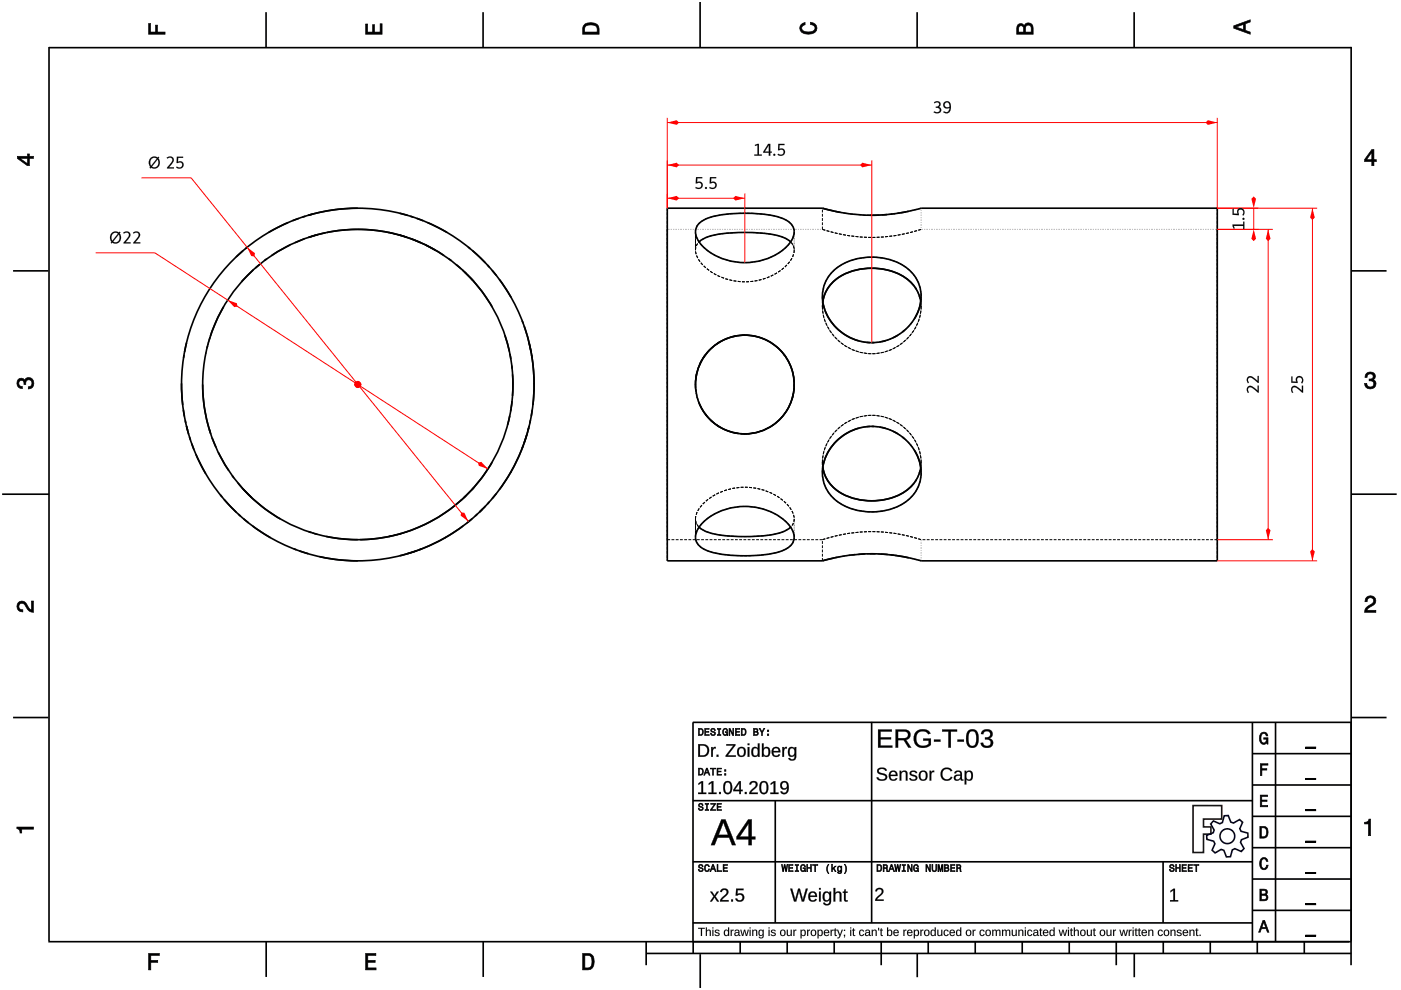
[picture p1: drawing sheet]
<svg xmlns="http://www.w3.org/2000/svg" width="297mm" height="210mm" viewBox="0 0 297 210" stroke-linecap="round" stroke-linejoin="round" font-family="sans-serif">
<g fill="none" stroke="#000" stroke-width=".35">
<path d="M10.4 10v189.5M10.4 10.1h276.1M56.4 2.6v7.5M102.4 2.6v7.5M148.4 .4v9.7M194.4 2.6v7.5M240.5 2.6v7.5M286.5 9.9v189.6M2.8 57.4h7.4M51.5 53.2l-1.5 1.3M52.5 52.4l-.5 .3M53.7 57.2l-2.5 2.6"/>
<path d="M55 56.1l-.9 .7M56.6 54.9l-.5 .4M57.8 54l-.2 .2M61.1 47.2l-4.1 2.1M61.5 51.9l-3.7 2.1M61.8 46.9h.1M63.3 46.3l-1.3 .5M64.6 50.6l-2 .8M64.8 45.8l-.7 .2M66.4 45.4l-1 .2M67.4 49.7l-1.9 .6M69 49.3l-3.6 1"/>
<path d="M75.9 44.1a37.4 37.4 0 0 0-10.6 1.6M82.4 49.3a32.9 32.9 0 0 1 9.9 3.7M82.4 49.3a32.9 32.9 0 0 0-13.1 0M82.4 49.3h.1M82.8 49.4l.4 .1M83.4 49.5l.3 .1M83.8 49.6h.1M84.3 49.7l2 .6h-.2M84.7 45.2l1.7 .5M84.8 49.9h.1M87 45.8l.6 .2M87.1 50.6l.6 .2"/>
<path d="M87.7 50.8l1.5 .6M88.4 46.3l1.3 .5M90 46.9h.1M90.2 51.9l3.9 2.3M90.7 47.2l4.1 2.1M95.1 54.9l.6 .4M96.7 56.1l.9 .7M97.7 56.9l.1 .1M98 57.2l2.5 2.6M98.5 57.7l.4 .3M99 58.2l.2 .1M99.2 52.4l.5 .3"/>
<path d="M99.3 58.4v.1M99.4 58.6h.1M99.5 58.7l.1 .1M99.6 58.8l.1 .1M99.7 58.9l.2 .1M99.9 59.1l.3 .3M100.2 53.2l1.5 1.3M100.4 59.6l2.2 2.8 1.7 2.7M101.7 54.5l1.1 1.1M102.9 55.7v.1M103.3 56.2l.5 .5M104.3 57.3l.9 1.1"/>
<path d="M105.4 58.6h.1M105.8 59.2l2.6 3.8M148.2 51.3a10.4 10.4 0 0 1 6-1.9 31.9 31.9 0 0 1 12 1l1.4 .9M148.3 47.3a10.3 10.3 0 0 1 6.1-1.9 28.3 28.3 0 0 1 11.7 1 2.99 2.99 0 0 1 1.5 5 13 13 0 0 1-15.7 2.9 7.8 7.8 0 0 1-4.4-4.7l.1-1.3zM174.4 44.1a37.4 37.4 0 0 0 20.9 0h62.8v74.8h-62.8a37.4 37.4 0 0 0-20.9 0M174.4 44.1h-32.9v74.8h32.9M174.4 44.1l2.5 .7M176.4 57.8a12.7 12.7 0 0 1 13-2.5 8.1 8.1 0 0 1 3.8 13.2 10.5 10.5 0 0 1-11.4 3.7 10.5 10.5 0 0 1-7.4-9.4 7.4 7.4 0 0 1 2-5zM177 44.8l1.2 .2M179.4 45.2h.1M186.4 45.6h-2M188.1 45.5l-1.1 .1"/>
<path d="M189.2 45.4h-.4M189.7 45.3h-.2M190.7 45.2h-.4M192.1 44.9l-1.2 .2M192.6 44.8l-.3 .1M286.5 57.4h7.5M39 75.3l-.1 .6M39.5 72.7l-.4 1.9M43.7 74.8l-.1 .1M44 73.3l-.1 .5M44.1 73v.2M44.1 72.9v.1"/>
<path d="M44.2 72.7v.1M44.2 72.5v.1M44.3 72.4l-.1 .1M44.3 72.2v.1M44.4 72l-.1 .2M44.6 71.5l-.2 .4M47.4 65.1l-1.5 2.9-1.3 3.2M107 71.1l1 3.4M108.1 75l.2 1.2M108.5 77.5l.1 .7M108.7 79.4v.2M108.7 79.6v4.3"/>
<path d="M110.7 68l.2 .5M111.1 69.1l.6 1.9M111.7 71.1a37.4 37.4 0 0 1 1.5 10.4M112.2 72.7l.4 1.9M112.7 75.3l.1 .6M147.6 79.6v.4M147.7 79.4l-.1 .1M147.7 79.4h.1M147.7 79.3v.1M148.3 77.4h.1M148.3 77.3v.1M148.3 77.3h.1"/>
<path d="M148.4 77.3h-.1M148.4 77.2v.1M148.4 77.2h.1M148.4 77.1h.1M148.4 77.1v.1M148.8 76.4l-.4 .7M149.6 75.2l-.6 .9M150.3 74.4h-.1M152 72.9h.1M152.7 72.5l-.7 .4M154.1 71.8h-.1M155.1 71.4v.1"/>
<path d="M155.2 71.4h-.1M155.2 71.4h.1M155.6 71.3l-.3 .1M155.6 71.3h.1M155.8 71.3h-.2M157.2 71.1h.1M158 71.1h-.6M158 71.1h.1M158.1 71.1h.1M166.2 75.1l.2 .3M174.6 64.6l.2 1M174.8 65.6h.1"/>
<path d="M174.9 65.6a10.7 10.7 0 0 0 7.2 6.7M182.3 72.3h.1M182.6 72.4h.1M183.3 72.5l.2 .1M183.7 72.6h.7M185.4 72.6h-.6M185.4 72.6h.1M185.5 72.6h.1M186.9 72.4l-.3 .1M187 72.4h.1M187.8 72.2l-.8 .2M188.7 71.9h.1"/>
<path d="M188.9 71.8l-.2 .1M190.4 71.1l-1.1 .5M190.4 71h.1M191.7 70.1l-.4 .3M191.9 70h-.1M193.1 68.6v.1M193.5 60.3a12.6 12.6 0 0 0-12.7-2.9 8.3 8.3 0 0 0-6.4 6.6 8.5 8.5 0 0 1 7.1-6.8 12.8 12.8 0 0 1 11.7 2.7 7.2 7.2 0 0 1 2 4.1l-.5 1.9-.8 1.7M193.5 60.3h.1M193.5 60.3l.3 .3M193.8 67.7h.1M193.9 67.6h.1M193.9 60.7v.1"/>
<path d="M194 60.9l.3 .5M194.7 62.1v.1M194.9 62.7h.1M194.9 62.7l.2 .6M38.5 81.3l.2 4.6M38.8 86.6h.1M38.9 86.9l.2 1.4M39.3 89.1l.1 .7M39.5 90.3l.5 1.8M39.6 90.4l.2 .8M40.2 92.6l.2 .7M40.6 94.1l.5 1.3"/>
<path d="M41.2 95.6h.1M41.5 96.3l2.1 4.1M43 81.5a32.9 32.9 0 0 0 1.7 10.5M44.4 91l.2 .6M44.6 91.9h.1M45 92.8l.8 2M46.3 95.9l2.2 3.9M104.3 98l-2.1 3.2-2.2 2.7M108.1 88.1l-.5 2M108.4 86.7l-.1 .5M108.6 85l-.2 1.6M110.9 94.5l-.2 .6"/>
<path d="M111.7 92l-.6 1.9M111.7 92l-1.4 4.1-2.1 4.1M112.1 90.7l-.1 .5M112.2 90.3l-.5 1.7M112.5 89.1l-.2 .7M112.9 86.9l-.3 1.4M112.9 86.6h.1M113.2 81.3l-.2 4.6M147.5 81.5v.8M147.5 81.5a10.5 10.5 0 0 1 10.4-10.4 10.5 10.5 0 0 1 10.5 10.3 10.5 10.5 0 0 1-10.3 10.6M147.5 81.4v.1M147.5 80.2v.1"/>
<path d="M147.5 80.2h.1M147.6 80.1l-.1 .1M148.3 85.6a10.5 10.5 0 0 0 7.6 6.2M148.4 85.8h.1M149.6 87.8l.2 .3M149.8 88.1h.1M149.8 88.2h.1M150.7 89.1l.4 .4M151.1 89.5h.1M151.2 89.5h.1M151.7 90h.1M151.8 90h.1"/>
<path d="M151.9 90.1h.1M151.9 90.1l.8 .5M152.7 90.6h.1M152.8 90.7h.1M155.6 91.7l1 .2M156.7 91.9h.1M156.8 91.9h.1M156.9 91.9h.1M157 92h.1M157.1 92h.9M158.4 92h-.6M168.2 83.7l-.2 .7"/>
<path d="M174.8 97.5l-.2 .9M174.8 97.5h.1M174.9 97.4h.1M177.3 93.6a10.5 10.5 0 0 1 11.2-2.5 10.5 10.5 0 0 1 6.8 9.1 8.3 8.3 0 0 1-6.6 7.8 12.7 12.7 0 0 1-12.3-2.7 8.2 8.2 0 0 1 .3-11zM182.1 90.8a10.7 10.7 0 0 0-7.2 6.6M182.4 90.7h-.1M182.6 90.6v.1M183.5 90.5h-.2M184.4 90.4l-.7 .1M184.8 90.4h.5M185.4 90.4h.1M185.5 90.4h.1"/>
<path d="M186.6 90.6h.3M187 90.6l.8 .2M188.7 91.1h.1M188.7 91.1v.1M188.7 91.2h.2M189.3 91.4l1.1 .6M190.4 92h.1M191.3 92.7l.4 .3M191.8 93v.1M193.1 94.4h.1M193.8 95.4h.1M193.9 95.5h.1"/>
<path d="M193.9 95.5l.4 .8a4.8 4.8 0 0 1 .2 5 9.8 9.8 0 0 1-8 4.8 11.7 11.7 0 0 1-10.7-3.7l-.9-1.7-.5-1.6a8.4 8.4 0 0 0 7.2 6.7 12.5 12.5 0 0 0 11.9-3M195.1 99.8l-.2 .6M.5 104.8h9.9M46.7 104.9l.4 .5M47.5 105.9l1.3 1.4M48.9 107.4l1.2 1.2M49.2 100.8l.4 .5M50.4 102.4l.8 .9M50.5 109l.5 .4M51.2 103.3a32.9 32.9 0 0 0 8.2 6.7M51.5 103.7l1.9 1.8M51.6 110l1.1 .9"/>
<path d="M52.9 111v.1M53.5 111.5l3.9 2.5M62.3 116.4l.6 .2M63.5 116.8l1.9 .6M65.4 112.7h.1M65.4 112.7l.6 .2M66.3 113l.2 .1M66.6 113.1l.5 .1M67.1 113.2l.2 .1M67.7 118l4.2 .7 4 .2M69.2 113.7l3.6 .6 3.1 .1M83 113.6l-3.1 .6-3.5 .2"/>
<path d="M83.4 113.5v.1M83.8 113.5h-.2M83.9 113.4l-.2 .1M84.1 113.4h.1M84.2 113.4h.1M84.3 113.3h-.1M85 113.1l-.4 .2M85.4 113h.1M85.5 113h.1M86.3 112.7l-.2 .1M88.3 116.8l-1.9 .6M89.4 116.4l-.5 .2"/>
<path d="M94.6 113.9a37.4 37.4 0 0 1-9.9 3.9M97.8 106l-.1 .1M98.2 111.5l-3.9 2.5M98.8 111v.1M98.8 105.1l-.5 .4M99.5 104.4h.1M100.1 110l-1.1 .9M100.5 103.3a32.9 32.9 0 0 1-18 10.5M101.2 109l-.5 .4M102.3 107.9l-.6 .6M102.9 107.3l-1.3 1.3M103.8 106.4l-.5 .5"/>
<path d="M105.2 104.7l-.9 1.1M105.4 104.5h.1M108.4 100l-2.6 3.9M148.2 111.8a10.3 10.3 0 0 0 6.1 1.8 30.8 30.8 0 0 0 11.9-.9l1.4-.9M149 110.8a13.2 13.2 0 0 1 18.4 .6 2.98 2.98 0 0 1-.2 4.6 15.7 15.7 0 0 1-8.4 1.8 22.1 22.1 0 0 1-9.6-1.4 2.92 2.92 0 0 1-.9-4.8zM176.9 118.3l-2.5 .6M177.6 118.1l-.5 .1M180.2 117.7h-.2M180.8 117.6l-.2 .1M180.8 117.6h.1M181.2 117.6h-.4M181.2 117.6h.1"/>
<path d="M181.3 117.6h-.1M182 117.5h.1M183.4 117.4l-1.4 .1M184.4 117.4h1.1M186.7 117.5l1.5 .1M188.6 117.6h.1M188.8 117.6l.8 .1M189.8 117.8h.4M190.2 117.8l2.5 .5M193.5 102.8h.1M193.8 102.4l-.3 .4M193.9 102.3h.1"/>
<path d="M194.3 101.7l-.3 .5M194.7 100.9v.1M194.7 100.9h.1M194.9 100.4h.1M286.5 104.8h9.6M2.8 152.1h7.4M286.5 152.1h7.5M10.2 199.7h275.8M56.4 199.7v7.4M102.4 199.7v7.4M137 199.7v4.9M147 199.7v2.5"/>
<path d="M156.9 199.7v2.5M166.9 199.7v2.5M176.9 199.7v2.5M186.8 199.7v4.9M196.8 199.7v2.5M206.8 199.7v2.5M216.7 199.7v2.5M226.7 199.7v2.5M236.7 199.7v4.9M246.6 199.7v2.5M256.6 199.7v2.5M266.6 199.7v2.5"/>
<path d="M276.5 199.7v2.5M286.5 199.7v4.9M137 202.2h149.5M148.5 202.3v7.2M194.5 202.1v5.1M240.5 202.1v5.1"/>
<circle cx="75.9" cy="81.5" r="32.9"/>
<circle cx="75.9" cy="81.5" r="37.4"/>
<circle cx="157.9" cy="81.5" r="10.5"/>
</g>
<g fill="#000">
<path d="M31.5 5h.4v1.8h1.1v-1.5h.4v1.5h1.6v.5h-3.5z" fill-rule="evenodd"/>
<path d="M77.5 5.1h.4v1.7h1.1v-1.6h.4v1.6h1.2v-1.8h.4v2.3h-3.5z" fill-rule="evenodd"/>
<path d="M124 5.1a2.18 2.18 0 0 0-.5 2.2h3.5v-1.2a1.42 1.42 0 0 0-1.7-1.3zM124.3 5.5a2.13 2.13 0 0 1 2.2 .3l.1 1h-2.6v-1z" fill-rule="evenodd"/>
<path d="M169.9 5.2l.8-.4v.4a.7 .7 0 0 0-.7 .6 .7 .7 0 0 0 .3 .8 1.69 1.69 0 0 0 2.5-.6 .9 .9 0 0 0-1-.8v-.5a1.24 1.24 0 0 1 1.4 1.1 1.24 1.24 0 0 1-1 1.4 2.22 2.22 0 0 1-2.5-.7l-.2-.5z" fill-rule="evenodd"/>
<path d="M215.8 5.3l-.2 .7v1.3h3.5v-1.4a.98 .98 0 0 0-.8-1 .98 .98 0 0 0-1.1 .6 .83 .83 0 0 0-1.4-.2zM216.1 5.6a.54 .54 0 0 1 .6-.1 .54 .54 0 0 1 .3 .6v.7h-1zM217.6 5.5a.62 .62 0 0 1 .7-.1 .62 .62 0 0 1 .3 .6v.8h-1.2z" fill-rule="evenodd"/>
<path d="M261.6 5.5v.5l3.5 1.3v-.5l-1.1-.4v-1.4l1.1-.3v-.5zM262.1 5.7l1.5-.5v1.1z" fill-rule="evenodd"/>
<path d="M3.7 33.1v.5l2.1 1.5h.4v-1.5h.9v-.5h-.9v-.5h-.4v.5zM4.3 33.6h1.5v1.1z" fill-rule="evenodd"/>
<path d="M290.8 31.7l-1.5 2.1v.5h1.5v.8h.5v-.8h.5v-.4h-.5v-2.2zM290.8 32.3v1.6h-1.1z" fill-rule="evenodd"/>
<path d="M3.8 80.5a.85 .85 0 0 1 1.4 .1 1.05 1.05 0 0 1 1.3-.5 1.05 1.05 0 0 1 .7 1.2 1.1 1.1 0 0 1-1.2 1.2v-.5a.71 .71 0 0 0 .8-1 .71 .71 0 0 0-1.3 0v.5h-.4a.61 .61 0 0 0-.3-.8 .61 .61 0 0 0-.8 .3 .61 .61 0 0 0 .2 .8l.5 .1v.5a1.15 1.15 0 0 1-1.1-.7 1.15 1.15 0 0 1 .2-1.2z" fill-rule="evenodd"/>
<path d="M289.7 79.2a1.07 1.07 0 0 1 1.3-.2 1.07 1.07 0 0 1 .5 1.2l-.3 .3a1.05 1.05 0 0 1 .5 1.3 1.05 1.05 0 0 1-1.2 .7 1.1 1.1 0 0 1-1.2-1.2h.5a.71 .71 0 0 0 1 .7 .71 .71 0 0 0 0-1.2h-.5v-.4a.61 .61 0 0 0 .8-.3 .61 .61 0 0 0-.3-.8 .61 .61 0 0 0-.8 .2l-.2 .5h-.4z" fill-rule="evenodd"/>
<path d="M3.9 127.8a1.21 1.21 0 0 1 2 .7l.3 .5 .5 .3v-1.9h.4v2.4a1.8 1.8 0 0 1-1.7-1.4 .71 .71 0 0 0-.9-.5 .71 .71 0 0 0-.5 .9 .71 .71 0 0 0 .8 .5v.4a1.18 1.18 0 0 1-1.1-.6 1.18 1.18 0 0 1 .2-1.3z" fill-rule="evenodd"/>
<path d="M289.7 126.6a1.17 1.17 0 0 1 1.9 .3 1.17 1.17 0 0 1-.9 1.7l-.6 .4-.3 .4h1.9v.4h-2.4a1.8 1.8 0 0 1 1.4-1.7 .71 .71 0 0 0 .5-.9 .71 .71 0 0 0-.8-.5 .71 .71 0 0 0-.5 .9h-.5z" fill-rule="evenodd"/>
<path d="M3.6 175.3h3.5v.5h-2.5v.8h-.3a.77 .77 0 0 0-.7-.9z" fill-rule="evenodd"/>
<path d="M289.3 174.3a.77 .77 0 0 0 .9-.6h.4v3.5h-.5v-2.5h-.8z" fill-rule="evenodd"/>
</g>
<g fill="#000">
<path d="M31.5 5v2.3h3.5v-.5l-1.7 .1 .1-1.6h-.4v1.6h-1.1v-1.9zM31.4 4.9h.6l-.1 1.9h1.1l-.1-1.5h.6l-.1 1.5 1.7-.1v.6h-3.7z"/>
<path d="M77.5 5.1v2.2h3.5v-2.3h-.4l.1 1.9h-1.4v-1.7h-.3l.1 1.7h-1.2v-1.8zM77.5 5h.5l-.1 1.8h1.1l-.1-1.6h.6l-.1 1.6h1.2l-.1-1.8h.6v2.3h-3.6z"/>
<path d="M124 5.1l-.4 .7-.1 1.5h3.5l-.1-1.7-.3-.5-1.3-.3zM123.9 5.1l.6-.3 .8-.1 .7 .1 .6 .3 .4 .4 .1 1.8h-3.6v-1.5zM124.2 5.4l1.1-.2 1 .2 .3 .3 .1 1.2h-2.8l.1-1.2zM124.3 5.5l-.3 .3v1h2.6l-.1-1-.2-.3-1-.2z"/>
<path d="M169.9 5.2l-.4 .8 .2 .5 .3 .4 .6 .3h1.6l.6-.3 .3-.4 .1-.5-.1-.5-.7-.6-.6-.2v.5l.8 .2 .3 .6-.1 .3-.8 .5h-1.2l-.5-.2-.3-.3v-.6l.4-.4 .3-.1v-.4zM169.8 5.1l1-.4v.6l-.4 .1-.4 .3 .1 .6 .7 .4h1.2l.4-.1 .4-.6-.2-.5-.8-.3v-.6l.7 .2 .7 .7 .1 .5-.1 .5-.4 .5-.6 .2h-1.6l-.6-.2-.4-.5-.1-.5z"/>
<path d="M215.8 5.3l-.2 .7v1.3h3.5l-.1-1.8-.6-.6-.4-.1-.5 .2-.3 .6-.5-.6-.6 .1zM215.7 5.2l.3-.2h.7l.5 .5v-.3l.5-.4 .8 .1 .5 .6 .1 1.8h-3.6v-1.3zM216 5.6l.5-.2 .4 .2 .2 1.3h-1.2zM216.1 5.6l-.1 1.2h1l-.1-1.2-.4-.1zM217.5 5.5l.5-.2 .5 .1 .2 1.5h-1.3zM217.6 5.5l-.2 1.3h1.2l-.1-1.3-.5-.2z"/>
<path d="M261.6 5.5v.5l3.5 1.3v-.5l-1.1-.3v-1.5l1.1-.3v-.5zM261.5 5.4l3.6-1.3v.6l-1.1 .3v1.4l1.1 .4v.6l-3.6-1.4zM261.9 5.7l1.8-.6v1.3zM262.1 5.7l1.5 .6v-1.1l-1.5 .6z"/>
<path d="M3.7 33.1v.5l2.1 1.5h.4v-1.6l.9 .1v-.5l-.9 .1v-.6h-.4l.1 .6zM3.6 33.1h2.2v-.5h.5l-.1 .5h1v.6l-1-.1 .1 1.6h-.5l-2.2-1.6zM4.1 33.5h1.8v1.3zM4.3 33.5l1.5 1.2v-1.1l-1.5 .1z"/>
<path d="M290.8 31.7l-1.5 2.1v.5l1.6-.1-.1 .9h.5l-.1-.9 .6 .1v-.4h-.6l.1-2.2zM290.8 31.6h.6l-.1 2.3 .6-.1v.5h-.6l.1 .9h-.6v-.9h-1.5v-.5zM290.9 32.1v1.8h-1.3zM290.8 32.3h.1l-1.1 1.6-.1-.1 1.1 .1z"/>
<path d="M3.8 80.5l-.2 .8 .1 .4 .5 .6 .5 .1v-.5l-.6-.1-.2-.5 .2-.5 .4-.2 .5 .2 .1 .7h.4l-.1-.6 .4-.4h.6l.2 .2 .2 .2v.7l-.4 .4h-.4v.5l.5-.1 .6-.6v-1l-.6-.7h-.7l-.4 .3-.2 .3-.2-.4-.5-.1zM3.8 80.4l.7-.3 .5 .1 .2 .4 .1-.3 .5-.3 .8 .1 .6 .6v1.1l-.7 .7h-.6v-.5h.4l.4-.4-.1-.9-.8-.1-.3 .4v.6h-.5v-.8l-.5-.1-.4 .1-.1 .5 .2 .5 .6 .1v.6l-.6-.1-.6-.6-.1-.5z"/>
<path d="M289.7 79.2l-.3 .8h.4v-.3l.4-.4 .8 .1 .2 .7-.4 .3h-.5v.4l.8 .1 .2 .5-.2 .5-.2 .2h-.7l-.3-.2-.1-.6h-.5l.1 .5 .6 .6h1l.4-.2 .4-.8-.2-.6-.5-.3 .4-.3v-.8l-.5-.5h-.5zM289.7 79.1l.8-.3 .9 .3 .2 .3v.9l-.4 .2 .5 .3 .1 .6-.3 .8-.5 .3h-1l-.7-.7v-.6h.5l.2 .7 .5 .2 .6-.2 .2-.5-.2-.5-.6-.2-.3 .1v-.5h.6l.3-.2-.1-.7-.8-.1-.3 .4v.4h-.6l.1-.6z"/>
<path d="M3.9 127.8l-.3 .8 .3 .8 .9 .3v-.4l-.6-.1-.3-.6 .2-.5 .5-.3 .7 .4 .9 1.4 .9 .2v-2.4h-.4v2l-.5-.3-.9-1.5-.7-.2zM3.8 127.7l.8-.3 .7 .2 .9 1.4 .5 .3-.1-1.9h.6v2.5l-1.1-.3-.9-1.4-.6-.3-.4 .2-.2 .5 .2 .5 .7 .1v.6l-.6-.1-.4-.2-.4-.9z"/>
<path d="M289.7 126.6l-.3 1h.5l.1-.7 .5-.2 .6 .2 .2 .4-.3 .7-1.4 .9-.3 .9h2.4v-.4l-2 .1 .4-.6 1.2-.7 .4-.8-.1-.5-.6-.5h-.9zM289.7 126.6l.9-.4 .8 .4 .3 .3 .1 .5-.2 .6-1.5 1-.3 .4 2-.1v.6h-2.5l.2-1 1.4-1 .3-.6-.2-.4-.5-.2-.5 .2-.1 .7h-.6l.1-.6z"/>
<path d="M3.6 175.3v.4l.5 .2 .2 .7h.3l-.1-.9 2.6 .1v-.5zM3.5 175.3h3.7v.6l-2.6-.1 .1 .9h-.5l-.1-.7-.6-.3z"/>
<path d="M289.3 174.3v.4l.9-.1-.1 2.6h.5v-3.5h-.4l-.2 .5zM289.3 174.3l.7-.1 .2-.6h.5v3.6h-.6v-2.5l-.8 .1z"/>
</g>
<g fill="none" stroke="#000" stroke-width=".21" stroke-dasharray=".6 .3" stroke-linecap="butt">
<path d="M141.5 44.1v74.8M141.5 48.6v65.8M147.5 49.2a3.5 3.5 0 0 1 2.9-3.1 30.9 30.9 0 0 1 15.2 .1 3.5 3.5 0 0 1 2.8 3M147.5 53a2.97 2.97 0 0 1 2.2-2.7 32.7 32.7 0 0 1 13.1-.7 7.4 7.4 0 0 1 5.2 2.2l.4 1.2M147.5 53v-3.8M147.5 53l.1-.7 .6-1M147.5 49.2v3.8M167.6 51.3l.7 1 .1 .7M168.4 49.2a6.2 6.2 0 0 1-3.7 4.7 13.2 13.2 0 0 1-16.2-2.3l-.9-1.5-.1-.9M168.4 53a6.3 6.3 0 0 1-3.4 4.7 12.8 12.8 0 0 1-16.6-2.2l-.8-1.5-.1-1M174.4 48.6a32.9 32.9 0 0 0 20.9 0M174.4 48.6v-4.5"/>
<path d="M177 44.8h-.1M179.4 45.2l-1.2-.2M184.4 45.6l-5-.4M186.7 45.6h-.3M186.8 45.6h-.1M186.9 45.6h-.1M187 45.6h-.1M188.8 45.4l-.7 .1M189.5 45.3l-.3 .1M190.2 45.2l-.5 .1M190.3 45.2h-.1M190.9 45.1l-.2 .1"/>
<path d="M192.3 44.9h-.2M195.3 44.1l-2.7 .7M195.3 48.6a32.9 32.9 0 0 1-20.9 0M258.1 44.1v74.8M258.1 48.6v65.8M147.6 79.5v.1M148.3 77.4l-.6 1.9M148.4 77.3h-.1M149 76.1l-.2 .3M150.2 74.4l-.6 .8M152 72.9l-1.7 1.5M154 71.8l-1.3 .7"/>
<path d="M155.1 71.5l-1 .3M155.1 71.4v.1M155.2 71.4h-.1M155.3 71.4h-.1M157.2 71.1l-1.4 .2M157.3 71.1h-.1M157.4 71.1h-.1M158.2 71.1h-.1M166.2 75.1a10.5 10.5 0 0 0-8-4M174.4 62.8l.2 1.8M174.4 65.1v-1.1M174.4 62.8v2.3"/>
<path d="M174.4 65.1a10.5 10.5 0 0 0 10.4 9.9 10.5 10.5 0 0 0 10.5-9.9M174.4 64v1.1M174.8 65.6h.1M182.1 72.3h.2M182.4 72.3l.2 .1M182.6 72.4l.7 .1M183.5 72.6h.2M184.4 72.6h.4M185.4 72.6h.1M185.5 72.6l1.1-.1M186.9 72.4h.1M187.8 72.2l.8-.3"/>
<path d="M188.6 71.9h.1M188.9 71.8l.4-.2M190.4 71.1v-.1M190.4 71l.9-.6M191.7 70.1l.1-.1M191.9 70l1.2-1.3M193.1 68.6l.7-.9M193.8 67.7l.1-.1M193.9 60.7l-.1-.1M194 60.9l-.1-.1M194.7 62.1l-.4-.7M194.7 62.2v-.1"/>
<path d="M194.9 62.7l-.2-.5M195.2 64l.1-1.2M195.2 64l.1 1.1M195.3 62.8a8 8 0 0 0-6.1-7.6 12.4 12.4 0 0 0-13.1 2.9 7.3 7.3 0 0 0-1.7 4.7M195.3 65.1a10.5 10.5 0 0 1-10.5 9.9 10.5 10.5 0 0 1-10.4-9.9M195.3 65.1l-.2-1.8M147.5 81.5a10.5 10.5 0 0 0 15.4 9.2 10.5 10.5 0 0 0 .7-18 10.5 10.5 0 0 0-16.1 8v.8M147.5 81.5l.1 1.8 .7 2.3M147.5 82.3l.3 1.8 .6 1.7M147.5 80.3v1.1M147.5 80.1v.1M147.6 80.1h-.1"/>
<path d="M147.6 80v.1M148.4 85.8l.5 1M148.9 86.8l.7 1M149.8 88.1v.1M149.8 88.2l.9 .9M151.1 89.5h.1M151.2 89.5l.5 .5M151.7 90h.1M151.8 90l.1 .1M152.7 90.6h.1M152.8 90.6v.1M152.8 90.7l2.8 1"/>
<path d="M155.9 91.8l1.2 .2M156.6 91.9h.1M156.7 91.9h.1M156.8 91.9h.1M156.9 91.9l.1 .1M157 92h.1M157.1 92h.7M158 92h.1M158.4 92a10.5 10.5 0 0 0 9.6-7.6M168.2 83.7a10.4 10.4 0 0 0-1.8-8.3M174.4 98v1.1M174.4 98v2.2"/>
<path d="M174.4 98a10.5 10.5 0 0 1 10.4-9.9 10.5 10.5 0 0 1 10.5 9.9M174.4 99.1v-1.1M174.8 97.5l.1-.1M182.1 90.8l.2-.1M182.4 90.7h.2M182.6 90.6l.7-.1M183.5 90.5h.2M184.4 90.4h.4M185.3 90.4h.1M185.4 90.4h.1M185.5 90.4l1.1 .2M186.9 90.6h.1"/>
<path d="M187.8 90.8l.8 .3M188.6 91.1h.1M188.7 91.1v.1M188.9 91.2l.4 .2M190.4 92l.9 .7M191.7 93h.1M191.8 93.1l1.3 1.3M193.1 94.4l.7 1M193.8 95.4l.1 .1M195.2 99.1l.1 1.1M195.2 99.1l.1-1.1M195.3 98a10.5 10.5 0 0 0-10.5-9.9 10.5 10.5 0 0 0-10.4 9.9"/>
<path d="M195.3 98l-.2 1.8M141.5 114.4v-65.8M147.5 113.9a6.3 6.3 0 0 1 3.6-4.7 13.2 13.2 0 0 1 16.3 2.2l.8 1.5 .2 1M147.5 110a5.7 5.7 0 0 1 2.8-4.3 12.8 12.8 0 0 1 17.1 1.9l.8 1.5 .2 .9M147.5 113.9v-3.9M147.5 110v3.9M148.2 111.8l-.6-1-.1-.8M168.4 113.9a3.5 3.5 0 0 1-2.9 3 30.6 30.6 0 0 1-15.5-.1 3.4 3.4 0 0 1-2.5-2.9M168.4 110l-.1 .8-.7 1M168.4 110a3.5 3.5 0 0 1-3.1 3 34.5 34.5 0 0 1-15.2-.2 3.3 3.3 0 0 1-2.6-2.8M174.4 100.2l.2-1.8M174.4 114.4a32.9 32.9 0 0 1 20.9 0"/>
<path d="M174.4 118.9v-4.5M174.4 114.4h-32.9M177.1 118.2l-.2 .1M180 117.7l-2.4 .4M180.6 117.7h-.4M182 117.5l-.7 .1M184.4 117.4h-1M186.7 117.5l-1.2-.1M188.6 117.6h-.4M188.7 117.6h-.1M188.8 117.6h-.1M189.8 117.8l-.2-.1"/>
<path d="M193.9 102.3l-.1 .1M194 102.2l-.1 .1M194.7 101l-.4 .7M194.9 100.4l-.2 .5M195.3 118.9l-2.6-.6M195.3 100.2a8 8 0 0 1-6.1 7.6 12.4 12.4 0 0 1-13.1-2.9 7.3 7.3 0 0 1-1.7-4.7M195.3 114.4a32.9 32.9 0 0 0-20.9 0M258.1 114.4v-65.8M258.1 114.4h-62.8"/>
</g>
<path d="M168.4 53v-3.8M168.4 49.2v3.8M174.4 48.6h-32.9M195.3 48.6v-4.5M258.1 48.6h-62.8M195.3 62.8v2.3M195.3 98v2.2M168.4 113.9v-3.9M168.4 110v3.9M195.3 118.9v-4.5" fill="none" stroke="#000" stroke-width=".21" stroke-dasharray=".1 .3" stroke-linecap="butt"/>
<path d="M258.1 44.1h21.2M278.3 44.1v74.8M258.1 118.9h21.2" fill="none" stroke="#f00" stroke-width=".21"/>
<g fill="#f00">
<path d="M278.3 116.4l.5 .5-.5 2-.5-2z"/>
<path d="M278.3 44.1l.5 2-.5 .5-.5-.5z"/>
</g>
<g fill="#000">
<path d="M273.9 82l-.1 .9 .2 .4 .2-.1a.6 .6 0 0 1-.1-.9 .6 .6 0 0 1 .8-.1l1.4 1v-1.4h-.3l.1 1.1-1.2-1a.76 .76 0 0 0-1 .1zM273.9 82a1.11 1.11 0 0 1 1.6 .4l.5 .4v-1h.3v1.5h-.2l-.9-.8a.76 .76 0 0 0-1.2-.1v.4l.2 .4-.2 .1-.3-.7zM273.8 79.8v1.3l1.3 .1v-.3a.59 .59 0 0 1 0-.7 .59 .59 0 0 1 .8-.1 .59 .59 0 0 1 .2 .7l-.2 .4 .2 .1a.82 .82 0 0 0-.1-1.4 .82 .82 0 0 0-1.2 .5l.1 .5h-.9v-1.1zM273.8 79.8h.2v1.1h.9a.84 .84 0 0 1 .6-1.3 .84 .84 0 0 1 .8 1.3l-.2 .4-.3-.1a.61 .61 0 0 0 .2-.9 .61 .61 0 0 0-.9-.1v1h-1.3z"/>
<path d="M273.9 82l-.1 .9 .2 .4 .2-.1a.59 .59 0 0 1-.2-.9 .59 .59 0 0 1 .9 0l1.4 .9v-1.4h-.3v1l-1.1-.9a.77 .77 0 0 0-1 .1zM273.8 79.8v1.3l1.3 .1v-.3a.58 .58 0 0 1 .1-.8 .58 .58 0 0 1 .8 .1 .58 .58 0 0 1 0 .8l-.1 .2 .2 .1a.84 .84 0 0 0-.1-1.4 .84 .84 0 0 0-1.3 .5l.2 .5h-.9v-1.1z"/>
</g>
<path d="M258.1 48.6h11.8M268.9 48.6v65.8M258.1 114.4h11.8" fill="none" stroke="#f00" stroke-width=".21"/>
<g fill="#f00">
<path d="M268.9 111.9l.5 .5-.5 2-.5-2z"/>
<path d="M268.9 48.6l.5 2-.5 .5-.5-.5z"/>
</g>
<g fill="#000">
<path d="M264.6 82l-.2 .9 .2 .4 .2-.1a.6 .6 0 0 1-.1-.9 .6 .6 0 0 1 .8-.1l1.4 1v-1.4h-.3l.1 1.1-1.2-1a.76 .76 0 0 0-.9 .1zM264.5 82a1.11 1.11 0 0 1 1.6 .4l.5 .4v-1h.3v1.5h-.2l-.9-.8a.76 .76 0 0 0-1.1-.1l-.1 .4 .2 .4-.2 .1-.3-.7zM264.6 80l-.2 .8 .2 .4 .2-.1a.6 .6 0 0 1-.1-.8 .6 .6 0 0 1 .8-.1l1.4 1v-1.5h-.3l.1 1.1-1.2-.9a.76 .76 0 0 0-.9 .1zM264.5 79.9a1.11 1.11 0 0 1 1.6 .4l.5 .5v-1.1h.3v1.5h-.2l-.9-.8a.76 .76 0 0 0-1.1-.1l-.1 .5 .2 .3-.2 .2-.3-.8z"/>
<path d="M264.5 82l-.1 .9 .2 .4 .2-.1a.59 .59 0 0 1-.1-.9 .59 .59 0 0 1 .8 0l1.4 .9v-1.4h-.3v1l-1.1-.9a.77 .77 0 0 0-1 .1zM264.5 80l-.1 .8 .2 .4 .2-.1a.59 .59 0 0 1-.1-.8 .59 .59 0 0 1 .8-.1l1.4 1v-1.5h-.3v1.1l-1.1-.9a.77 .77 0 0 0-1 .1z"/>
</g>
<path d="M141.5 25v19.1M141.5 26h116.6M258.1 25v19.1" fill="none" stroke="#f00" stroke-width=".21"/>
<g fill="#f00">
<path d="M256.1 25.5l2 .5-2 .5-.5-.5z"/>
<path d="M141.5 26l2-.5 .5 .5-.5 .5z"/>
</g>
<g fill="#000">
<path d="M198 21.7l.1 .2a.52 .52 0 0 1 .7-.2 .52 .52 0 0 1 .3 .6 .52 .52 0 0 1-.7 .3v.3a.51 .51 0 0 1 .8 .3 .51 .51 0 0 1-.5 .6l-.6-.2-.1 .2a.9 .9 0 0 0 1 .2 .9 .9 0 0 0 .5-1l-.5-.3a.69 .69 0 0 0 .3-1 .69 .69 0 0 0-1.1-.1zM200.5 21.8l.3-.1a.62 .62 0 0 1 .4 1 .56 .56 0 0 1-.8-.1 .56 .56 0 0 1 .1-.8zM200.2 21.7a.81 .81 0 0 0 0 1.1 .81 .81 0 0 0 1.1 .1 .72 .72 0 0 1-.3 .8 .72 .72 0 0 1-.9-.1l-.1 .2a1.02 1.02 0 0 0 1.3 0 1.02 1.02 0 0 0 .3-1.1 .9 .9 0 0 0-.3-1.1 .9 .9 0 0 0-1.1 .1z"/>
<path d="M198 21.7l.1 .2a.53 .53 0 0 1 .7-.3 .53 .53 0 0 1 .3 .7 .53 .53 0 0 1-.7 .3v.3a.53 .53 0 0 1 .7 .1 .53 .53 0 0 1-.1 .8h-.6l-.3-.2-.1 .2a.89 .89 0 0 0 1 .2 .89 .89 0 0 0 .5-1l-.5-.3a.68 .68 0 0 0 .3-1 .68 .68 0 0 0-1-.1zM198 21.7a.74 .74 0 0 1 1.1-.1 .74 .74 0 0 1 0 1.1h-.1a.7 .7 0 0 1 .6 .9 .7 .7 0 0 1-.9 .4l-.8-.2 .2-.2 .3 .1a.56 .56 0 0 0 .8-.4 .68 .68 0 0 0-.8-.4v-.3a.47 .47 0 0 0 .7-.3 .47 .47 0 0 0-.4-.6l-.6 .2zM200.5 21.8a.59 .59 0 0 1 .7 .2 .59 .59 0 0 1 0 .7 .58 .58 0 0 1-.8-.1 .58 .58 0 0 1 .1-.8zM200.5 21.8a.57 .57 0 0 0 0 .8 .57 .57 0 0 0 .8 0 .65 .65 0 0 0-.8-.8zM200.2 21.7a.8 .8 0 0 0 0 1.1 .8 .8 0 0 0 1.1 0 .73 .73 0 0 1-.3 .9 .73 .73 0 0 1-.9-.1l-.1 .2a1 1 0 0 0 1.2 0 1 1 0 0 0 .4-1.1 .88 .88 0 0 0-.3-1 .88 .88 0 0 0-1.1 0zM200.2 21.6a.9 .9 0 0 1 1.1 0 .9 .9 0 0 1 .3 1.1 1.03 1.03 0 0 1-.3 1.2 1.03 1.03 0 0 1-1.3-.1l.1-.2a.71 .71 0 0 0 .9 .1 .71 .71 0 0 0 .3-.8 .82 .82 0 0 1-1.1-.1 .82 .82 0 0 1 0-1.2z"/>
</g>
<path d="M258.1 44.1h8.7M258.1 48.6h8.7M265.8 44.1v4.5" fill="none" stroke="#f00" stroke-width=".21"/>
<g fill="#f00">
<path d="M265.8 48.6l.5 2-.5 .5-.5-.5z"/>
<path d="M265.8 41.7l.5 .5-.5 1.9-.5-1.9z"/>
</g>
<g fill="#000">
<path d="M261.3 47.6l.3 .9 .2-.1-.2-.5h2v.7h.2v-1.6h-.2v.6zM263.4 46.4a.25 .25 0 0 0 .5 0 .25 .25 0 0 0-.5 0zM261.3 44.3v1.3h1.4v-.2a.58 .58 0 0 1 0-.8 .58 .58 0 0 1 .9 0 .58 .58 0 0 1-.1 .8l-.1 .2 .2 .1a.84 .84 0 0 0 0-1.4 .84 .84 0 0 0-1.3 .5l.1 .5h-.8v-1z"/>
<path d="M261.3 47.6l.3 .9 .2-.1-.2-.5h2v.7h.2v-1.6h-.2v.6zM261.3 47.6h2.3v-.6h.2v1.6h-.2v-.7h-2l.2 .5-.2 .1zM263.4 46.4a.2 .2 0 0 0 .4 0 .2 .2 0 0 0-.4 0zM263.4 46.4a.25 .25 0 0 1 .5 0 .25 .25 0 0 1-.5 0zM261.3 44.3v1.3h1.4v-.2a.59 .59 0 0 1-.1-.8 .59 .59 0 0 1 .8-.1 .59 .59 0 0 1 .2 .7l-.2 .4 .2 .1a.82 .82 0 0 0-.1-1.4 .82 .82 0 0 0-1.2 .5l.1 .6-.8-.1v-1zM261.3 44.2h.3v1.1h.8a.84 .84 0 0 1 .7-1.3 .84 .84 0 0 1 .7 1.3l-.2 .4-.2-.1a.61 .61 0 0 0 .1-.9 .61 .61 0 0 0-.9 0l.1 .9h-1.4z"/>
</g>
<path d="M141.5 41v3.1M141.5 42h16.4M157.9 41v14.7" fill="none" stroke="#f00" stroke-width=".21"/>
<g fill="#f00">
<path d="M141.5 42l2-.5 .5 .5-.5 .5z"/>
<path d="M155.9 41.5l2 .5-2 .5-.5-.5z"/>
</g>
<g fill="#000">
<path d="M147.6 37.6l-.1 1.3h.3a.58 .58 0 0 1 .8 .1 .58 .58 0 0 1-.1 .8 .58 .58 0 0 1-.8-.1l-.2-.1-.1 .3a.84 .84 0 0 0 1.4-.1 .84 .84 0 0 0-.5-1.3l-.5 .1v-.8h1.1v-.2zM149.5 39.9a.22 .22 0 0 0 .4 0 .22 .22 0 0 0-.4 0zM150.5 37.6v1.3h.2a.58 .58 0 0 1 .8 .1 .58 .58 0 0 1 0 .8 .58 .58 0 0 1-.8-.1l-.2-.1-.1 .3a.84 .84 0 0 0 1.4-.1 .84 .84 0 0 0-.6-1.3l-.5 .1 .1-.8h1v-.2z"/>
<path d="M147.6 37.6l-.1 1.3h.3a.59 .59 0 0 1 .8 0 .59 .59 0 0 1 .1 .7 .59 .59 0 0 1-.8 .2l-.4-.2-.1 .2a.82 .82 0 0 0 1.4 0 .82 .82 0 0 0-.5-1.3l-.5 .2v-.9h1.1v-.2zM147.6 37.5h1.3v.3h-1.1v.8a.84 .84 0 0 1 1.3 .7 .84 .84 0 0 1-1.2 .8l-.5-.2 .1-.3a.61 .61 0 0 0 .9 .1 .61 .61 0 0 0 .1-.9l-1 .1zM149.5 39.9a.2 .2 0 0 0 .4 0 .2 .2 0 0 0-.4 0zM149.4 39.9a.25 .25 0 0 1 .5 0 .25 .25 0 0 1-.5 0zM150.5 37.6v1.3h.2a.59 .59 0 0 1 .8 0 .59 .59 0 0 1 .1 .7 .59 .59 0 0 1-.7 .2l-.4-.2-.1 .2a.82 .82 0 0 0 1.3 0 .82 .82 0 0 0-.5-1.3l-.5 .2 .1-.9h1v-.2zM150.5 37.5h1.4v.3h-1.1l-.1 .8a.84 .84 0 0 1 1.3 .7 .84 .84 0 0 1-1.2 .8l-.4-.2 .1-.3a.61 .61 0 0 0 .9 .1 .61 .61 0 0 0 0-.9l-.9 .1z"/>
</g>
<path d="M141.5 34v10.1M141.5 35h43.3M184.8 34v38.6" fill="none" stroke="#f00" stroke-width=".21"/>
<g fill="#f00">
<path d="M141.5 35l2-.5 .5 .5-.5 .5z"/>
<path d="M182.8 34.5l2 .5-2 .5-.5-.5z"/>
</g>
<g fill="#000">
<path d="M160 30.7l.1 .2 .5-.1v2h-.7v.2h1.6v-.2h-.6v-2.3zM162.9 30.5l-1.1 1.9h1.2v.6h.3v-.6h.3v-.3h-.3v-1.6zM163 30.8v1.3h-.8zM163.9 32.8a.25 .25 0 0 0 .5 0 .25 .25 0 0 0-.5 0zM165 30.5v1.4h.2a.58 .58 0 0 1 .8 0 .58 .58 0 0 1 0 .8 .58 .58 0 0 1-.8 0l-.2-.1-.1 .2a.84 .84 0 0 0 1.3-.1 .84 .84 0 0 0-.5-1.2l-.5 .1 .1-.8h1v-.3z"/>
<path d="M160 30.7l.1 .2 .5-.2v2.1h-.7v.2h1.6v-.2h-.6v-2.3zM160 30.7l.9-.2v2.3l.6-.1v.3h-1.6v-.3l.7 .1v-2l-.5 .2zM162.9 30.5l-1.1 1.9h1.2v.6h.3v-.6h.3v-.3l-.3 .1v-1.7zM162.9 30.5h.4v1.6h.3v.3h-.3v.6h-.3v-.6h-1.2zM163 30.7v1.5h-.9zM163 30.8l-.8 1.4 .8-.1zM164 32.8a.2 .2 0 0 0 .4 0 .2 .2 0 0 0-.4 0zM163.9 32.8a.25 .25 0 0 1 .5 0 .25 .25 0 0 1-.5 0zM165 30.5v1.4h.2a.59 .59 0 0 1 .8-.1 .59 .59 0 0 1 .1 .8 .59 .59 0 0 1-.8 .2l-.3-.2-.1 .2a.82 .82 0 0 0 1.3-.1 .82 .82 0 0 0-.5-1.2l-.5 .1 .1-.9 1 .1v-.3zM165 30.5h1.3v.3h-1l-.1 .8a.84 .84 0 0 1 1.3 .7 .84 .84 0 0 1-1.2 .7l-.4-.2 .1-.2a.61 .61 0 0 0 .9 .1 .61 .61 0 0 0 0-.9l-1 .1z"/>
</g>
<circle cx="75.9" cy="81.5" r=".25" fill="#f00"/>
<path d="M75.2 81.5a.73 .73 0 0 1 1.4 0 .73 .73 0 0 1-1.4 0zM75.6 81.5a.25 .25 0 0 0 .5 0 .25 .25 0 0 0-.5 0z" fill="#f00"/>
<path d="M32.8 53.6l70.7 45.8" fill="none" stroke="#f00" stroke-width=".21"/>
<g fill="#f00">
<path d="M48.3 63.6l1.9 .7 .2 .7-.7 .1z"/>
<path d="M101.4 98.1l.7-.2 1.4 1.5-2-.6z"/>
</g>
<path d="M20.3 53.6h12.5" fill="none" stroke="#f00" stroke-width=".21"/>
<g fill="#000">
<path d="M23.8 49.6a.83 .83 0 0 1 1.2-.1l-1.2 1.6-.2-.7zM23.9 49.6l-.3 .8 .2 .7 1.2-1.6-.1-.1a.87 .87 0 0 0-1 .2zM25.2 49.7a1 1 0 0 1 .1 1.3 1 1 0 0 1-1.3 .2zM25.2 49.7l-1.2 1.5a.95 .95 0 0 0 1.2-.1 .95 .95 0 0 0 .1-1.2zM23.8 49.3a1.47 1.47 0 0 0-.1 2l-.2 .2 .2 .1 .1-.2a1.26 1.26 0 0 0 1.7-.3 1.26 1.26 0 0 0-.1-1.6l.1-.2-.2-.2-.1 .2-.2-.1a1.18 1.18 0 0 0-1.2 .1zM23.8 49.3a1.12 1.12 0 0 1 1.4 0l.1-.2 .2 .2-.1 .2a1.27 1.27 0 0 1 .1 1.7 1.27 1.27 0 0 1-1.7 .2l-.1 .2-.2-.1 .1-.2-.3-.7a1.42 1.42 0 0 1 .5-1.3zM26.1 49.3l.2 .2a.6 .6 0 0 1 .8-.1 .6 .6 0 0 1 .1 .9l-1 1.3h1.5v-.2h-1.1l.7-.9a.83 .83 0 0 0 .1-1.2 .83 .83 0 0 0-1.2 0zM26.1 49.3a.86 .86 0 0 1 1.3-.1 .86 .86 0 0 1 0 1.3l-.8 .9h1.1v.2h-1.5v-.2l.8-.9a.76 .76 0 0 0 .1-1.1h-.5l-.3 .1zM28.2 49.3l.1 .2a.6 .6 0 0 1 .9-.1 .6 .6 0 0 1 .1 .9l-1 1.3h1.4v-.2h-1.1l.8-.9a.83 .83 0 0 0 0-1.2 .83 .83 0 0 0-1.2 0zM28.2 49.3a.86 .86 0 0 1 1.2-.1 .86 .86 0 0 1 0 1.3l-.7 .9h1v.2h-1.5v-.2l.8-.9a.76 .76 0 0 0 .2-1.1h-.5l-.4 .1z"/>
<path d="M23.8 49.6a.87 .87 0 0 1 1.2-.1l-1.2 1.6-.2-.7zM25.2 49.7a.98 .98 0 0 1 0 1.3 .98 .98 0 0 1-1.2 .2zM23.8 49.3a1.46 1.46 0 0 0-.2 2l-.1 .2 .2 .1 .1-.2a1.26 1.26 0 0 0 1.7-.2 1.26 1.26 0 0 0-.1-1.7l.1-.2-.2-.2-.1 .2-.2-.1a1.19 1.19 0 0 0-1.2 .1zM26.1 49.3l.2 .2a.59 .59 0 0 1 .8-.1 .59 .59 0 0 1 .1 .8l-1 1.4h1.5v-.2h-1.1l.8-.9a.85 .85 0 0 0 0-1.3 .85 .85 0 0 0-1.3 .1zM28.2 49.3l.1 .2a.59 .59 0 0 1 .9-.1 .59 .59 0 0 1 .1 .8l-1 1.4h1.4v-.2h-1l.7-.9a.85 .85 0 0 0 .1-1.3 .85 .85 0 0 0-1.3 .1z"/>
</g>
<circle cx="75.9" cy="81.5" r=".25" fill="#f00"/>
<path d="M75.1 81.5a.75 .75 0 0 1 1.5 0 .75 .75 0 0 1-1.5 0zM75.6 81.5a.25 .25 0 0 0 .5 0 .25 .25 0 0 0-.5 0z" fill="#f00"/>
<path d="M40.5 37.7l58.8 72.9" fill="none" stroke="#f00" stroke-width=".21"/>
<g fill="#f00">
<path d="M52.4 52.4l1.6 1.3v.7l-.7-.1z"/>
<path d="M97.8 108.6l.7 .1 .8 1.9-1.6-1.3z"/>
</g>
<path d="M30 37.7h10.5" fill="none" stroke="#f00" stroke-width=".21"/>
<g fill="#000">
<path d="M185.8 188.5a.88 .88 0 0 1 1.4 .1 .88 .88 0 0 1-.5 1.3l-.8 .8h1.4v.3h-1.7a3.7 3.7 0 0 1 1.3-1.7 .51 .51 0 0 0-.3-.7 .51 .51 0 0 0-.7 .4h-.3zM248.2 188.9l.6-.5h.3v2.4h.7v.3h-1.7v-.3h.7v-2l-.6 .4z"/>
<path d="M32.1 33.7a.83 .83 0 0 1 1.2-.1l-1.3 1.6-.2-.7zM32.1 33.8l-.2 .7 .1 .7 1.3-1.6-.2-.1a.87 .87 0 0 0-1 .3zM33.4 33.8a1 1 0 0 1 .1 1.3 1 1 0 0 1-1.3 .2zM33.4 33.8l-1.2 1.5a.95 .95 0 0 0 1.2-.1 .95 .95 0 0 0 .1-1.2zM32 33.4a1.47 1.47 0 0 0-.1 2l-.2 .2 .2 .1 .1-.2a1.26 1.26 0 0 0 1.7-.2 1.26 1.26 0 0 0-.1-1.7l.1-.2-.1-.2-.2 .2-.2-.1a1.18 1.18 0 0 0-1.2 .1zM32 33.4a1.12 1.12 0 0 1 1.4 0l.2-.2 .2 .2-.2 .2a1.27 1.27 0 0 1 .1 1.7 1.27 1.27 0 0 1-1.7 .3l-.1 .1-.2-.1 .2-.2-.3-.7a1.42 1.42 0 0 1 .4-1.3zM35.3 33.4l.2 .2a.6 .6 0 0 1 .8-.1 .6 .6 0 0 1 .1 .9l-1 1.3h1.5v-.2h-1.1l.7-.9a.83 .83 0 0 0 .1-1.2 .83 .83 0 0 0-1.2 0zM35.3 33.4a.86 .86 0 0 1 1.3 0 .86 .86 0 0 1 0 1.2l-.8 .9h1.1v.2h-1.5v-.2l.8-.9a.76 .76 0 0 0 .1-1.1h-.5l-.3 .2zM37.5 33.2l-.1 1.4h.3a.59 .59 0 0 1 .8-.1 .59 .59 0 0 1 .1 .8 .59 .59 0 0 1-.8 .2l-.3-.2-.1 .2a.82 .82 0 0 0 1.3-.1 .82 .82 0 0 0-.5-1.2l-.5 .1 .1-.8h1v-.3zM37.5 33.2h1.3v.3h-1l-.1 .8a.84 .84 0 0 1 1.3 .7 .84 .84 0 0 1-1.2 .7l-.5-.2 .2-.2a.61 .61 0 0 0 .9 .1 .61 .61 0 0 0 0-.9l-1 .1z"/>
<path d="M32.1 33.7a.87 .87 0 0 1 1.2-.1l-1.3 1.6-.2-.7zM33.4 33.8a.98 .98 0 0 1 .1 1.3 .98 .98 0 0 1-1.3 .2zM32 33.4a1.46 1.46 0 0 0-.1 2l-.2 .2 .2 .1 .1-.2a1.26 1.26 0 0 0 1.7-.2 1.26 1.26 0 0 0-.1-1.7l.1-.2-.1-.2-.2 .2-.2-.1a1.19 1.19 0 0 0-1.2 .1zM35.3 33.4l.2 .2a.59 .59 0 0 1 .8-.1 .59 .59 0 0 1 .1 .9l-1 1.3h1.5v-.2h-1.1l.8-.9a.85 .85 0 0 0 0-1.3 .85 .85 0 0 0-1.3 .1zM37.5 33.2l-.1 1.4h.3a.58 .58 0 0 1 .8 0 .58 .58 0 0 1-.1 .9 .58 .58 0 0 1-.8-.1l-.1-.1-.1 .2a.84 .84 0 0 0 1.3 0 .84 .84 0 0 0-.5-1.3l-.5 .1 .1-.8h1v-.3z"/>
<path d="M148.1 154.4v1.5h.7l.3-.4v-.8l-.4-.2zM148 154.4h.7l.4 .3 .1 .8-.4 .5h-.8zM148.2 154.6l.7 .1 .1 .8-.3 .3h-.5zM148.3 154.6v1.2l.4-.1 .2-.3-.1-.6zM149.4 154.4v1.5h1v-.1h-.8v-.6h.7v-.1h-.7v-.5h.8v-.2zM149.4 154.4h1v.3l-.8-.1v.5l.8-.1v.3l-.8-.1v.6l.8-.1v.3h-1zM150.8 154.5l-.1 .3 .1 .3 .6 .2 .2 .2-.3 .3h-.4l-.1-.4h-.2l.1 .3 .2 .2h.5l.3-.2v-.4l-.8-.3-.1-.2 .2-.3 .4 .1 .1 .3h.2l-.1-.2-.2-.3zM150.8 154.5l.6-.1 .3 .3v.3h-.3v-.3l-.2-.1-.3 .2 .1 .2 .7 .3v.4l-.3 .3h-.5l-.3-.3v-.3h.3v.3l.3 .1 .3-.3-.9-.5zM152.1 154.4v.2h.3v1.2h-.3v.1h.7v-.1h-.3v-1.2h.3v-.2zM152 154.4h.9v.3h-.3v1.1l.3-.1v.3h-.9v-.3h.4v-1.1l-.4 .1zM153.4 154.6l-.2 .6 .2 .6 .5 .2 .3-.4 .1 .3v-.8h-.5v.2l.4-.1-.3 .6h-.3l-.2-.3v-.8l.5-.2 .2 .4h.2l-.2-.4-.3-.1zM153.3 154.6l.5-.3 .4 .2 .2 .5h-.4v-.3l-.4-.1-.2 .3v.5l.2 .4h.3l.2-.5-.4 .1v-.3h.7v.9h-.3l.1-.3-.5 .3-.4-.2-.2-.6zM154.6 154.4v1.5h.1v-1.2h.1l.5 1.2h.3v-1.5h-.2v1.3h-.1l-.5-1.3zM154.5 154.4h.3l.6 1.3-.1-1.3h.3v1.6h-.3l-.6-1.3 .1 1.3h-.3zM155.9 154.4v1.5h1v-.1h-.9v-.6h.8v-.1h-.8v-.5h.8v-.2zM155.8 154.4h1.1v.3l-.8-.1v.5l.7-.1v.3l-.7-.1v.6l.8-.1v.3h-1.1zM157.2 154.4v1.5h.7l.3-.4-.1-.8-.3-.2zM157.1 154.4h.7l.4 .3v.8l-.3 .5h-.8zM157.3 154.6l.7 .1v.8l-.2 .3h-.5zM157.4 154.6v1.2l.4-.1 .2-.3-.1-.6zM159.8 154.4v1.5h.7l.3-.2v-.3l-.4-.3 .3-.1v-.3l-.2-.2zM159.7 154.4h.8l.3 .2-.1 .4-.2 .1 .3 .2-.1 .6-1 .1zM159.9 154.6h.5a.28 .28 0 0 1 .2 .3 .28 .28 0 0 1-.2 .2h-.5zM159.9 154.6v.5l.6-.2v-.2zM159.9 155.2l.6 .1 .1 .4-.7 .1zM159.9 155.2v.6l.6-.1v-.4zM160.9 154.4l.6 .9v.6h.2l-.1-.6 .5-.9h-.2l-.3 .9-.4-.9zM160.8 154.4h.4l.4 .7 .3-.7h.4l-.6 .9v.7h-.3l.1-.7zM162.7 155.6v.3h.3v-.3zM162.6 155.6h.5v.4h-.5zM162.7 154.8v.3h.3v-.3zM162.6 154.7h.5v.5h-.5z"/>
<path d="M148 157.8h.9a1.34 1.34 0 0 1 1.4 1.3 1.34 1.34 0 0 1-1.3 1.4h-1zM148.4 158.1v2.1h.6a1.05 1.05 0 0 0 1-1.1 1.05 1.05 0 0 0-1.1-1zM150.8 158.4h.3v.4l.3-.4h.4v.3h-.2a.52 .52 0 0 0-.5 .7v1.1h-.3zM151.9 160h.4v.5h-.4zM154 157.8h1.9v.2l-1.6 2.2h1.7v.3h-2.1v-.3l1.6-2.1h-1.5zM156.6 158.5a.99 .99 0 0 1 1.2 .1 .99 .99 0 0 1 .3 1.2 .96 .96 0 0 1-1.3 .6 .96 .96 0 0 1-.5-1.4zM156.8 158.8l-.1 .1a.89 .89 0 0 0 .5 1.3 .87 .87 0 0 0 .6-.8 .87 .87 0 0 0-.6-.8zM158.5 157.6h.4v.4h-.4zM158.5 158.4h.4v2.1h-.4zM159.5 158.6a.74 .74 0 0 1 1.2 .1v-1.1h.3v2.9h-.3v-.4a.78 .78 0 0 1-1 .3 .78 .78 0 0 1-.4-1zM159.8 158.7l-.1 .4a.75 .75 0 0 0 .6 1.1 .91 .91 0 0 0-.2-1.6zM161.6 157.6h.3v1.1a.78 .78 0 0 1 1-.3 .78 .78 0 0 1 .4 1 .83 .83 0 0 1-1 1.1l-.4-.4v.4h-.4zM162.1 158.7l-.2 .4a.75 .75 0 0 0 .7 1.1 1.04 1.04 0 0 0 0-1.6zM163.9 158.6a.93 .93 0 0 1 1.1-.1 .93 .93 0 0 1 .4 1h-1.4a.6 .6 0 0 0 .3 .7 .6 .6 0 0 0 .8-.3l.3 .1a1 1 0 0 1-1.4 .3 1 1 0 0 1-.3-1.4zM164.2 158.7l-.2 .5h1.1a.56 .56 0 0 0-.3-.5 .56 .56 0 0 0-.6 0zM165.9 158.4h.3v.4l.2-.4h.4v.3h-.1a.52 .52 0 0 0-.5 .7v1.1h-.3zM167.3 158.5a.73 .73 0 0 1 1.2 .3v-.4h.3v2a.86 .86 0 0 1-.7 .8 .86 .86 0 0 1-1-.4l.4-.1a.51 .51 0 0 0 .6 .3 .51 .51 0 0 0 .4-.6v-.3a.77 .77 0 0 1-1 .3 .77 .77 0 0 1-.4-1zM167.6 158.7l-.2 .4a.73 .73 0 0 0 .6 1.1 .83 .83 0 0 0 .5-.9 .83 .83 0 0 0-.7-.7z"/>
<path d="M148 157.8h.9a1.37 1.37 0 0 1 1.5 1.3 1.37 1.37 0 0 1-1.4 1.4h-1zM148 157.8v2.7l1-.1a1.31 1.31 0 0 0 1.3-1.3 1.31 1.31 0 0 0-1.4-1.3zM148.4 158.1v2.1l.6-.1a1.02 1.02 0 0 0 .9-1 1.02 1.02 0 0 0-1-1zM148.4 158a1.27 1.27 0 0 1 1.6 .8 1.08 1.08 0 0 1-1 1.4h-.6zM150.8 158.4h.3v.4l.2-.4h.5v.3h-.2a.49 .49 0 0 0-.4 .7v1.1h-.4zM150.8 158.4v2.1h.3v-1.1a.51 .51 0 0 1 .1-.6 .51 .51 0 0 1 .6-.1v-.3a.58 .58 0 0 0-.7 .4v-.4zM151.9 160h.4v.5h-.4zM151.9 160v.5h.4v-.5zM154 157.8h1.9v.3l-1.6 2.1 1.7-.1v.4h-2.2v-.3l1.7-2.1h-1.5zM154 157.8v.3h1.6l-1.7 2.1v.3h2.1v-.3h-1.8l1.7-2.2v-.2zM156.6 158.5a1.01 1.01 0 0 1 1.2 0 1.01 1.01 0 0 1 .3 1.3 .99 .99 0 0 1-1.3 .7 .99 .99 0 0 1-.5-1.5zM156.5 158.6a1.04 1.04 0 0 0-.1 1.4 1.04 1.04 0 0 0 1.3 .4 1.03 1.03 0 0 0 .3-1.5 1.03 1.03 0 0 0-1.5-.3zM156.8 158.8l-.1 .1a.86 .86 0 0 0 .5 1.3 .84 .84 0 0 0 .5-.8 .84 .84 0 0 0-.5-.8zM156.8 158.8a.62 .62 0 0 1 .7-.1 .62 .62 0 0 1 .3 .7 .62 .62 0 0 1-.6 .9 .62 .62 0 0 1-.6-.9zM158.5 157.6h.4v.4h-.4zM158.5 157.6v.4h.4v-.4zM158.5 158.4h.4v2.1h-.4zM158.5 158.4v2.1h.4v-2.1zM159.5 158.6a.72 .72 0 0 1 1.2 .1v-1.1h.4v2.9h-.4v-.4a.72 .72 0 0 1-.7 .4 .72 .72 0 0 1-.6-.5l-.1-.6zM159.5 158.7l-.2 .7a.78 .78 0 0 0 .4 1 .78 .78 0 0 0 1-.3v.4h.3v-2.9h-.3v1.1a.73 .73 0 0 0-1.2 0zM159.9 158.7l-.2 .5a.61 .61 0 0 0 0 .7 .61 .61 0 0 0 .7 .3 .79 .79 0 0 0 .3-.9 .79 .79 0 0 0-.8-.6zM159.8 158.7a.65 .65 0 0 1 .8 .1 .65 .65 0 0 1 .1 .8 .57 .57 0 0 1-.7 .6 .57 .57 0 0 1-.4-.8zM161.5 157.6h.4v1.1a.72 .72 0 0 1 .7-.4 .72 .72 0 0 1 .6 .5l.1 .3a.94 .94 0 0 1-.1 1.1 .94 .94 0 0 1-1.1 .2l-.2-.3v.4h-.4zM161.6 157.6l-.1 2.9h.4v-.4a.71 .71 0 0 0 .7 .4 .71 .71 0 0 0 .6-.6l.1-.5a.78 .78 0 0 0-.4-.9 .78 .78 0 0 0-1 .3v-1.2zM162.1 158.8l-.1 .3a.72 .72 0 0 0 .6 1.1 1.03 1.03 0 0 0 0-1.5zM162.1 158.7a.58 .58 0 0 1 .7 0 .58 .58 0 0 1 .2 .7 .59 .59 0 0 1-.6 .9 .59 .59 0 0 1-.5-.8zM163.9 158.6a.95 .95 0 0 1 1.1-.2 .95 .95 0 0 1 .4 1.1h-1.4a.58 .58 0 0 0 .4 .7 .58 .58 0 0 0 .7-.3l.3 .1a1.03 1.03 0 0 1-1.4 .4 1.03 1.03 0 0 1-.3-1.5zM163.9 158.6a1.05 1.05 0 0 0-.1 1.4 1.05 1.05 0 0 0 1.3 .3l.3-.3-.3-.1a.61 .61 0 0 1-.8 .3 .61 .61 0 0 1-.3-.7h1.4a.91 .91 0 0 0-.4-1 .91 .91 0 0 0-1.1 .1zM164.2 158.8l-.2 .4h1.1a.53 .53 0 0 0-.3-.5 .53 .53 0 0 0-.6 .1zM164.2 158.7a.57 .57 0 0 1 .6 0 .57 .57 0 0 1 .3 .6h-1.2zM165.8 158.4h.4v.4l.2-.4h.5v.3h-.2a.49 .49 0 0 0-.5 .7v1.1h-.3zM165.9 158.4v2.1h.3v-1.1a.51 .51 0 0 1 .1-.6 .51 .51 0 0 1 .5-.1v-.3a.58 .58 0 0 0-.6 .4v-.4zM167.3 158.5a.72 .72 0 0 1 1.2 .3v-.4h.3v2a.89 .89 0 0 1-.7 .9 .89 .89 0 0 1-1-.6h.4a.48 .48 0 0 0 .6 .3 .48 .48 0 0 0 .3-.6l.1-.3a.75 .75 0 0 1-1 .4 .75 .75 0 0 1-.5-.9l.1-.6zM167.4 158.6l-.3 .6a.83 .83 0 0 0 .1 .9 .83 .83 0 0 0 .9 .3l.4-.3a.6 .6 0 0 1-.2 .8 .6 .6 0 0 1-.8-.2h-.3a.83 .83 0 0 0 .9 .5 .83 .83 0 0 0 .7-.8v-2h-.3v.4a.71 .71 0 0 0-1.1-.2zM167.6 158.7l-.1 .4a.7 .7 0 0 0 .5 1.1 .81 .81 0 0 0 .4-.9 .81 .81 0 0 0-.6-.6zM167.6 158.7a.66 .66 0 0 1 .8 .1 .66 .66 0 0 1 .1 .8 .57 .57 0 0 1-.7 .6 .57 .57 0 0 1-.4-.8z"/>
<path d="M186.1 154.7h3v.4h-2.4v1.2h2.2v.5h-2.2v1.3h2.5v.4h-3.1zM186.2 154.7v3.8h3v-.4h-2.5v-1.4h2.2v-.4l-2.2 .1v-1.3h2.4v-.4zM189.9 154.7h1.8a1.13 1.13 0 0 1 1.3 .8 1.13 1.13 0 0 1-.9 1.4l1.1 1.6h-.6l-1-1.6h-1.2v1.6h-.5zM189.9 154.7v3.8h.5v-1.6h1.2l1 1.6h.6l-1.1-1.7a1.08 1.08 0 0 0 .9-1.2 1.08 1.08 0 0 0-1.3-.9zM190.4 155.1v1.4h1.3a.7 .7 0 0 0 .8-.7 .7 .7 0 0 0-.9-.7zM190.4 155.1h1.2a.75 .75 0 0 1 .9 .7 .75 .75 0 0 1-.8 .7h-1.3zM194.2 155.1a1.98 1.98 0 0 1 3.1 .4l-.5 .2a1.43 1.43 0 0 0-1.9-.4 1.43 1.43 0 0 0-.5 1.9 1.6 1.6 0 0 0 2.5 .5v-.7l-1.2 .1v-.5h1.7v1.3a2.23 2.23 0 0 1-3.6-.5 2.42 2.42 0 0 1 .4-2.3zM194.2 155.2a2.07 2.07 0 0 0 .2 2.9 2.07 2.07 0 0 0 2.9-.2l.1-1.3h-1.7v.4h1.2v.7a1.59 1.59 0 0 1-2.6-.6 1.59 1.59 0 0 1 1.8-2l.4 .2 .3 .4 .5-.2a1.97 1.97 0 0 0-3.1-.3zM198 156.8h1.4v.5h-1.4zM198 156.8v.5h1.4v-.5zM199.7 154.7h3.2v.4h-1.3v3.4h-.5v-3.4h-1.4zM199.8 154.7v.4h1.3v3.4h.5v-3.4h1.3v-.4zM203 156.8h1.4v.5h-1.4zM203 156.8v.5h1.4v-.5zM205.3 154.9a1.37 1.37 0 0 1 1.6-.1 1.37 1.37 0 0 1 .6 1.4 1.96 1.96 0 0 1-1 2.3 1.37 1.37 0 0 1-1.7-1.6 2.53 2.53 0 0 1 .5-2zM205.4 154.9a2.7 2.7 0 0 0 .2 3.5 1.33 1.33 0 0 0 1.9-1.5 1.87 1.87 0 0 0-1-2.2h-.7zM205.7 155.2l-.3 .5v.9a1.12 1.12 0 0 0 .9 1.5 2.08 2.08 0 0 0 .6-2.4 .71 .71 0 0 0-1.2-.5zM205.6 155.2a.85 .85 0 0 1 1-.1 .85 .85 0 0 1 .4 1v.2a1.48 1.48 0 0 1-.8 1.9 1.24 1.24 0 0 1-.9-1.6l.1-1zM208.2 155a1.23 1.23 0 0 1 1.6-.3 1.23 1.23 0 0 1 .6 1.4l-.7 .5a1.02 1.02 0 0 1 .9 1.1 1.02 1.02 0 0 1-1.1 .9 1.21 1.21 0 0 1-1.6-1.1h.5a.78 .78 0 0 0 1 .6 .78 .78 0 0 0 .5-1l-.3-.2-.8-.1v-.5a.71 .71 0 0 0 1-.2 .71 .71 0 0 0-.2-1 .76 .76 0 0 0-1.1 .6l-.5-.1zM208.3 155l-.3 .6 .5 .1a.74 .74 0 0 1 .7-.8 .74 .74 0 0 1 .8 .8 .74 .74 0 0 1-.9 .7h-.3v.3a.82 .82 0 0 1 1.1 .3 .82 .82 0 0 1 0 1 .84 .84 0 0 1-.9 .2 .84 .84 0 0 1-.6-.7h-.5a1.34 1.34 0 0 0 1.4 1 1.34 1.34 0 0 0 1.2-1 1.1 1.1 0 0 0-.9-1 .98 .98 0 0 0 .8-1.2 .98 .98 0 0 0-1.3-.6z"/>
<path d="M186.2 154.7h2.9v.4h-2.4v1.2h2.2v.5h-2.2v1.3h2.5v.4h-3zM189.9 154.7h1.8a1.11 1.11 0 0 1 1.3 .9 1.11 1.11 0 0 1-.9 1.3l1.1 1.6h-.6l-1-1.6h-1.2v1.6h-.5zM190.4 155.1v1.4h1.3a.72 .72 0 0 0 .8-.7 .72 .72 0 0 0-.9-.7zM194.2 155.2a1.99 1.99 0 0 1 3.1 .3l-.5 .2a1.42 1.42 0 0 0-1.9-.5 1.42 1.42 0 0 0-.6 1.8 1.55 1.55 0 0 0 2.6 .7v-.7h-1.2v-.4h1.7v1.3a2.1 2.1 0 0 1-3 .2 2.1 2.1 0 0 1-.2-2.9zM198 156.8h1.4v.5h-1.4zM199.8 154.7h3.1v.4h-1.3v3.4h-.5v-3.4h-1.3zM203 156.8h1.4v.5h-1.4zM205.3 154.9a1.34 1.34 0 0 1 1.6-.1 1.34 1.34 0 0 1 .6 1.4 1.94 1.94 0 0 1-1 2.3 1.35 1.35 0 0 1-1.7-1.6 2.51 2.51 0 0 1 .5-2zM205.7 155.2a2.77 2.77 0 0 0 .1 2.9 .85 .85 0 0 0 1.2-1v-.5a1.13 1.13 0 0 0-1-1.6zM208.2 155a1.18 1.18 0 0 1 1.6-.3 1.18 1.18 0 0 1 .5 1.5l-.6 .3a1.03 1.03 0 0 1 .8 1.3 1.03 1.03 0 0 1-1.2 .8 1.18 1.18 0 0 1-1.4-1.1h.5a.79 .79 0 0 0 1 .6 .79 .79 0 0 0 .6-1l-.4-.3h-.8v-.4a.74 .74 0 0 0 1-.3 .74 .74 0 0 0-.2-1 .77 .77 0 0 0-1.1 .6l-.5-.1z"/>
<path d="M267.3 155.6l-.3 .9 .3 1 .3 .3h.5l.4-.2 .1-.3 .1 .5h.1v-1.4h-.9v.3h.7l-.1 .4-.3 .4h-.5l-.4-.5 .1-1.3 .3-.2h.5l.3 .3v.2h.3l-.3-.6-.5-.2zM267.2 155.5l.3-.3 .5-.1 .6 .3 .3 .7h-.5v-.3l-.3-.3-.4 .1-.3 .5v.9l.3 .5h.5l.3-.8-.6 .1v-.4h1v1.4h-.3v-.4l-.3 .4-.4 .1-.7-.4-.3-1z"/>
<path d="M276.8 158.4v.2h2.2v-.2zM276.8 158.3h2.2v.4h-2.2z"/>
<path d="M148.1 166.1l.6-.5h.4v2.5l.6-.1v.4h-1.7v-.4l.7 .1v-2.1l-.6 .5zM148.1 166.1v.3l.6-.5v2.2h-.7v.2h1.7v-.2h-.7l.1-2.5h-.4zM150.3 166.1l.6-.5h.4l-.1 2.5 .7-.1v.4h-1.7v-.4l.7 .1v-2.1l-.6 .5zM150.3 166.1v.3l.6-.5v2.2h-.7v.2h1.7v-.2h-.7v-2.5h-.3zM152.4 167.9h.5v.5h-.5zM152.5 167.9v.4h.3v-.4zM153.6 165.9a1.03 1.03 0 0 1 1.3-.1 1.03 1.03 0 0 1 .4 1.2 1.04 1.04 0 0 1-1 1.4 1.04 1.04 0 0 1-1-1.4zM153.6 165.9l-.2 .8a1.11 1.11 0 0 0 .1 1.2 1.11 1.11 0 0 0 1.1 .4 1.8 1.8 0 0 0 0-2.6l-.5-.1zM154 166l-.3 1a.72 .72 0 0 0 .1 .8 .72 .72 0 0 0 .7 .2l.3-.3v-.7a.72 .72 0 0 0 0-.8 .72 .72 0 0 0-.8-.2zM153.9 166a.66 .66 0 0 1 .8 0 .66 .66 0 0 1 .2 .8 .95 .95 0 0 1-.8 1.3 1.72 1.72 0 0 1-.2-2.1zM156.7 165.6h.4v1.9l.4-.1v.4l-.4-.1v.7h-.4v-.7l-1.3 .1v-.3zM156.7 165.6l-1.2 1.9v.2h1.3l-.1 .6h.4l-.1-.6h.5v-.2h-.5l.1-1.9zM156.7 166l-.9 1.5h.9zM156.8 165.9v1.6h-1.1zM157.9 167.9h.4v.5h-.4zM157.9 167.9v.4h.4v-.4zM159.1 165.8a.91 .91 0 0 1 1.4 .1 .91 .91 0 0 1-.5 1.4l-.8 .8 1.5-.1v.4h-1.9l.2-.6 .5-.6a.87 .87 0 0 0 .6-1.2l-.5-.1-.3 .5-.5-.1zM159.2 165.8l-.3 .5h.3a.54 .54 0 0 1 .8-.4 .54 .54 0 0 1 .1 .9l-1 .9-.2 .6h1.8v-.2h-1.5l.1-.2a3 3 0 0 0 1.3-1.7 .87 .87 0 0 0-1.4-.4zM161.3 165.9a1.03 1.03 0 0 1 1.2-.1 1.03 1.03 0 0 1 .4 1.2 1.04 1.04 0 0 1-.9 1.4 1.04 1.04 0 0 1-1-1.4zM161.3 165.9l-.3 .8a1.11 1.11 0 0 0 .2 1.2 1.11 1.11 0 0 0 1.1 .4 1.8 1.8 0 0 0 0-2.6l-.5-.1zM161.6 166l-.2 1a.72 .72 0 0 0 .1 .8 .72 .72 0 0 0 .7 .2l.2-.3 .1-.7a.72 .72 0 0 0-.1-.8 .72 .72 0 0 0-.7-.2zM161.6 166a.66 .66 0 0 1 .8 0 .66 .66 0 0 1 .2 .8 .95 .95 0 0 1-.8 1.3 1.72 1.72 0 0 1-.2-2.1zM163.4 166.1l.7-.5h.3v2.5l.7-.1v.4h-1.8v-.4l.7 .1 .1-2.1-.7 .5zM163.4 166.1l.1 .3 .6-.5v2.2h-.8v.2h1.7v-.2h-.6v-2.5h-.3zM165.6 165.8a1.02 1.02 0 0 1 1.3-.1 1.02 1.02 0 0 1 .4 1.2 1.08 1.08 0 0 1-.4 1.3 1.08 1.08 0 0 1-1.3 0l-.2-.4 .4-.1a.56 .56 0 0 0 .7 .3 .56 .56 0 0 0 .3-.6l.1-.3a.89 .89 0 0 1-1.3 .2 .89 .89 0 0 1-.1-1.3zM165.7 165.9a.85 .85 0 0 0-.1 1.2 .85 .85 0 0 0 1.2 0l.1-.2v.1a.72 .72 0 0 1-.2 .9 .72 .72 0 0 1-.8 0l-.1-.1h-.3a.93 .93 0 0 0 1.1 .5 .93 .93 0 0 0 .6-1.1 1.06 1.06 0 0 0-.1-1.2 1.06 1.06 0 0 0-1.2-.3zM165.9 166.1a.6 .6 0 0 0 0 .9 .6 .6 0 0 0 .9-.2 .6 .6 0 0 0-.3-.8zM165.9 166a.62 .62 0 0 1 .9 .1 .62 .62 0 0 1-.1 .9 .62 .62 0 0 1-.9-.2z"/>
<path d="M148.1 166.1l.6-.5h.4v2.5h.6v.2h-1.7v-.2h.7v-2.1l-.6 .4zM150.3 166.1l.6-.5h.3v2.5h.7v.2h-1.7v-.2h.7v-2.1l-.6 .4zM152.5 167.9h.3v.4h-.3zM153.6 165.9a1 1 0 0 1 1.3-.1 1 1 0 0 1 .3 1.2 1.02 1.02 0 0 1-.9 1.4 1.02 1.02 0 0 1-1-1.4zM153.9 166l-.2 1a.75 .75 0 0 0 .1 .8 .75 .75 0 0 0 .7 .2l.3-.3 .1-.7a.74 .74 0 0 0-.1-.8 .74 .74 0 0 0-.8-.3zM156.7 165.6h.4v1.9h.4v.2h-.4v.6h-.4v-.6h-1.2v-.2zM156.7 166l-.9 1.5h.9zM157.9 167.9h.4v.4h-.4zM159.1 165.8a.88 .88 0 0 1 1.4 .2 .88 .88 0 0 1-.5 1.3l-.8 .8h1.5v.2h-1.8a3.7 3.7 0 0 1 1.3-1.7 .51 .51 0 0 0-.3-.7 .51 .51 0 0 0-.7 .4h-.3zM161.3 165.9a1 1 0 0 1 1.2-.1 1 1 0 0 1 .4 1.2 1.02 1.02 0 0 1-.9 1.4 1.02 1.02 0 0 1-1-1.4zM161.6 166l-.2 1a.75 .75 0 0 0 0 .8 .75 .75 0 0 0 .8 .2l.2-.3 .1-.7a.74 .74 0 0 0 0-.8 .74 .74 0 0 0-.8-.3zM163.4 166.1l.7-.5h.3v2.5h.6v.2h-1.7v-.2h.7v-2.1l-.6 .4zM165.7 165.8a.99 .99 0 0 1 1.2 0 .99 .99 0 0 1 .3 1.1 1.05 1.05 0 0 1-.3 1.2 1.05 1.05 0 0 1-1.2 .1l-.2-.4h.3a.61 .61 0 0 0 .8 .2 .61 .61 0 0 0 .3-.8v-.2a.86 .86 0 0 1-1.3 .2 .86 .86 0 0 1 0-1.2zM165.9 166a.63 .63 0 0 0 0 1 .63 .63 0 0 0 1-.2 .63 .63 0 0 0-.4-.9h-.3z"/>
<path d="M148.2 170.4l-.1 .3 .1 .3 .6 .2 .2 .2-.3 .3-.4-.1-.1-.3h-.2l.1 .3 .3 .2h.4l.3-.2v-.4l-.8-.3-.1-.2 .2-.3 .4 .1 .1 .3h.2l-.1-.2-.2-.3zM148.2 170.4l.6-.1 .3 .3v.3h-.3l-.1-.4-.4 .1 .1 .3 .7 .3v.4l-.3 .3h-.5l-.3-.3v-.3h.3v.3l.3 .1 .3-.3-.8-.5zM149.5 170.3v.2h.3v1.2h-.3v.1h.7v-.1h-.3v-1.2h.3v-.2zM149.4 170.3h.9v.3h-.3v1.1l.3-.1v.3h-.9v-.3h.4v-1.1l-.4 .1zM150.7 170.3v.2h.9l-1 1.3h1.1v-.1h-1l1-1.4zM150.6 170.3h1.2v.2l-.9 1.2 .9-.1v.3h-1.2v-.3l.8-1.1 .1 .1h-.9zM152 170.3v1.5h1v-.1h-.9v-.6h.8v-.1h-.8v-.5h.8v-.2zM151.9 170.3h1.1v.3l-.8-.1v.5l.7-.1v.3l-.7-.1v.6l.8-.1v.3h-1.1z"/>
<path d="M148.1 162.9v1.5l.7-.1 .3-.4v-.7l-.4-.3zM148 162.8h.7l.4 .3 .1 .8-.4 .5h-.8zM148.2 163l.7 .1 .1 .8-.3 .3h-.5zM148.3 163v1.2l.4-.1 .2-.2-.1-.7zM149.8 162.9l-.6 1.5h.2l.1-.5h.7l.1 .5h.2l-.5-1.5zM149.7 162.8h.3l.6 1.6h-.3l-.1-.5h-.6l-.1 .5h-.4zM149.9 162.9l.3 .9h-.6zM149.8 163.1h.1l-.3 .6h.5zM150.6 162.9v.1h.5v1.4h.2l-.1-1.4h.5v-.1zM150.6 162.8h1.2v.3l-.5-.1v1.4h-.3l.1-1.4-.5 .1zM152 162.9v1.5h1v-.2h-.9v-.6h.8v-.1l-.8 .1v-.6h.8v-.1zM151.9 162.8h1.1v.3l-.8-.1v.5l.7-.1v.3h-.7v.5l.8-.1v.3h-1.1zM153.6 164v.4h.3v-.4zM153.5 164h.5v.4h-.5zM153.6 163.2v.3h.3v-.3zM153.5 163.1h.5v.5h-.5z"/>
<path d="M152.9 173.7h.9l2.2 5.5h-.8l-.6-1.6h-2.5l-.6 1.6h-.8zM153 173.8l-2.3 5.4h.8l.6-1.6h2.5l.6 1.6h.8l-2.2-5.4zM153.3 174.3l-.9 2.7h1.9zM153.4 174.2l1 2.9h-2.1zM158.6 173.7h.8v3.7h.8v.6l-.8-.1v1.3h-.7v-1.3l-2.6 .1v-.6zM158.6 173.8l-2.4 3.6v.5h2.6l-.1 1.3h.7l-.1-1.3h.8v-.5h-.8l.1-3.6zM158.7 174.5l-1.9 2.9h1.9zM158.8 174.3v3.1h-2.1l1.8-2.4z"/>
<path d="M153 173.8h.8l2.2 5.4h-.8l-.6-1.6h-2.5l-.6 1.6h-.8zM153.4 174.3l-1 2.7h2zM158.6 173.8h.8v3.6h.7v.5h-.7v1.3h-.7v-1.3h-2.5v-.5zM158.7 174.5l-1.9 2.9h1.9z"/>
<path d="M186.1 163a1.26 1.26 0 0 1 1.9 .4h-.3a.72 .72 0 0 0-.7-.4 .72 .72 0 0 0-.7 .6l.2 .1a2.21 2.21 0 0 1 1.6 .9 1.19 1.19 0 0 1-.9 1 1.19 1.19 0 0 1-1.3-.5l-.1-.2 .4-.1a.87 .87 0 0 0 .8 .5 .87 .87 0 0 0 .7-.5 1.74 1.74 0 0 0-1.3-.7 .66 .66 0 0 1-.3-1.1zM188.7 163.6a.95 .95 0 0 1 1.2-.1 .95 .95 0 0 1 .4 1h-1.5a.61 .61 0 0 0 .4 .7 .61 .61 0 0 0 .7-.2h.3a1.02 1.02 0 0 1-1.4 .4 1.02 1.02 0 0 1-.3-1.4zM189 163.8l-.2 .5h1.1a.56 .56 0 0 0-.2-.6 .56 .56 0 0 0-.7 .1zM190.7 163.4h.4v.4a.7 .7 0 0 1 .8-.4 .7 .7 0 0 1 .5 .7v1.4h-.3v-1.3a.5 .5 0 0 0-.6-.6 .5 .5 0 0 0-.4 .7v1.2h-.4zM193.1 163.5a.95 .95 0 0 1 1.4 .4h-.4l-.1-.2a.41 .41 0 0 0-.5 0 .41 .41 0 0 0-.2 .4 1.14 1.14 0 0 1 1.2 1 .97 .97 0 0 1-1.7-.1h.3a.52 .52 0 0 0 .6 .4 .52 .52 0 0 0 .4-.6l-.6-.2a.6 .6 0 0 1-.6-.4 .6 .6 0 0 1 .2-.7zM195.1 163.6a1 1 0 0 1 1.3 0 1 1 0 0 1 .2 1.2 .98 .98 0 0 1-1.3 .7 .98 .98 0 0 1-.5-1.4zM195.3 163.8l-.1 .1a.9 .9 0 0 0 .5 1.4 .88 .88 0 0 0 .6-.8 .88 .88 0 0 0-.6-.9zM197.1 163.4h.3v.4l.3-.4h.4l-.1 .3a.53 .53 0 0 0-.6 .7v1.1h-.3zM199.8 163.1a1.38 1.38 0 0 1 2.1 .3l-.4 .1a.99 .99 0 0 0-1.3-.3 .99 .99 0 0 0-.3 1.4 .94 .94 0 0 0 .8 .6 .94 .94 0 0 0 .9-.5l.3 .1a1.39 1.39 0 0 1-2.1 .4 1.39 1.39 0 0 1 0-2.1zM202.5 163.6a.89 .89 0 0 1 1.5 .5v1l.3 .2a.32 .32 0 0 1-.3 .2 .32 .32 0 0 1-.4-.2v-.2a.7 .7 0 0 1-.9 .5 .7 .7 0 0 1-.4-.9 .7 .7 0 0 1 .8-.5h.5a.47 .47 0 0 0-.3-.5 .47 .47 0 0 0-.6 .3l-.4-.1zM202.7 164.6a.45 .45 0 0 0 .2 .7 .45 .45 0 0 0 .6-.3l.1-.5zM204.5 163.4h.3l.1 .4a.79 .79 0 0 1 1-.3 .79 .79 0 0 1 .4 1 .8 .8 0 0 1-.4 1 .8 .8 0 0 1-1-.3v1.1h-.4zM205 163.8v.1a.89 .89 0 0 0 .4 1.4 .92 .92 0 0 0 0-1.6z"/>
<path d="M186.1 163a1.22 1.22 0 0 1 2 .4l-.4 .1a.75 .75 0 0 0-.7-.5 .75 .75 0 0 0-.7 .5l.2 .2 .6 .2a.85 .85 0 0 1 1 .9 .85 .85 0 0 1-1.1 .8 .92 .92 0 0 1-1.2-.8h.4a.86 .86 0 0 0 .7 .4 .86 .86 0 0 0 .8-.4 .73 .73 0 0 0-.8-.5 .8 .8 0 0 1-.8-.4 .8 .8 0 0 1 0-.9zM186.1 163a.84 .84 0 0 0 .1 1 .84 .84 0 0 0 .9 .3 .53 .53 0 0 1 .7 .5 .53 .53 0 0 1-.8 .5 .67 .67 0 0 1-.8-.5l-.4 .1a1.23 1.23 0 0 0 1.2 .6 1.23 1.23 0 0 0 1.1-.7 1.55 1.55 0 0 0-1.6-1 .46 .46 0 0 1-.1-.6 .46 .46 0 0 1 .6-.2 .57 .57 0 0 1 .7 .4h.3a1.21 1.21 0 0 0-1.9-.4zM188.7 163.6a.96 .96 0 0 1 1.2-.1 .96 .96 0 0 1 .4 1.1l-1.5-.1a.6 .6 0 0 0 .4 .7 .6 .6 0 0 0 .7-.3l.4 .1a1.04 1.04 0 0 1-1.5 .4 1.04 1.04 0 0 1-.3-1.5zM188.7 163.6a1.07 1.07 0 0 0-.1 1.5 1.07 1.07 0 0 0 1.4 .3l.2-.4h-.2a.62 .62 0 0 1-.8 .3 .62 .62 0 0 1-.4-.8h1.5a.93 .93 0 0 0-.5-1 .93 .93 0 0 0-1.1 .1zM189 163.8l-.2 .5h1.1a.54 .54 0 0 0-.3-.6 .54 .54 0 0 0-.6 .1zM189 163.8a.57 .57 0 0 1 .7-.1 .57 .57 0 0 1 .2 .6h-1.1zM190.7 163.4h.4v.4a.7 .7 0 0 1 .8-.4 .7 .7 0 0 1 .5 .7v1.4h-.4v-1.3a.48 .48 0 0 0-.5-.5 .48 .48 0 0 0-.4 .6v1.2h-.4zM190.7 163.4v2.1h.4v-1.2a.52 .52 0 0 1 .4-.7 .52 .52 0 0 1 .6 .6v1.3h.3v-1.4a.7 .7 0 0 0-.6-.7 .7 .7 0 0 0-.7 .4v-.4zM193 163.5a.91 .91 0 0 1 1.5 .4l-.4 .1a.47 .47 0 0 0-.4-.3 .47 .47 0 0 0-.5 .4l.2 .1a.84 .84 0 0 1 1 1.1l-.4 .2a.92 .92 0 0 1-1.3-.5l.4-.1a.56 .56 0 0 0 .5 .4 .56 .56 0 0 0 .5-.4l-.6-.3a.62 .62 0 0 1-.6-.4 .62 .62 0 0 1 .1-.7zM193.1 163.6a.68 .68 0 0 0 0 .7 .68 .68 0 0 0 .7 .3 .36 .36 0 0 1 .4 .5 .36 .36 0 0 1-.6 .2l-.3-.1-.2-.2h-.3a.93 .93 0 0 0 .8 .5 .93 .93 0 0 0 .9-.6l-.2-.4-.7-.2a.33 .33 0 0 1-.4-.2 .33 .33 0 0 1 .2-.5l.5 .1 .2 .2h.4a.9 .9 0 0 0-1.4-.3zM195.1 163.5a1.02 1.02 0 0 1 1.3 .1 1.02 1.02 0 0 1 .2 1.2 1 1 0 0 1-1.3 .7 1 1 0 0 1-.5-1.4zM195.1 163.6a1.09 1.09 0 0 0-.3 1.3 1.09 1.09 0 0 0 1.2 .6 1.06 1.06 0 0 0 .6-1.4 1.06 1.06 0 0 0-1.5-.5zM195.3 163.8v.1a.88 .88 0 0 0 .4 1.4 .86 .86 0 0 0 .6-.8 .86 .86 0 0 0-.6-.8zM195.3 163.8a.62 .62 0 0 1 .8-.1 .62 .62 0 0 1 .2 .8 .63 .63 0 0 1-.6 .8 .63 .63 0 0 1-.6-.8zM197.1 163.4h.3v.4l.3-.4h.4v.3h-.2a.51 .51 0 0 0-.4 .7v1.1h-.4zM197.1 163.4v2.1h.3v-1.1a.52 .52 0 0 1 .1-.5 .52 .52 0 0 1 .6-.2v-.3a.55 .55 0 0 0-.7 .5v-.5zM199.8 163.1a1.39 1.39 0 0 1 2.1 .3l-.3 .2a.98 .98 0 0 0-1.4-.4 .98 .98 0 0 0-.3 1.4 .92 .92 0 0 0 .8 .6 .92 .92 0 0 0 .9-.6l.3 .2a1.35 1.35 0 0 1-1.7 .7 1.35 1.35 0 0 1-.8-1.8zM199.8 163.1a1.38 1.38 0 0 0 .1 2.1 1.38 1.38 0 0 0 2-.4l-.3-.1a1.02 1.02 0 0 1-1.4 .4 1.02 1.02 0 0 1-.4-1.4 .94 .94 0 0 1 .9-.7 .94 .94 0 0 1 .9 .5l.3-.1a1.36 1.36 0 0 0-2.1-.3zM202.5 163.6a.91 .91 0 0 1 1.5 .5v1l.3 .1v.3h-.6l-.1-.4a.71 .71 0 0 1-.9 .5 .71 .71 0 0 1-.5-.9 .71 .71 0 0 1 .9-.5h.5a.46 .46 0 0 0-.3-.5 .46 .46 0 0 0-.6 .3h-.4zM202.5 163.6l-.2 .3 .4 .1a.49 .49 0 0 1 .6-.4 .49 .49 0 0 1 .3 .7h-.5a.67 .67 0 0 0-.8 .5 .67 .67 0 0 0 .5 .8 .67 .67 0 0 0 .8-.5l.2 .3 .5 .1v-.2h-.3l-.1-.2v-1a.84 .84 0 0 0-.6-.7 .84 .84 0 0 0-.8 .2zM202.7 164.6a.43 .43 0 0 0 .2 .7 .43 .43 0 0 0 .6-.3l.1-.5zM202.7 164.6l.9-.1a.57 .57 0 0 1-.3 .7 .57 .57 0 0 1-.7-.3zM204.5 163.4h.4v.3a.81 .81 0 0 1 1-.3 .81 .81 0 0 1 .4 1.1 .82 .82 0 0 1-.4 1 .82 .82 0 0 1-1-.3v1.1h-.4zM204.5 163.4v2.9h.4v-1.1a.79 .79 0 0 0 1 .2 .79 .79 0 0 0 .4-.9 .79 .79 0 0 0-.4-1 .79 .79 0 0 0-1.1 .3v-.4zM205.1 163.8l-.1 .1a.87 .87 0 0 0 .4 1.4 .91 .91 0 0 0 0-1.6zM205 163.8a.57 .57 0 0 1 .8-.1 .57 .57 0 0 1 .1 .8 .59 .59 0 0 1-.5 .8 .59 .59 0 0 1-.5-.8z"/>
<path d="M267.2 168.6v2.5h1.6v-.3h-1.3v-.9h1.1v-.3l-1.1 .1v-.9l1.2 .1v-.3zM267.1 168.5h1.7v.4h-1.3v.7h1.2v.4l-1.2-.1v.9l1.3-.1v.4h-1.7z"/>
<path d="M267.2 161.9v2.5h.3v-1.2l1.1 .1v-.3h-1.1v-.8h1.3v-.3zM267.1 161.9h1.8v.4l-1.4-.1v.8l1.2-.1v.4h-1.2l.1 1.2h-.5z"/>
<path d="M267.1 175.2v2.5l1.2-.1 .5-.6-.1-1.3-.5-.5zM267 175.2h1.2l.6 .5 .1 1.3-.5 .7-1.4 .1zM267.4 175.5h.8l.2 .2 .1 1.2-.3 .5-.8 .1zM267.4 175.5v1.9h.8l.3-.5-.1-1.2-.2-.1z"/>
<path d="M276.8 178.3v.3h2.2v-.3zM276.8 178.2h2.2v.4h-2.2z"/>
<path d="M276.8 171.7v.2h2.2v-.2zM276.8 171.6h2.2v.4h-2.2z"/>
<path d="M276.8 165v.3h2.2v-.3zM276.8 165h2.2v.3h-2.2z"/>
<path d="M148.2 183.4l-.1 .3 .1 .3 .6 .1 .2 .3-.3 .3-.4-.1-.1-.3h-.2l.1 .2 .3 .3h.4l.3-.2v-.4l-.8-.3-.1-.2 .2-.3 .4 .1 .1 .2h.2l-.1-.2-.2-.2zM148.2 183.3l.6-.1 .3 .3v.3h-.3l-.1-.3-.4 .1 .1 .3 .7 .3v.4l-.3 .3h-.5l-.3-.3v-.4h.3v.4l.3 .1 .3-.3-.8-.5zM149.5 183.5l-.2 .5 .2 .6 .6 .2 .3-.6h-.2l-.2 .5h-.3l-.2-.4v-.5l.4-.4 .2 .1 .1 .2h.2l-.3-.4zM149.4 183.4l.5-.2 .5 .3 .1 .3h-.3v-.2l-.3-.2-.3 .4v.5l.2 .3 .3-.1 .1-.3h.3l-.4 .7-.5-.1-.2-.1-.1-.7zM151.1 183.3l-.6 1.5h.2l.1-.5h.7l.1 .5h.2l-.5-1.5zM151 183.2h.3l.6 1.7h-.3l-.1-.5h-.6l-.1 .5h-.4zM151.2 183.3l.3 .9h-.7zM151.1 183.5h.1l-.3 .7h.5zM152 183.3v1.5h1v-.2l-.8 .1v-1.4zM152 183.2h.3l-.1 1.4 .9-.1v.4h-1.1zM153.3 183.3v1.5h1v-.2l-.9 .1v-.7h.8v-.1l-.8 .1v-.6l.8 .1v-.2zM153.2 183.2h1.1v.3h-.8v.4h.7v.3l-.7-.1v.5l.8-.1v.4h-1.1z"/>
<path d="M148 196.7h1.4v.2h-.6v1.5h-.2v-1.5h-.6zM149.7 196.6h.2v.8a.44 .44 0 0 1 .5-.3 .44 .44 0 0 1 .3 .5v.8h-.2v-.8a.31 .31 0 0 0-.4-.3 .31 .31 0 0 0-.2 .4v.7h-.2zM151 196.6h.3v.2h-.3zM151 197.1h.3v1.3h-.3zM151.7 197.2l.5-.1 .4 .3-.2 .1a.26 .26 0 0 0-.4-.2 .26 .26 0 0 0-.1 .3 .49 .49 0 0 1 .7 .6 .49 .49 0 0 1-.8 .2l-.3-.3 .4 .2a.27 .27 0 0 0 .5-.2 .27 .27 0 0 0-.4-.3h-.2a.34 .34 0 0 1-.2-.2 .34 .34 0 0 1 .1-.4zM153.6 197.3l.4-.2 .4 .2v-.7h.2v1.8h-.2v-.2a.5 .5 0 0 1-.7 .2 .5 .5 0 0 1-.2-.6zM153.8 197.3l-.1 .4a.41 .41 0 0 0 .1 .5 .41 .41 0 0 0 .5 0 .41 .41 0 0 0 .1-.6l-.2-.3zM154.9 197.1h.2v.3l.2-.3h.2v.2l-.3 .2-.1 .9h-.2zM155.8 197.3a.57 .57 0 0 1 1 .2v.7l.2 .2h-.4v-.2a.44 .44 0 0 1-.6 .3 .44 .44 0 0 1-.3-.6 .44 .44 0 0 1 .6-.3h.2a.3 .3 0 0 0-.2-.3 .3 .3 0 0 0-.3 .2h-.3zM156 197.9a.32 .32 0 0 0 .3 .4 .32 .32 0 0 0 .2-.5zM157 197.1h.2l.3 1.2 .2-1.2h.3l.3 1.2 .3-1.2h.2l-.4 1.3h-.3l-.2-1.1-.3 1.1h-.3zM158.9 196.6h.2v.2h-.2zM158.9 197.1h.2v1.3h-.2zM159.5 197.1h.2v.3a.44 .44 0 0 1 .5-.3 .44 .44 0 0 1 .3 .5v.8h-.2v-.8a.31 .31 0 0 0-.3-.3 .31 .31 0 0 0-.3 .4v.7h-.2zM161 197.2a.47 .47 0 0 1 .7 .2v-.3h.2v1.3a.55 .55 0 0 1-.4 .6 .55 .55 0 0 1-.6-.4l.7 .1 .1-.5a.53 .53 0 0 1-.7 .2 .53 .53 0 0 1-.2-.8zM161.2 197.3l-.2 .4a.4 .4 0 0 0 .4 .6 .4 .4 0 0 0 .3-.6l-.2-.4zM162.9 196.6h.3v.2h-.3zM162.9 197.1h.3v1.3h-.3zM163.6 197.2l.6-.1 .3 .3-.2 .1a.26 .26 0 0 0-.4-.2 .26 .26 0 0 0-.1 .3 .49 .49 0 0 1 .7 .6 .49 .49 0 0 1-.8 .2l-.3-.3 .4 .2a.27 .27 0 0 0 .5-.2 .27 .27 0 0 0-.4-.3h-.2a.34 .34 0 0 1-.2-.2 .34 .34 0 0 1 .1-.4zM165.5 197.3a.64 .64 0 0 1 .9 0 .64 .64 0 0 1-.1 1 .64 .64 0 0 1-.9-.2zM165.7 197.4l-.1 .2a.42 .42 0 0 0 .4 .7 .42 .42 0 0 0 .3-.7l-.2-.3zM166.8 197.1h.2v.9a.31 .31 0 0 0 .4 .3 .31 .31 0 0 0 .3-.4v-.8h.2v1.3h-.2v-.2a.44 .44 0 0 1-.5 .3 .44 .44 0 0 1-.4-.5zM168.2 197.1h.2v.3l.2-.3h.2v.2l-.3 .2-.1 .9h-.2zM169.7 197.1h.2v.2a.53 .53 0 0 1 .8-.1 .53 .53 0 0 1 .1 .7 .48 .48 0 0 1-.3 .5 .48 .48 0 0 1-.6-.2l.1 .8h-.3zM170.1 197.4l-.1 .4a.39 .39 0 0 0 .4 .5 .39 .39 0 0 0 .2-.6l-.1-.4zM171.1 197.1h.2v.3l.2-.3h.2v.2l-.3 .2-.1 .9h-.2zM172 197.3a.64 .64 0 0 1 1 0 .64 .64 0 0 1-.2 1 .64 .64 0 0 1-.9-.2zM172.2 197.4l-.1 .2a.42 .42 0 0 0 .4 .7 .42 .42 0 0 0 .3-.7l-.2-.3zM173.3 197.1h.2v.2a.53 .53 0 0 1 .8-.1 .53 .53 0 0 1 .1 .7 .48 .48 0 0 1-.3 .5 .48 .48 0 0 1-.6-.2l.1 .8h-.3zM173.7 197.4l-.1 .4a.39 .39 0 0 0 .4 .5 .39 .39 0 0 0 .2-.6l-.1-.4zM174.8 197.3a.6 .6 0 0 1 .7-.1 .6 .6 0 0 1 .3 .6l-.9 .1a.37 .37 0 0 0 .3 .4 .37 .37 0 0 0 .4-.2l.2 .1a.67 .67 0 0 1-1 .1 .67 .67 0 0 1 0-1zM175 197.3l-.1 .4h.7a.36 .36 0 0 0-.2-.4 .36 .36 0 0 0-.4 0zM176.1 197.1h.2v.3l.2-.3h.2v.2l-.3 .2-.1 .9h-.2zM177 196.8h.2v.3h.2v.2h-.2v.8l.2 .3-.4-.1v-1h-.2v-.2h.2zM177.5 197.1h.2l.4 1.1 .4-1.1h.2l-.6 1.6-.3 .3-.3-.1v-.1l.3-.1 .2-.3zM178.9 198.2h.3l-.1 .6h-.2l.1-.4zM178.9 197.1h.3v.3h-.3zM180.3 196.6h.2v.2h-.2zM180.3 197.1h.2v1.3h-.2zM180.9 196.8h.2v.3h.2v.2h-.2v.8l.2 .3-.4-.1-.1-1h-.1v-.2h.1zM182.3 197.2l.6-.1 .3 .4h-.2a.36 .36 0 0 0-.6-.2 .36 .36 0 0 0 0 .6 .32 .32 0 0 0 .2 .4 .32 .32 0 0 0 .4-.3l.2 .1a.61 .61 0 0 1-.9 .3 .61 .61 0 0 1-.1-.9zM183.5 197.3a.57 .57 0 0 1 1 .2v.7l.2 .2h-.4l-.1-.2a.44 .44 0 0 1-.5 .3 .44 .44 0 0 1-.3-.6 .44 .44 0 0 1 .5-.3h.3a.3 .3 0 0 0-.2-.3 .3 .3 0 0 0-.3 .2h-.3zM183.7 197.9a.32 .32 0 0 0 .3 .4 .32 .32 0 0 0 .2-.5zM184.8 197.1h.2v.3a.44 .44 0 0 1 .5-.3 .44 .44 0 0 1 .4 .5v.8h-.2v-.8a.31 .31 0 0 0-.4-.3 .31 .31 0 0 0-.3 .4v.7h-.2zM186.2 196.7h.2v.6h-.2zM186.8 196.8h.1v.3h.3v.2h-.3v.8l.3 .3-.5-.1v-1h-.1v-.2h.1zM188.1 196.6h.2v.7a.5 .5 0 0 1 .6-.1 .5 .5 0 0 1 .3 .6 .53 .53 0 0 1-.6 .7l-.3-.3v.2h-.2zM188.4 197.3a.5 .5 0 0 0-.2 .7 .5 .5 0 0 0 .6 .2l.1-.7-.2-.2zM189.6 197.3a.6 .6 0 0 1 .7-.1 .6 .6 0 0 1 .3 .6l-1 .1a.37 .37 0 0 0 .3 .4 .37 .37 0 0 0 .4-.2l.2 .1a.67 .67 0 0 1-1 .1 .67 .67 0 0 1 .1-1zM189.8 197.3l-.2 .4h.7a.36 .36 0 0 0-.1-.4 .36 .36 0 0 0-.4 0zM191.5 197.1h.2l.1 .3 .1-.3h.3v.2l-.4 .2v.9h-.3zM192.5 197.3a.6 .6 0 0 1 .7-.1 .6 .6 0 0 1 .3 .6l-1 .1a.37 .37 0 0 0 .3 .4 .37 .37 0 0 0 .4-.2l.2 .1a.67 .67 0 0 1-1 .1 .67 .67 0 0 1 .1-1zM192.7 197.3l-.2 .4h.7a.36 .36 0 0 0-.1-.4 .36 .36 0 0 0-.4 0zM193.7 197.1h.3v.2a.53 .53 0 0 1 .7-.1 .53 .53 0 0 1 .2 .7 .48 .48 0 0 1-.4 .5 .48 .48 0 0 1-.5-.2v.8h-.3zM194.1 197.4l-.1 .4a.39 .39 0 0 0 .4 .5 .39 .39 0 0 0 .2-.6l-.1-.4zM195.1 197.1h.2l.1 .3 .1-.3h.3v.2l-.4 .2v.9h-.3zM196 197.3a.64 .64 0 0 1 1 0 .64 .64 0 0 1-.2 1 .64 .64 0 0 1-.9-.2zM196.2 197.4l-.1 .2a.42 .42 0 0 0 .4 .7 .42 .42 0 0 0 .3-.7l-.2-.3zM197.4 197.3l.4-.2 .4 .2v-.7h.2v1.8h-.2v-.2a.5 .5 0 0 1-.7 .2 .5 .5 0 0 1-.2-.6zM197.6 197.3l-.1 .4a.41 .41 0 0 0 .1 .5 .41 .41 0 0 0 .5 0 .41 .41 0 0 0 .1-.6l-.2-.3zM198.7 197.1h.2v.9a.31 .31 0 0 0 .4 .3 .31 .31 0 0 0 .3-.4v-.8h.2v1.3h-.2v-.2a.44 .44 0 0 1-.5 .3 .44 .44 0 0 1-.4-.5zM200.2 197.2l.6-.1 .3 .4h-.2a.36 .36 0 0 0-.5-.2 .36 .36 0 0 0-.1 .6 .32 .32 0 0 0 .2 .4 .32 .32 0 0 0 .4-.3l.2 .1a.61 .61 0 0 1-.8 .3 .61 .61 0 0 1-.2-.9zM201.5 197.3a.6 .6 0 0 1 .7-.1 .6 .6 0 0 1 .3 .6l-1 .1a.37 .37 0 0 0 .3 .4 .37 .37 0 0 0 .4-.2l.2 .1a.67 .67 0 0 1-1 .1 .67 .67 0 0 1 .1-1zM201.7 197.3l-.2 .4h.7a.36 .36 0 0 0-.1-.4 .36 .36 0 0 0-.4 0zM202.8 197.3l.4-.2 .4 .2v-.7h.2v1.8h-.2v-.2a.5 .5 0 0 1-.7 .2 .5 .5 0 0 1-.2-.6zM203 197.3l-.1 .4a.41 .41 0 0 0 .1 .5 .41 .41 0 0 0 .5 0 .41 .41 0 0 0 .1-.6l-.2-.3zM204.9 197.3a.64 .64 0 0 1 .9 0 .64 .64 0 0 1-.1 1 .64 .64 0 0 1-.9-.2zM205.1 197.4l-.1 .2a.42 .42 0 0 0 .4 .7 .42 .42 0 0 0 .3-.7l-.2-.3zM206.2 197.1h.2v.3l.2-.3h.2v.2l-.3 .2-.1 .9h-.2zM207.9 197.2l.5-.1 .3 .4h-.2a.36 .36 0 0 0-.5-.2 .36 .36 0 0 0-.1 .6 .32 .32 0 0 0 .2 .4 .32 .32 0 0 0 .4-.3l.3 .1a.61 .61 0 0 1-.9 .3 .61 .61 0 0 1-.2-.9zM209.1 197.3a.64 .64 0 0 1 .9 0 .64 .64 0 0 1-.1 1 .64 .64 0 0 1-.9-.2zM209.2 197.4v.2a.42 .42 0 0 0 .3 .7 .42 .42 0 0 0 .4-.7l-.2-.3zM210.4 197.1h.2v.3l.2-.3h.3l.2 .3a.41 .41 0 0 1 .5-.3 .41 .41 0 0 1 .3 .5v.8h-.2v-.8a.29 .29 0 0 0-.3-.3 .29 .29 0 0 0-.2 .4v.7h-.3v-.8a.29 .29 0 0 0-.3-.3 .29 .29 0 0 0-.2 .4v.7h-.2zM212.4 197.1h.2l.1 .3 .2-.3h.3l.2 .3a.41 .41 0 0 1 .5-.3 .41 .41 0 0 1 .3 .5v.8h-.2v-.8a.29 .29 0 0 0-.3-.3 .29 .29 0 0 0-.3 .4v.7h-.2v-.8a.29 .29 0 0 0-.3-.3 .29 .29 0 0 0-.2 .4v.7h-.3zM214.5 197.1h.2v.9a.31 .31 0 0 0 .4 .3 .31 .31 0 0 0 .2-.4v-.8h.3v1.3h-.2v-.2a.44 .44 0 0 1-.6 .3 .44 .44 0 0 1-.3-.5zM215.9 197.1h.2v.3a.44 .44 0 0 1 .5-.3 .44 .44 0 0 1 .4 .5v.8h-.3v-.8a.31 .31 0 0 0-.3-.3 .31 .31 0 0 0-.3 .4v.7h-.2zM217.3 196.6h.2v.2h-.2zM217.3 197.1h.2v1.3h-.2zM218 197.2l.5-.1 .4 .4h-.3a.36 .36 0 0 0-.5-.2 .36 .36 0 0 0-.1 .6 .32 .32 0 0 0 .2 .4 .32 .32 0 0 0 .4-.3l.3 .1a.61 .61 0 0 1-.9 .3 .61 .61 0 0 1-.2-.9zM219.2 197.3a.57 .57 0 0 1 .9 .2v.7l.2 .2h-.3l-.1-.2a.44 .44 0 0 1-.5 .3 .44 .44 0 0 1-.3-.6 .44 .44 0 0 1 .5-.3h.3a.3 .3 0 0 0-.2-.3 .3 .3 0 0 0-.4 .2h-.2zM219.3 197.9a.32 .32 0 0 0 .4 .4 .32 .32 0 0 0 .2-.5zM220.6 196.8h.1v.3h.3v.2h-.3v.8l.3 .3-.5-.1v-1h-.2v-.2h.2zM221.3 197.3a.6 .6 0 0 1 .7-.1 .6 .6 0 0 1 .3 .6l-1 .1a.37 .37 0 0 0 .3 .4 .37 .37 0 0 0 .4-.2l.2 .1a.67 .67 0 0 1-1 .1 .67 .67 0 0 1 .1-1zM221.5 197.3l-.2 .4h.7a.36 .36 0 0 0-.1-.4 .36 .36 0 0 0-.4 0zM222.6 197.3l.4-.2 .4 .2v-.7h.2v1.8h-.2v-.2a.5 .5 0 0 1-.7 .2 .5 .5 0 0 1-.2-.6zM222.8 197.3l-.1 .4a.41 .41 0 0 0 .1 .5 .41 .41 0 0 0 .5 0 .41 .41 0 0 0 .1-.6l-.2-.3zM224.5 197.1h.2l.3 1.2 .2-1.2h.3l.3 1.2 .3-1.2h.2l-.4 1.3h-.3l-.2-1.1-.3 1.1h-.3zM226.4 196.6h.2v.2h-.2zM226.4 197.1h.2v1.3h-.2zM227.1 196.8h.1v.3h.3v.2h-.3v.8l.3 .3-.5-.1v-1h-.1v-.2h.1zM227.7 196.6h.2v.8a.44 .44 0 0 1 .5-.3 .44 .44 0 0 1 .3 .5v.8h-.2v-.8a.31 .31 0 0 0-.3-.3 .31 .31 0 0 0-.3 .4v.7h-.2zM229.1 197.3a.64 .64 0 0 1 1 0 .64 .64 0 0 1-.2 1 .64 .64 0 0 1-.9-.2zM229.3 197.4l-.1 .2a.42 .42 0 0 0 .4 .7 .42 .42 0 0 0 .3-.7l-.2-.3zM230.4 197.1h.3v.9a.31 .31 0 0 0 .3 .3 .31 .31 0 0 0 .3-.4v-.8h.2v1.3h-.2v-.2a.44 .44 0 0 1-.5 .3 .44 .44 0 0 1-.4-.5zM231.9 196.8h.2v.3h.2v.2h-.2v.8l.2 .3-.4-.1v-1h-.2v-.2h.2zM233.3 197.3a.64 .64 0 0 1 .9 0 .64 .64 0 0 1-.1 1 .64 .64 0 0 1-.9-.2zM233.5 197.4l-.1 .2a.42 .42 0 0 0 .3 .7 .42 .42 0 0 0 .4-.7l-.2-.3zM234.6 197.1h.2v.9a.31 .31 0 0 0 .4 .3 .31 .31 0 0 0 .2-.4v-.8h.2l.1 1.3h-.3v-.2a.44 .44 0 0 1-.5 .3 .44 .44 0 0 1-.3-.5zM236 197.1h.2v.3l.2-.3h.2v.2l-.4 .2v.9h-.2zM237.3 197.1h.3l.2 1.2 .3-1.2h.3l.2 1.2 .3-1.2h.2l-.3 1.3h-.3l-.3-1.1-.2 1.1h-.3zM239.3 197.1h.2v.3l.2-.3h.2v.2l-.3 .2-.1 .9h-.2zM240.1 196.6h.3v.2h-.3zM240.1 197.1h.3v1.3h-.3zM240.8 196.8h.1v.3h.3v.2h-.3v.8l.3 .3-.5-.1v-1h-.1v-.2h.1zM241.5 196.8h.1v.3h.3v.2h-.3v.8l.3 .3-.5-.1v-1h-.1v-.2h.1zM242.2 197.3a.6 .6 0 0 1 .7-.1 .6 .6 0 0 1 .3 .6l-.9 .1a.37 .37 0 0 0 .2 .4 .37 .37 0 0 0 .5-.2l.1 .1a.67 .67 0 0 1-1 .1 .67 .67 0 0 1 .1-1zM242.4 197.3l-.2 .4h.8a.36 .36 0 0 0-.2-.4 .36 .36 0 0 0-.4 0zM243.5 197.1h.2v.3a.44 .44 0 0 1 .5-.3 .44 .44 0 0 1 .3 .5v.8h-.2v-.8a.31 .31 0 0 0-.4-.3 .31 .31 0 0 0-.2 .4v.7h-.2zM245.7 197.2l.5-.1 .3 .4h-.2a.36 .36 0 0 0-.5-.2 .36 .36 0 0 0-.1 .6 .32 .32 0 0 0 .2 .4 .32 .32 0 0 0 .4-.3l.3 .1a.61 .61 0 0 1-.9 .3 .61 .61 0 0 1-.2-.9zM246.9 197.3a.64 .64 0 0 1 .9 0 .64 .64 0 0 1-.1 1 .64 .64 0 0 1-.9-.2zM247.1 197.4l-.1 .2a.42 .42 0 0 0 .3 .7 .42 .42 0 0 0 .4-.7l-.2-.3zM248.2 197.1h.2v.3a.44 .44 0 0 1 .5-.3 .44 .44 0 0 1 .3 .5v.8h-.2v-.8a.31 .31 0 0 0-.3-.3 .31 .31 0 0 0-.3 .4v.7h-.2zM249.6 197.2l.6-.1 .3 .3-.2 .1a.26 .26 0 0 0-.3-.2 .26 .26 0 0 0-.2 .3h.1a.49 .49 0 0 1 .6 .6 .49 .49 0 0 1-.8 .2l-.2-.3 .4 .2a.27 .27 0 0 0 .4-.2 .27 .27 0 0 0-.4-.3h-.1a.34 .34 0 0 1-.3-.2 .34 .34 0 0 1 .1-.4zM250.9 197.3a.6 .6 0 0 1 .7-.1 .6 .6 0 0 1 .3 .6l-.9 .1a.37 .37 0 0 0 .3 .4 .37 .37 0 0 0 .4-.2l.2 .1a.67 .67 0 0 1-1 .1 .67 .67 0 0 1 0-1zM251.1 197.3l-.1 .4h.7a.36 .36 0 0 0-.2-.4 .36 .36 0 0 0-.4 0zM252.2 197.1h.2v.3a.44 .44 0 0 1 .5-.3 .44 .44 0 0 1 .3 .5v.8h-.2v-.8a.31 .31 0 0 0-.3-.3 .31 .31 0 0 0-.3 .4v.7h-.2zM253.7 196.8h.1v.3h.3v.2h-.3v.8l.3 .3-.5-.1v-1h-.2v-.2h.2zM254.3 198.2h.3v.2h-.3z"/>
<path d="M148 196.7h1.4v.2h-.6l.1 1.6h-.3v-1.6h-.6zM148 196.7v.2h.6v1.5h.2v-1.5h.6v-.2zM149.6 196.6h.3v.8a.45 .45 0 0 1 .5-.3 .45 .45 0 0 1 .3 .5v.9h-.2v-.9a.3 .3 0 0 0-.4-.3 .3 .3 0 0 0-.2 .4v.8h-.3zM149.7 196.6v1.8h.2v-.7a.32 .32 0 0 1 .2-.4 .32 .32 0 0 1 .4 .3v.8h.2v-.8a.45 .45 0 0 0-.3-.5 .45 .45 0 0 0-.5 .3v-.8zM151 196.6h.3v.3h-.3zM151 196.6v.2h.3v-.2zM151 197.1h.3v1.4h-.3zM151 197.1v1.3h.3v-1.3zM151.7 197.2h.7l.2 .2-.2 .1a.28 .28 0 0 0-.3-.2 .28 .28 0 0 0-.3 .3h.1a.5 .5 0 0 1 .7 .6 .5 .5 0 0 1-.9 .2l-.2-.3h.2l.2 .2a.27 .27 0 0 0 .5-.2 .26 .26 0 0 0-.4-.2l-.1-.1a.37 .37 0 0 1-.3-.2 .37 .37 0 0 1 .1-.4zM151.7 197.2a.55 .55 0 0 0 .6 .8l.1 .2-.2 .1-.7-.2a.51 .51 0 0 0 .6 .4 .51 .51 0 0 0 .4-.7l-.6-.2a.18 .18 0 0 1-.2-.2 .18 .18 0 0 1 .2-.1l.7 .1-.4-.3zM153.6 197.3l.4-.2 .4 .2-.1-.7h.3v1.9h-.2v-.3a.51 .51 0 0 1-.7 .2 .51 .51 0 0 1-.2-.6zM153.6 197.3a.66 .66 0 0 0-.1 .8 .66 .66 0 0 0 .7 .3l.2-.2v.2h.2v-1.8h-.2v.7a.46 .46 0 0 0-.8 0zM153.8 197.3l-.1 .5a.36 .36 0 0 0 .3 .5 .36 .36 0 0 0 .3-.5l-.1-.5zM153.8 197.3a.47 .47 0 0 1 .6 .5 .47 .47 0 0 1-.6 .4l-.1-.4zM154.9 197.1h.2v.3l.2-.3h.2v.2l-.3 .2v1h-.3zM154.9 197.1v1.3h.2l.1-.9 .3-.2v-.2l-.2 .1-.2 .2v-.3zM155.8 197.2a.58 .58 0 0 1 1 .3v.7l.2 .1a.22 .22 0 0 1-.3 .2 .22 .22 0 0 1-.2-.3 .45 .45 0 0 1-.5 .3 .45 .45 0 0 1-.3-.6 .45 .45 0 0 1 .6-.3h.2a.29 .29 0 0 0-.2-.3 .29 .29 0 0 0-.3 .2h-.3zM155.8 197.3l-.1 .2h.3a.31 .31 0 0 1 .3-.2 .31 .31 0 0 1 .2 .4h-.2a.41 .41 0 0 0-.5 .3 .41 .41 0 0 0 .3 .5 .41 .41 0 0 0 .5-.3l.1 .2h.3l-.2-.2v-.7a.55 .55 0 0 0-1-.2zM156 197.9a.31 .31 0 0 0 .3 .4 .31 .31 0 0 0 .2-.5zM156 197.9l.5-.1a.34 .34 0 0 1-.2 .5 .34 .34 0 0 1-.4-.3zM156.9 197.1h.3l.3 1.2 .2-1.2h.3l.3 1.2 .2-1.2h.3l-.4 1.4h-.3l-.2-1.2-.3 1.2h-.3zM157 197.1l.3 1.3h.3l.3-1.2 .2 1.2h.3l.4-1.3h-.2l-.3 1.2-.3-1.2h-.3l-.2 1.2-.3-1.2zM158.9 196.6h.3v.3h-.3zM158.9 196.6v.2h.2v-.2zM158.9 197.1h.3v1.4h-.3zM158.9 197.1v1.3h.2v-1.3zM159.5 197.1h.2v.3a.45 .45 0 0 1 .5-.3 .45 .45 0 0 1 .4 .5v.9h-.3v-.9a.3 .3 0 0 0-.3-.3 .3 .3 0 0 0-.3 .4v.8h-.2zM159.5 197.1v1.3h.2v-.7a.33 .33 0 0 1 .3-.4 .33 .33 0 0 1 .3 .3v.8h.2v-.8a.44 .44 0 0 0-.3-.5 .44 .44 0 0 0-.5 .3v-.3zM161 197.2a.46 .46 0 0 1 .7 .2v-.3h.2v1.3a.56 .56 0 0 1-.4 .6 .56 .56 0 0 1-.7-.4l.8 .1 .1-.5a.47 .47 0 0 1-.6 .3 .47 .47 0 0 1-.3-.6zM161 197.2a.65 .65 0 0 0-.2 .8 .65 .65 0 0 0 .7 .4l.2-.2v.4l-.2 .2-.6-.2 .2 .3a.55 .55 0 0 0 .8-.5v-1.3h-.2v.3a.45 .45 0 0 0-.7-.2zM161.2 197.3l-.2 .4a.39 .39 0 0 0 .4 .6 .39 .39 0 0 0 .3-.6l-.2-.4zM161.1 197.3a.45 .45 0 0 1 .6 .5 .45 .45 0 0 1-.6 .4zM162.9 196.6h.3v.3h-.3zM162.9 196.6v.2h.3v-.2zM162.9 197.1h.3v1.4h-.3zM162.9 197.1v1.3h.3v-1.3zM163.6 197.2h.7l.2 .2-.2 .1a.28 .28 0 0 0-.3-.2 .28 .28 0 0 0-.3 .3h.1a.5 .5 0 0 1 .7 .6 .5 .5 0 0 1-.8 .2l-.3-.3h.2l.2 .2a.27 .27 0 0 0 .5-.2 .26 .26 0 0 0-.4-.2l-.1-.1a.37 .37 0 0 1-.3-.2 .37 .37 0 0 1 .1-.4zM163.6 197.2a.55 .55 0 0 0 .6 .8l.1 .2-.2 .1-.7-.2a.51 .51 0 0 0 .6 .4 .51 .51 0 0 0 .4-.7l-.6-.2a.18 .18 0 0 1-.1-.2 .18 .18 0 0 1 .1-.1l.7 .1-.4-.3zM165.5 197.3a.65 .65 0 0 1 1 0 .65 .65 0 0 1-.2 1 .65 .65 0 0 1-.9-.2zM165.5 197.3a.67 .67 0 0 0 0 .9 .67 .67 0 0 0 1 0 .67 .67 0 0 0-.1-.9l-.4-.2zM165.7 197.4l-.1 .2a.41 .41 0 0 0 .4 .7 .41 .41 0 0 0 .3-.7l-.2-.3zM165.7 197.4v-.1a.48 .48 0 0 1 .6 .5 .48 .48 0 0 1-.6 .5l-.1-.4zM166.8 197.1h.3v.9a.3 .3 0 0 0 .3 .3 .3 .3 0 0 0 .2-.4v-.8h.3v1.4h-.2v-.3a.45 .45 0 0 1-.6 .3 .45 .45 0 0 1-.3-.5zM166.8 197.1v.9a.44 .44 0 0 0 .4 .4 .44 .44 0 0 0 .5-.2v.2h.2v-1.3h-.2v.8a.33 .33 0 0 1-.3 .4 .33 .33 0 0 1-.4-.3v-.9zM168.2 197.1h.2v.3l.2-.3h.2v.2l-.3 .2-.1 1h-.2zM168.2 197.1v1.3h.2l.1-.9 .3-.2v-.2l-.2 .1-.2 .2v-.3zM169.7 197.1h.2v.2a.54 .54 0 0 1 .8-.1 .54 .54 0 0 1 .2 .7 .49 .49 0 0 1-.4 .6 .49 .49 0 0 1-.6-.3l.1 .8h-.3zM169.7 197.1v1.9h.3l-.1-.8a.53 .53 0 0 0 .8 .2 .53 .53 0 0 0 .1-.8 .48 .48 0 0 0-.3-.5 .48 .48 0 0 0-.6 .3v-.3zM170.1 197.4l-.1 .4a.37 .37 0 0 0 .4 .5 .37 .37 0 0 0 .2-.6l-.2-.4zM170 197.4l.1-.1a.49 .49 0 0 1 .5 .5 .49 .49 0 0 1-.5 .5l-.2-.4zM171.1 197.1h.2v.3l.2-.3h.3v.2l-.4 .2v1h-.3zM171.1 197.1v1.3h.2l.1-.9 .3-.2v-.2l-.2 .1-.2 .2v-.3zM172 197.3a.65 .65 0 0 1 1 0 .65 .65 0 0 1-.2 1 .65 .65 0 0 1-.9-.2zM172 197.3a.67 .67 0 0 0 0 .9 .67 .67 0 0 0 1 0 .67 .67 0 0 0-.1-.9l-.4-.2zM172.2 197.4l-.1 .2a.41 .41 0 0 0 .4 .7 .41 .41 0 0 0 .3-.7l-.2-.3zM172.2 197.4l.1-.1a.48 .48 0 0 1 .5 .5 .48 .48 0 0 1-.5 .5l-.2-.4zM173.3 197.1h.2v.2a.54 .54 0 0 1 .8-.1 .54 .54 0 0 1 .2 .7 .49 .49 0 0 1-.4 .6 .49 .49 0 0 1-.6-.3l.1 .8h-.3zM173.3 197.1v1.9h.3l-.1-.8a.53 .53 0 0 0 .8 .2 .53 .53 0 0 0 .1-.8 .48 .48 0 0 0-.3-.5 .48 .48 0 0 0-.6 .3v-.3zM173.7 197.4l-.1 .4a.37 .37 0 0 0 .4 .5 .37 .37 0 0 0 .2-.6l-.2-.4zM173.6 197.4l.1-.1a.49 .49 0 0 1 .5 .5 .49 .49 0 0 1-.5 .5l-.2-.4zM174.8 197.2a.6 .6 0 0 1 .8 0 .6 .6 0 0 1 .2 .6h-.9v.2a.37 .37 0 0 0 .3 .3 .37 .37 0 0 0 .4-.2h.2a.68 .68 0 0 1-1 .2 .68 .68 0 0 1 0-1.1zM174.8 197.3a.66 .66 0 0 0 0 1 .66 .66 0 0 0 1-.1l-.2-.1a.39 .39 0 0 1-.5 .2 .39 .39 0 0 1-.2-.5h.9a.58 .58 0 0 0-.3-.6 .58 .58 0 0 0-.7 .1zM175 197.4l-.1 .3h.7a.35 .35 0 0 0-.2-.4 .35 .35 0 0 0-.4 .1zM175 197.3a.36 .36 0 0 1 .4 0 .36 .36 0 0 1 .2 .4h-.7zM176.1 197.1h.2v.3l.2-.3h.2v.2l-.3 .2-.1 1h-.2zM176.1 197.1v1.3h.2l.1-.9 .3-.2v-.2l-.2 .1-.2 .2v-.3zM177 196.8h.2v.3h.2v.2h-.2v.9l.3 .1-.1 .1-.4-.1v-1h-.2v-.2h.2zM177 196.8v.3h-.2v.2h.2v1l.4 .1v-.1h-.2v-.2v-.8h.2v-.2h-.2v-.3zM177.4 197.1h.3l.4 1.1 .4-1.1h.2l-.6 1.6-.3 .3h-.3v-.2l.3-.1 .2-.3zM177.5 197.1l.5 1.3-.2 .3-.3 .1v.1h.3l.3-.2 .6-1.6h-.2l-.4 1.2-.4-1.2zM178.9 198.2h.3l-.1 .6h-.2l.1-.3h-.1zM178.9 198.2v.2h.2l-.2 .4h.2l.1-.6zM178.9 197.1h.3v.3h-.3zM178.9 197.1v.3h.3v-.3zM180.2 196.6h.3v.3h-.3zM180.3 196.6v.2h.2v-.2zM180.2 197.1h.3v1.4h-.3zM180.3 197.1v1.3h.2v-1.3zM180.9 196.8h.2v.3h.2v.2h-.2v.9l.2 .1v.1l-.5-.1v-1h-.1v-.2h.1zM180.9 196.8l-.1 .3h-.1v.2h.1l.1 1 .4 .1v-.1h-.2l-.1-.2v-.8h.3v-.2h-.3l.1-.3zM182.3 197.2l.6-.1 .3 .4h-.2a.35 .35 0 0 0-.6-.1 .35 .35 0 0 0 0 .5 .31 .31 0 0 0 .2 .4 .31 .31 0 0 0 .4-.3h.2a.6 .6 0 0 1-.8 .4 .6 .6 0 0 1-.3-.9zM182.3 197.3a.64 .64 0 0 0-.1 .9 .64 .64 0 0 0 .9 0l.1-.1-.2-.1a.31 .31 0 0 1-.3 .3 .31 .31 0 0 1-.3-.3v-.3a.33 .33 0 0 1 .2-.4 .33 .33 0 0 1 .4 .2h.2l-.3-.4zM183.5 197.2a.58 .58 0 0 1 1 .3v.7l.2 .1a.22 .22 0 0 1-.3 .2 .22 .22 0 0 1-.2-.3 .45 .45 0 0 1-.5 .3 .45 .45 0 0 1-.3-.6 .45 .45 0 0 1 .5-.3h.3a.29 .29 0 0 0-.2-.3 .29 .29 0 0 0-.3 .2h-.3zM183.5 197.3l-.1 .2h.3a.31 .31 0 0 1 .3-.2 .31 .31 0 0 1 .2 .4h-.3a.41 .41 0 0 0-.4 .3 .41 .41 0 0 0 .3 .5 .41 .41 0 0 0 .5-.3v.2h.4l-.2-.2v-.7a.55 .55 0 0 0-1-.2zM183.7 197.9a.31 .31 0 0 0 .3 .4 .31 .31 0 0 0 .2-.5zM183.7 197.9l.5-.1a.34 .34 0 0 1-.2 .5 .34 .34 0 0 1-.4-.3zM184.8 197.1h.2v.3a.45 .45 0 0 1 .6-.3 .45 .45 0 0 1 .3 .5v.9h-.3v-.9a.3 .3 0 0 0-.3-.3 .3 .3 0 0 0-.2 .4v.8h-.3zM184.8 197.1v1.3h.2v-.7a.33 .33 0 0 1 .3-.4 .33 .33 0 0 1 .4 .3v.8h.2v-.8a.44 .44 0 0 0-.4-.5 .44 .44 0 0 0-.5 .3v-.3zM186.2 196.7h.2v.6h-.2zM186.2 196.7v.6h.2v-.6zM186.8 196.8h.1v.3h.3v.2h-.3v.9l.3 .1v.1l-.5-.1v-1h-.2v-.2h.2zM186.8 196.8l-.1 .3h-.1v.2h.1v1l.5 .1v-.1h-.2l-.1-.2v-.8h.3v-.2h-.3v-.3zM188.1 196.6h.2v.7a.51 .51 0 0 1 .6-.2 .51 .51 0 0 1 .3 .7 .55 .55 0 0 1-.6 .7l-.3-.3v.3h-.3zM188.1 196.6v1.8h.2v-.2a.46 .46 0 0 0 .5 .3 .46 .46 0 0 0 .3-.4 .58 .58 0 0 0 0-.8 .58 .58 0 0 0-.7-.1l-.1 .2v-.8zM188.4 197.3a.49 .49 0 0 0-.2 .7 .49 .49 0 0 0 .6 .2l.1-.7-.2-.2zM188.4 197.3h.1a.5 .5 0 0 1 .5 .5 .5 .5 0 0 1-.5 .5l-.2-.4zM189.6 197.2a.6 .6 0 0 1 .7 0 .6 .6 0 0 1 .3 .6h-1l.1 .2a.37 .37 0 0 0 .3 .3 .37 .37 0 0 0 .3-.2h.2a.68 .68 0 0 1-1 .2 .68 .68 0 0 1 .1-1.1zM189.6 197.3a.66 .66 0 0 0-.1 1 .66 .66 0 0 0 1-.1l-.2-.1a.39 .39 0 0 1-.4 .2 .39 .39 0 0 1-.3-.5h1a.58 .58 0 0 0-.3-.6 .58 .58 0 0 0-.7 .1zM189.8 197.4l-.2 .3h.7a.35 .35 0 0 0-.2-.4 .35 .35 0 0 0-.3 .1zM189.7 197.3a.36 .36 0 0 1 .5 0 .36 .36 0 0 1 .1 .4h-.7zM191.5 197.1h.3v.3l.1-.3h.3v.2l-.4 .2v1h-.3zM191.5 197.1v1.3h.3v-.9l.4-.2v-.2l-.3 .1-.1 .2-.1-.3zM192.5 197.2a.6 .6 0 0 1 .7 0 .6 .6 0 0 1 .3 .6h-1l.1 .2a.37 .37 0 0 0 .3 .3 .37 .37 0 0 0 .3-.2h.3a.68 .68 0 0 1-1.1 .2 .68 .68 0 0 1 .1-1.1zM192.5 197.3a.66 .66 0 0 0-.1 1 .66 .66 0 0 0 1-.1l-.1-.1a.39 .39 0 0 1-.5 .2 .39 .39 0 0 1-.3-.5h1a.58 .58 0 0 0-.3-.6 .58 .58 0 0 0-.7 .1zM192.7 197.4l-.2 .3h.7a.35 .35 0 0 0-.1-.4 .35 .35 0 0 0-.4 .1zM192.7 197.3a.36 .36 0 0 1 .4 0 .36 .36 0 0 1 .1 .4h-.7zM193.7 197.1h.3v.2a.54 .54 0 0 1 .7-.1 .54 .54 0 0 1 .2 .7 .49 .49 0 0 1-.4 .6 .49 .49 0 0 1-.5-.3v.8h-.3zM193.7 197.1v1.9h.3v-.8a.53 .53 0 0 0 .7 .2 .53 .53 0 0 0 .1-.8 .48 .48 0 0 0-.3-.5 .48 .48 0 0 0-.5 .3v-.3zM194.1 197.4l-.1 .4a.37 .37 0 0 0 .4 .5 .37 .37 0 0 0 .2-.6l-.1-.4zM194.1 197.4v-.1a.49 .49 0 0 1 .6 .5 .49 .49 0 0 1-.5 .5l-.2-.4zM195.1 197.1h.3v.3l.1-.3h.3v.2l-.4 .2v1h-.3zM195.1 197.1v1.3h.3v-.9l.4-.2v-.2l-.3 .1-.1 .2-.1-.3zM196 197.3a.65 .65 0 0 1 1 0 .65 .65 0 0 1-.1 1 .65 .65 0 0 1-1-.2zM196.1 197.3a.67 .67 0 0 0-.1 .9 .67 .67 0 0 0 1 0 .67 .67 0 0 0-.1-.9l-.4-.2zM196.2 197.4l-.1 .2a.41 .41 0 0 0 .4 .7 .41 .41 0 0 0 .3-.7l-.2-.3zM196.2 197.4l.1-.1a.48 .48 0 0 1 .6 .5 .48 .48 0 0 1-.6 .5l-.2-.4zM197.4 197.3l.4-.2 .4 .2v-.7h.2v1.9h-.2v-.3a.51 .51 0 0 1-.7 .2 .51 .51 0 0 1-.2-.6zM197.4 197.3a.66 .66 0 0 0-.1 .8 .66 .66 0 0 0 .7 .3l.2-.2v.2h.2v-1.8h-.2v.7a.46 .46 0 0 0-.8 0zM197.6 197.3l-.1 .5a.36 .36 0 0 0 .4 .5 .36 .36 0 0 0 .3-.5l-.2-.5zM197.6 197.3a.47 .47 0 0 1 .6 .5 .47 .47 0 0 1-.6 .4l-.1-.4zM198.7 197.1h.3v.9a.3 .3 0 0 0 .3 .3 .3 .3 0 0 0 .2-.4v-.8h.3v1.4h-.2v-.3a.45 .45 0 0 1-.5 .3 .45 .45 0 0 1-.4-.5zM198.7 197.1v.9a.44 .44 0 0 0 .4 .4 .44 .44 0 0 0 .5-.2v.2h.2v-1.3h-.2v.8a.33 .33 0 0 1-.3 .4 .33 .33 0 0 1-.4-.3v-.9zM200.2 197.2l.6-.1 .3 .4h-.2a.35 .35 0 0 0-.5-.1 .35 .35 0 0 0-.1 .5 .31 .31 0 0 0 .2 .4 .31 .31 0 0 0 .4-.3h.2a.6 .6 0 0 1-.8 .4 .6 .6 0 0 1-.2-.9zM200.2 197.3a.64 .64 0 0 0-.1 .9 .64 .64 0 0 0 1 0v-.1l-.2-.1a.31 .31 0 0 1-.3 .3 .31 .31 0 0 1-.3-.3v-.3a.33 .33 0 0 1 .2-.4 .33 .33 0 0 1 .4 .2h.2l-.3-.4zM201.5 197.2a.6 .6 0 0 1 .7 0 .6 .6 0 0 1 .3 .6h-1l.1 .2a.37 .37 0 0 0 .3 .3 .37 .37 0 0 0 .4-.2h.2a.68 .68 0 0 1-1.1 .2 .68 .68 0 0 1 .1-1.1zM201.5 197.3a.66 .66 0 0 0-.1 1 .66 .66 0 0 0 1-.1l-.1-.1a.39 .39 0 0 1-.5 .2 .39 .39 0 0 1-.3-.5h1a.58 .58 0 0 0-.3-.6 .58 .58 0 0 0-.7 .1zM201.7 197.4l-.2 .3h.7a.35 .35 0 0 0-.1-.4 .35 .35 0 0 0-.4 .1zM201.7 197.3a.36 .36 0 0 1 .4 0 .36 .36 0 0 1 .1 .4h-.7zM202.8 197.3l.4-.2 .4 .2v-.7h.2v1.9h-.2v-.3a.51 .51 0 0 1-.7 .2 .51 .51 0 0 1-.2-.6zM202.8 197.3a.66 .66 0 0 0-.1 .8 .66 .66 0 0 0 .7 .3l.2-.2v.2h.2v-1.8h-.2v.7a.46 .46 0 0 0-.8 0zM203 197.3l-.1 .5a.36 .36 0 0 0 .4 .5 .36 .36 0 0 0 .3-.5l-.2-.5zM203 197.3a.47 .47 0 0 1 .6 .5 .47 .47 0 0 1-.6 .4l-.1-.4zM204.9 197.3a.65 .65 0 0 1 .9 0 .65 .65 0 0 1-.1 1 .65 .65 0 0 1-.9-.2zM204.9 197.3a.67 .67 0 0 0 0 .9 .67 .67 0 0 0 .9 0 .67 .67 0 0 0 0-.9l-.4-.2zM205.1 197.4l-.1 .2a.41 .41 0 0 0 .4 .7 .41 .41 0 0 0 .3-.7l-.2-.3zM205.1 197.4v-.1a.48 .48 0 0 1 .6 .5 .48 .48 0 0 1-.6 .5l-.1-.4zM206.2 197.1h.2v.3l.2-.3h.2v.2l-.3 .2v1h-.3zM206.2 197.1v1.3h.2l.1-.9 .3-.2v-.2l-.2 .1-.2 .2v-.3zM207.8 197.2l.6-.1 .4 .4h-.3a.35 .35 0 0 0-.5-.1 .35 .35 0 0 0-.1 .5 .31 .31 0 0 0 .3 .4 .31 .31 0 0 0 .3-.3h.3a.6 .6 0 0 1-.9 .4 .6 .6 0 0 1-.2-.9zM207.9 197.3a.64 .64 0 0 0-.2 .9 .64 .64 0 0 0 1 0l.1-.1-.3-.1a.31 .31 0 0 1-.3 .3 .31 .31 0 0 1-.3-.3v-.3a.33 .33 0 0 1 .2-.4 .33 .33 0 0 1 .4 .2h.2l-.3-.4zM209.1 197.3a.65 .65 0 0 1 .9 0 .65 .65 0 0 1-.1 1 .65 .65 0 0 1-1-.2zM209.1 197.3a.67 .67 0 0 0-.1 .9 .67 .67 0 0 0 1 0 .67 .67 0 0 0-.1-.9l-.4-.2zM209.3 197.4l-.1 .2a.41 .41 0 0 0 .3 .7 .41 .41 0 0 0 .3-.7l-.1-.3zM209.2 197.4l.1-.1a.48 .48 0 0 1 .6 .5 .48 .48 0 0 1-.6 .5l-.2-.4zM210.4 197.1h.2v.3l.2-.3h.3l.2 .3a.41 .41 0 0 1 .5-.3 .41 .41 0 0 1 .3 .5v.9h-.2v-.9a.28 .28 0 0 0-.3-.3 .28 .28 0 0 0-.2 .4v.8h-.3v-.9a.28 .28 0 0 0-.3-.3 .28 .28 0 0 0-.2 .4v.8h-.2zM210.4 197.1v1.3h.2v-.7a.3 .3 0 0 1 .2-.4 .3 .3 0 0 1 .3 .3v.8h.3l-.1-.7a.3 .3 0 0 1 .3-.4 .3 .3 0 0 1 .3 .3v.8h.2v-.8a.41 .41 0 0 0-.3-.5 .41 .41 0 0 0-.5 .3 .41 .41 0 0 0-.4-.3 .41 .41 0 0 0-.3 .3v-.3zM212.4 197.1h.3v.3l.1-.3h.4l.2 .3a.41 .41 0 0 1 .5-.3 .41 .41 0 0 1 .3 .5v.9h-.2v-.9a.28 .28 0 0 0-.4-.3 .28 .28 0 0 0-.2 .4v.8h-.2v-.9a.28 .28 0 0 0-.3-.3 .28 .28 0 0 0-.2 .4v.8h-.3zM212.4 197.1v1.3h.3v-.7a.3 .3 0 0 1 .2-.4 .3 .3 0 0 1 .3 .3v.8h.2v-.7a.3 .3 0 0 1 .3-.4 .3 .3 0 0 1 .3 .3v.8h.2v-.8a.41 .41 0 0 0-.3-.5 .41 .41 0 0 0-.5 .3 .41 .41 0 0 0-.4-.3 .41 .41 0 0 0-.4 .3v-.3zM214.5 197.1h.2v.9a.3 .3 0 0 0 .4 .3 .3 .3 0 0 0 .2-.4v-.8h.3v1.4h-.2v-.3a.45 .45 0 0 1-.6 .3 .45 .45 0 0 1-.3-.5zM214.5 197.1v.9a.44 .44 0 0 0 .4 .4 .44 .44 0 0 0 .5-.2v.2h.2v-1.3h-.3l.1 .8a.33 .33 0 0 1-.3 .4 .33 .33 0 0 1-.4-.3v-.9zM215.9 197.1h.2v.3a.45 .45 0 0 1 .5-.3 .45 .45 0 0 1 .4 .5v.9h-.3v-.9a.3 .3 0 0 0-.3-.3 .3 .3 0 0 0-.3 .4v.8h-.2zM215.9 197.1v1.3h.2v-.7a.33 .33 0 0 1 .3-.4 .33 .33 0 0 1 .4 .3l-.1 .8h.3l-.1-.8a.44 .44 0 0 0-.3-.5 .44 .44 0 0 0-.5 .3v-.3zM217.3 196.6h.2v.3h-.2zM217.3 196.6v.2h.2v-.2zM217.3 197.1h.2v1.4h-.2zM217.3 197.1v1.3h.2v-1.3zM218 197.2l.5-.1 .4 .4h-.3a.35 .35 0 0 0-.5-.1 .35 .35 0 0 0-.1 .5 .31 .31 0 0 0 .3 .4 .31 .31 0 0 0 .3-.3h.3a.6 .6 0 0 1-.9 .4 .6 .6 0 0 1-.2-.9zM218 197.3a.64 .64 0 0 0-.2 .9 .64 .64 0 0 0 1 0l.1-.1-.3-.1a.31 .31 0 0 1-.3 .3 .31 .31 0 0 1-.3-.3v-.3a.33 .33 0 0 1 .2-.4 .33 .33 0 0 1 .4 .2h.2l-.3-.4zM219.2 197.2a.58 .58 0 0 1 .9 .3v.7l.2 .1a.22 .22 0 0 1-.2 .2 .22 .22 0 0 1-.2-.3 .45 .45 0 0 1-.6 .3 .45 .45 0 0 1-.3-.6 .45 .45 0 0 1 .6-.3h.3a.29 .29 0 0 0-.2-.3 .29 .29 0 0 0-.4 .2h-.2zM219.2 197.3l-.1 .2h.2a.31 .31 0 0 1 .4-.2 .31 .31 0 0 1 .2 .4h-.3a.41 .41 0 0 0-.5 .3 .41 .41 0 0 0 .3 .5 .41 .41 0 0 0 .5-.3l.1 .2h.3l-.2-.2v-.7a.55 .55 0 0 0-.9-.2zM219.3 197.9a.31 .31 0 0 0 .4 .4 .31 .31 0 0 0 .2-.5zM219.3 197.9l.6-.1a.34 .34 0 0 1-.2 .5 .34 .34 0 0 1-.5-.3zM220.6 196.8h.1v.3h.3v.2h-.3v.9l.3 .1v.1l-.5-.1v-1h-.2v-.2h.2zM220.6 196.8l-.1 .3h-.2v.2h.2v1l.5 .1v-.1h-.2l-.1-.2v-.8h.3v-.2h-.3v-.3zM221.3 197.2a.6 .6 0 0 1 .7 0 .6 .6 0 0 1 .3 .6h-1l.1 .2a.37 .37 0 0 0 .3 .3 .37 .37 0 0 0 .4-.2h.2a.68 .68 0 0 1-1.1 .2 .68 .68 0 0 1 .1-1.1zM221.3 197.3a.66 .66 0 0 0-.1 1 .66 .66 0 0 0 1-.1l-.1-.1a.39 .39 0 0 1-.5 .2 .39 .39 0 0 1-.3-.5h1a.58 .58 0 0 0-.3-.6 .58 .58 0 0 0-.7 .1zM221.5 197.4l-.2 .3h.7a.35 .35 0 0 0-.1-.4 .35 .35 0 0 0-.4 .1zM221.5 197.3a.36 .36 0 0 1 .4 0 .36 .36 0 0 1 .1 .4h-.7zM222.6 197.3l.4-.2 .4 .2v-.7h.2v1.9h-.2v-.3a.51 .51 0 0 1-.7 .2 .51 .51 0 0 1-.2-.6zM222.6 197.3a.66 .66 0 0 0-.1 .8 .66 .66 0 0 0 .7 .3l.2-.2v.2h.2v-1.8h-.2v.7a.46 .46 0 0 0-.8 0zM222.8 197.3l-.1 .5a.36 .36 0 0 0 .4 .5 .36 .36 0 0 0 .3-.5l-.2-.5zM222.8 197.3a.47 .47 0 0 1 .6 .5 .47 .47 0 0 1-.6 .4l-.1-.4zM224.4 197.1h.3l.3 1.2 .2-1.2h.3l.3 1.2 .2-1.2h.3l-.4 1.4h-.3l-.2-1.2-.3 1.2h-.3zM224.5 197.1l.3 1.3h.3l.3-1.2 .2 1.2h.3l.4-1.3h-.2l-.3 1.2-.3-1.2h-.3l-.2 1.2-.3-1.2zM226.4 196.6h.3v.3h-.3zM226.4 196.6v.2h.2v-.2zM226.4 197.1h.3v1.4h-.3zM226.4 197.1v1.3h.2v-1.3zM227.1 196.8h.1v.3h.3v.2h-.3v.9l.3 .1v.1l-.5-.1v-1h-.2v-.2h.2zM227.1 196.8l-.1 .3h-.1v.2h.1v1l.5 .1v-.1h-.2l-.1-.2v-.8h.3v-.2h-.3v-.3zM227.7 196.6h.2v.8a.45 .45 0 0 1 .5-.3 .45 .45 0 0 1 .3 .5v.9h-.2v-.9a.3 .3 0 0 0-.3-.3 .3 .3 0 0 0-.3 .4v.8h-.2zM227.7 196.6v1.8h.2v-.7a.32 .32 0 0 1 .3-.4 .32 .32 0 0 1 .3 .3v.8h.2v-.8a.45 .45 0 0 0-.3-.5 .45 .45 0 0 0-.5 .3v-.8zM229.1 197.3a.65 .65 0 0 1 1 0 .65 .65 0 0 1-.1 1 .65 .65 0 0 1-1-.2zM229.2 197.3a.67 .67 0 0 0-.1 .9 .67 .67 0 0 0 1 0 .67 .67 0 0 0-.1-.9l-.4-.2zM229.3 197.4l-.1 .2a.41 .41 0 0 0 .4 .7 .41 .41 0 0 0 .3-.7l-.2-.3zM229.3 197.4l.1-.1a.48 .48 0 0 1 .6 .5 .48 .48 0 0 1-.6 .5l-.2-.4zM230.4 197.1h.3v.9a.3 .3 0 0 0 .3 .3 .3 .3 0 0 0 .3-.4v-.8h.2v1.4h-.2v-.3a.45 .45 0 0 1-.5 .3 .45 .45 0 0 1-.4-.5zM230.4 197.1l.1 .9a.44 .44 0 0 0 .3 .4 .44 .44 0 0 0 .5-.2v.2h.2v-1.3h-.2v.8a.33 .33 0 0 1-.3 .4 .33 .33 0 0 1-.4-.3l.1-.9zM231.9 196.8h.2v.3h.2v.2h-.2v.9l.3 .1-.1 .1-.4-.1v-1h-.2v-.2h.2zM231.9 196.8v.3h-.2v.2h.2v1l.4 .1v-.1h-.2v-.2v-.8h.2v-.2h-.2v-.3zM233.3 197.3a.65 .65 0 0 1 .9 0 .65 .65 0 0 1-.1 1 .65 .65 0 0 1-.9-.2zM233.3 197.3a.67 .67 0 0 0 0 .9 .67 .67 0 0 0 .9 0 .67 .67 0 0 0 0-.9l-.5-.2zM233.5 197.4l-.1 .2a.41 .41 0 0 0 .3 .7 .41 .41 0 0 0 .4-.7l-.2-.3zM233.5 197.4v-.1a.48 .48 0 0 1 .6 .5 .48 .48 0 0 1-.6 .5l-.1-.4zM234.6 197.1h.2v.9a.3 .3 0 0 0 .4 .3 .3 .3 0 0 0 .2-.4v-.8h.3v1.4h-.3v-.3a.45 .45 0 0 1-.5 .3 .45 .45 0 0 1-.3-.5zM234.6 197.1v.9a.44 .44 0 0 0 .4 .4 .44 .44 0 0 0 .5-.2l-.1 .2h.3l-.1-1.3h-.2v.8a.33 .33 0 0 1-.2 .4 .33 .33 0 0 1-.4-.3v-.9zM236 197.1h.2v.3l.2-.3h.2v.2l-.3 .2-.1 1h-.2zM236 197.1v1.3h.2v-.9l.4-.2v-.2l-.2 .1-.2 .2v-.3zM237.3 197.1h.3l.2 1.2 .3-1.2h.3l.2 1.2 .3-1.2h.3l-.4 1.4h-.3l-.3-1.2-.2 1.2h-.3zM237.3 197.1l.4 1.3h.3l.2-1.2 .3 1.2h.3l.3-1.3h-.2l-.3 1.2-.2-1.2h-.3l-.3 1.2-.2-1.2zM239.3 197.1h.2v.3l.2-.3h.2v.2l-.3 .2-.1 1h-.2zM239.3 197.1v1.3h.2l.1-.9 .3-.2v-.2l-.2 .1-.2 .2v-.3zM240.1 196.6h.3v.3h-.3zM240.1 196.6v.2h.3v-.2zM240.1 197.1h.3v1.4h-.3zM240.1 197.1v1.3h.3v-1.3zM240.8 196.8h.1v.3h.3v.2h-.3l.1 .9 .2 .1v.1l-.5-.1v-1h-.1v-.2h.1zM240.8 196.8l-.1 .3h-.1v.2h.1l.1 1 .4 .1v-.1h-.2l-.1-.2v-.8h.3v-.2h-.3v-.3zM241.5 196.8h.1v.3h.3v.2h-.3v.9l.3 .1v.1l-.5-.1v-1h-.2v-.2h.2zM241.5 196.8l-.1 .3h-.1v.2h.1v1l.5 .1v-.1h-.2l-.1-.2v-.8h.3v-.2h-.3v-.3zM242.2 197.2a.6 .6 0 0 1 .7 0 .6 .6 0 0 1 .3 .6h-1l.1 .2a.37 .37 0 0 0 .3 .3 .37 .37 0 0 0 .4-.2h.2a.68 .68 0 0 1-1.1 .2 .68 .68 0 0 1 .1-1.1zM242.2 197.3a.66 .66 0 0 0-.1 1 .66 .66 0 0 0 1-.1l-.1-.1a.39 .39 0 0 1-.5 .2 .39 .39 0 0 1-.3-.5h1a.58 .58 0 0 0-.3-.6 .58 .58 0 0 0-.7 .1zM242.4 197.4l-.2 .3h.7a.35 .35 0 0 0-.1-.4 .35 .35 0 0 0-.4 .1zM242.4 197.3a.36 .36 0 0 1 .4 0 .36 .36 0 0 1 .2 .4h-.8zM243.4 197.1h.3v.3a.45 .45 0 0 1 .5-.3 .45 .45 0 0 1 .3 .5v.9h-.2v-.9a.3 .3 0 0 0-.4-.3 .3 .3 0 0 0-.2 .4v.8h-.2zM243.5 197.1v1.3h.2v-.7a.33 .33 0 0 1 .2-.4 .33 .33 0 0 1 .4 .3v.8h.2v-.8a.44 .44 0 0 0-.3-.5 .44 .44 0 0 0-.5 .3v-.3zM245.6 197.2l.6-.1 .4 .4h-.3a.35 .35 0 0 0-.5-.1 .35 .35 0 0 0-.1 .5 .31 .31 0 0 0 .3 .4 .31 .31 0 0 0 .3-.3h.3a.6 .6 0 0 1-.9 .4 .6 .6 0 0 1-.2-.9zM245.7 197.3a.64 .64 0 0 0-.2 .9 .64 .64 0 0 0 1 0l.1-.1-.3-.1a.31 .31 0 0 1-.3 .3 .31 .31 0 0 1-.3-.3v-.3a.33 .33 0 0 1 .2-.4 .33 .33 0 0 1 .4 .2h.2l-.3-.4zM246.9 197.3a.65 .65 0 0 1 .9 0 .65 .65 0 0 1-.1 1 .65 .65 0 0 1-.9-.2zM246.9 197.3a.67 .67 0 0 0-.1 .9 .67 .67 0 0 0 1 0 .67 .67 0 0 0 0-.9l-.5-.2zM247.1 197.4l-.1 .2a.41 .41 0 0 0 .3 .7 .41 .41 0 0 0 .4-.7l-.2-.3zM247 197.4l.1-.1a.48 .48 0 0 1 .6 .5 .48 .48 0 0 1-.6 .5l-.2-.4zM248.2 197.1h.2v.3a.45 .45 0 0 1 .5-.3 .45 .45 0 0 1 .3 .5v.9h-.2v-.9a.3 .3 0 0 0-.3-.3 .3 .3 0 0 0-.3 .4v.8h-.2zM248.2 197.1v1.3h.2v-.7a.33 .33 0 0 1 .3-.4 .33 .33 0 0 1 .3 .3v.8h.2v-.8a.44 .44 0 0 0-.3-.5 .44 .44 0 0 0-.5 .3v-.3zM249.6 197.2h.8l.1 .2-.2 .1a.28 .28 0 0 0-.3-.2 .28 .28 0 0 0-.2 .3h.1a.47 .47 0 0 1 .6 .6 .47 .47 0 0 1-.7 .3l-.4-.4h.3l.2 .2a.26 .26 0 0 0 .4-.2 .26 .26 0 0 0-.4-.2v-.1a.37 .37 0 0 1-.4-.2 .37 .37 0 0 1 .1-.4zM249.6 197.2a.55 .55 0 0 0 .7 .8v.2l-.2 .1-.6-.2a.51 .51 0 0 0 .6 .4 .51 .51 0 0 0 .3-.7l-.5-.2a.18 .18 0 0 1-.2-.2 .18 .18 0 0 1 .2-.1l.6 .1-.3-.3zM250.9 197.2a.6 .6 0 0 1 .7 0 .6 .6 0 0 1 .3 .6h-.9v.2a.37 .37 0 0 0 .3 .3 .37 .37 0 0 0 .4-.2h.2a.68 .68 0 0 1-1.1 .2 .68 .68 0 0 1 .1-1.1zM250.9 197.3a.66 .66 0 0 0 0 1 .66 .66 0 0 0 1-.1l-.2-.1a.39 .39 0 0 1-.5 .2 .39 .39 0 0 1-.2-.5h.9a.58 .58 0 0 0-.3-.6 .58 .58 0 0 0-.7 .1zM251.1 197.4l-.1 .3h.7a.35 .35 0 0 0-.2-.4 .35 .35 0 0 0-.4 .1zM251.1 197.3a.36 .36 0 0 1 .4 0 .36 .36 0 0 1 .2 .4h-.7zM252.2 197.1h.2v.3a.45 .45 0 0 1 .5-.3 .45 .45 0 0 1 .4 .5v.9h-.3v-.9a.3 .3 0 0 0-.3-.3 .3 .3 0 0 0-.3 .4v.8h-.2zM252.2 197.1v1.3h.2v-.7a.33 .33 0 0 1 .3-.4 .33 .33 0 0 1 .3 .3v.8h.2v-.8a.44 .44 0 0 0-.3-.5 .44 .44 0 0 0-.5 .3v-.3zM253.7 196.8h.1v.3h.3v.2h-.3v.9l.3 .1v.1l-.5-.1v-1h-.2v-.2h.2zM253.7 196.8l-.1 .3h-.2v.2h.2v1l.5 .1v-.1h-.2l-.1-.2v-.8h.3v-.2h-.3v-.3zM254.3 198.2h.3v.3h-.3zM254.3 198.2v.2h.3v-.2z"/>
<path d="M150.5 189h.5l.5 .9 .5-.9h.4l-.7 1.1 .8 1.1h-.5l-.5-.9-.6 .9h-.4l.8-1.1zM150.6 189.1l.7 1-.7 1h.3l.6-.9 .5 .9h.4l-.7-1 .7-1h-.4l-.5 .8-.5-.8zM152.9 188.6a.91 .91 0 0 1 1.5 .1 .91 .91 0 0 1-.5 1.4l-.8 .7h1.4v.4h-1.9l.2-.6 .5-.6a.87 .87 0 0 0 .6-1.2l-.5-.1-.3 .5-.4-.1zM153 188.6l-.3 .5h.3a.54 .54 0 0 1 .8-.4 .54 .54 0 0 1 .1 .9l-1 .9-.2 .6h1.8v-.3l-1.5 .1 .1-.2a3 3 0 0 0 1.3-1.7 .87 .87 0 0 0-1.4-.4zM155 190.7h.4v.5h-.4zM155 190.7v.4h.4v-.4zM156.1 188.4h1.6v.3h-1.3v.9a.93 .93 0 0 1 1.4 .6 .93 .93 0 0 1-1.2 1 .72 .72 0 0 1-.7-.7h.4a.59 .59 0 0 0 .8 .2 .59 .59 0 0 0 .1-.8 .59 .59 0 0 0-.9 0h-.3zM156.1 188.4l-.1 1.5h.3a.63 .63 0 0 1 1 0 .63 .63 0 0 1-.1 .9 .63 .63 0 0 1-1-.3h-.3a.9 .9 0 0 0 1 .7 .9 .9 0 0 0 .8-1 .9 .9 0 0 0-1-.8l-.4 .2 .1-.9h1.2v-.3z"/>
<path d="M150.6 189.1h.4l.5 .8 .5-.8h.4l-.7 1 .7 1h-.4l-.5-.8-.6 .8h-.3l.7-1zM152.9 188.6a.88 .88 0 0 1 1.4 .1 .88 .88 0 0 1-.5 1.3l-.7 .8h1.4v.3h-1.8a3.7 3.7 0 0 1 1.3-1.7 .51 .51 0 0 0-.3-.7 .51 .51 0 0 0-.7 .4h-.3zM155 190.7h.4v.4h-.4zM156.1 188.4h1.5v.3h-1.2v.9a.93 .93 0 0 1 1.2 .1 .93 .93 0 0 1-.1 1.3 .93 .93 0 0 1-1.2 .1l-.4-.6h.4a.6 .6 0 0 0 .9 .2 .6 .6 0 0 0 .1-.9 .6 .6 0 0 0-1 .1h-.3z"/>
<path d="M165.7 183.3l.3 1.5h.1l.2-1.3h.1l.2 1.3h.2l.2-1.5h-.2l-.1 1.3h-.1l-.1-1.3h-.2l-.2 1.3h-.1l-.1-1.3zM165.6 183.2h.3l.2 1.4 .1-1.4h.3l.2 1.4 .1-1.4h.3l-.3 1.7h-.3l-.1-1.4-.2 1.4h-.3zM167.2 183.3v1.5h1v-.2l-.9 .1v-.7h.8v-.1l-.8 .1v-.6l.8 .1v-.2zM167.1 183.2h1.1v.3h-.8v.4h.7v.3l-.7-.1v.5l.8-.1v.4h-1.1zM168.6 183.3v.2l.3-.1v1.3l-.3-.1v.2h.7v-.2l-.3 .1v-1.3l.3 .1v-.2zM168.5 183.2h.9v.3h-.3v1.1l.3-.1v.4h-.9v-.4h.4v-1h-.4zM169.8 183.5l-.1 .5 .1 .6 .6 .2 .3-.4 .1 .4v-.8h-.6v.2l.4-.1-.2 .6h-.3l-.3-.4 .1-.7 .5-.2 .2 .3h.2l-.2-.3-.3-.1zM169.8 183.4l.5-.2 .4 .1 .2 .5h-.4v-.3h-.4l-.2 .3v.5l.2 .3h.3l.2-.4h-.4v-.3h.7v1h-.3v-.3l-.4 .3-.4-.2-.2-.7zM171 183.3v1.5h.2v-.8h.7l-.1 .8h.2v-1.5h-.2l.1 .7h-.7v-.7zM171 183.2h.3v.7h.5v-.7h.3v1.7h-.3v-.8h-.6l.1 .8h-.3zM172.3 183.3v.2l.5-.1-.1 1.4h.2v-1.4l.5 .1v-.2zM172.2 183.2h1.3v.3h-.6l.1 1.4h-.3v-1.4h-.5zM175.6 183.3l-.4 .9 .1 .5 .4 .5-.3-1 .1-.7 .2-.3v.1zM175.6 183.2h.2l-.2 .3-.2 .7 .2 .8 .2 .3h-.2l-.4-.8 .1-.8zM176.3 183.2v1.6h.2l-.1-.4 .3-.3 .3 .7h.3l-.6-.7 .6-.5h-.3l-.6 .7 .1-1.1zM176.2 183.2h.4l-.1 1 .5-.6h.4l-.6 .5 .6 .8h-.4l-.3-.7-.2 .2 .1 .5h-.4zM177.6 183.8l-.1 .4 .1 .5 .5 .1 .3-.3v.3l-.2 .3h-.4l-.1-.2h-.1v.1l.2 .2h.4l.3-.2v-1.4h-.2l.1 .4-.3-.4zM177.6 183.7l.4-.2 .3 .3-.1-.2h.3v1.4l-.3 .3h-.4l-.3-.2v-.3l.6 .3 .1-.5 .2 .1-.4 .2-.4-.2-.2-.5zM177.7 183.8l.3-.1 .3 .1v.6l-.1 .3-.5-.1zM177.8 183.9v.7h.3l.2-.2-.1-.5-.2-.1zM179 183.3l.4 .9-.3 1 .3-.5 .1-.5-.2-.7zM178.9 183.2h.3l.4 .8-.1 .8-.3 .5h-.3l.3-.6 .1-.5-.1-.7z"/>
<path d="M167.6 188.4h.3l.7 2.4 .6-2.4h.4l.6 2.4 .7-2.4h.3l-.7 2.7h-.5l-.6-2.3-.6 2.3h-.4zM171.6 189.3a.95 .95 0 0 1 1.2-.2 .95 .95 0 0 1 .4 1.1h-1.5a.61 .61 0 0 0 .4 .7 .61 .61 0 0 0 .8-.3l.3 .1a1.02 1.02 0 0 1-1.5 .3 1.02 1.02 0 0 1-.3-1.4zM171.9 189.4l-.2 .5h1.2a.56 .56 0 0 0-.3-.6 .56 .56 0 0 0-.7 .1zM173.7 188.3h.3v.3h-.3zM173.7 189.1h.3v2h-.3zM174.7 189.2a.74 .74 0 0 1 1.2 .2v-.3h.3v2a.87 .87 0 0 1-.7 .8 .87 .87 0 0 1-1-.5h.4a.52 .52 0 0 0 .6 .3 .52 .52 0 0 0 .4-.6v-.4a.78 .78 0 0 1-1.1 .4 .78 .78 0 0 1-.4-1zM175 189.4l-.2 .3a.74 .74 0 0 0 .6 1.2 .85 .85 0 0 0 .5-.9 .85 .85 0 0 0-.7-.7zM176.7 188.3h.4v1.1a.7 .7 0 0 1 .8-.4 .7 .7 0 0 1 .5 .7v1.4h-.4v-1.3a.49 .49 0 0 0-.5-.5 .49 .49 0 0 0-.4 .6v1.2h-.4zM179.1 188.6h.2v.5h.4v.2h-.4v1.4l.4 .2-.1 .2h-.5l-.1-.1-.1-1.7h-.2v-.2h.3z"/>
<path d="M167.5 188.4h.5l.6 2.4 .6-2.4h.4l.6 2.4 .6-2.4h.5l-.8 2.8h-.5l-.6-2.4-.6 2.4h-.5zM167.6 188.4l.8 2.7h.4l.6-2.4 .6 2.4h.5l.7-2.7h-.3l-.7 2.4-.6-2.4h-.4l-.6 2.5-.7-2.5zM171.6 189.2a.96 .96 0 0 1 1.2-.1 .96 .96 0 0 1 .4 1.1h-1.4a.59 .59 0 0 0 .3 .7 .59 .59 0 0 0 .8-.3l.3 .1a1.04 1.04 0 0 1-1.5 .3 1.04 1.04 0 0 1-.3-1.4zM171.7 189.3a1.06 1.06 0 0 0-.2 1.4 1.06 1.06 0 0 0 1.4 .3l.3-.3-.3-.1a.62 .62 0 0 1-.8 .3 .62 .62 0 0 1-.4-.8l1.5 .1a.92 .92 0 0 0-.4-1.1 .92 .92 0 0 0-1.1 .2zM172 189.4l-.3 .5h1.1a.53 .53 0 0 0-.2-.5 .53 .53 0 0 0-.6 0zM171.9 189.4a.57 .57 0 0 1 .7-.1 .57 .57 0 0 1 .3 .6h-1.2zM173.6 188.3h.4v.3h-.4zM173.7 188.3v.3h.3v-.3zM173.6 189h.4v2.2h-.4zM173.7 189.1v2h.3v-2zM174.7 189.2a.73 .73 0 0 1 1.2 .2v-.4h.3v2.1a.9 .9 0 0 1-.7 .9 .9 .9 0 0 1-1-.6h.4a.5 .5 0 0 0 .6 .2 .5 .5 0 0 0 .3-.5v-.4a.76 .76 0 0 1-.9 .4 .76 .76 0 0 1-.5-.8v-.7zM174.7 189.2l-.2 .7a.8 .8 0 0 0 .2 1 .8 .8 0 0 0 1 0l.2-.2a.63 .63 0 0 1-.2 .9 .63 .63 0 0 1-.8-.1v-.1h-.4a.85 .85 0 0 0 1 .5 .85 .85 0 0 0 .7-.8v-2h-.3v.3a.72 .72 0 0 0-1.2-.2zM175 189.4l-.1 .3a.72 .72 0 0 0 .5 1.2 .82 .82 0 0 0 .4-.9 .82 .82 0 0 0-.6-.7zM175 189.4a.67 .67 0 0 1 .8 .1 .67 .67 0 0 1 .1 .8 .58 .58 0 0 1-.7 .6 .58 .58 0 0 1-.4-.8zM176.7 188.3h.4v1.1a.71 .71 0 0 1 .8-.4 .71 .71 0 0 1 .5 .7v1.5h-.4v-1.4a.47 .47 0 0 0-.5-.5 .47 .47 0 0 0-.4 .6v1.3h-.4zM176.7 188.3v2.8h.4v-1.2a.52 .52 0 0 1 .4-.6 .52 .52 0 0 1 .6 .5l-.1 1.3h.4v-1.4a.71 .71 0 0 0-.6-.6 .71 .71 0 0 0-.8 .3l.1-1.1zM179 188.6h.3v.5l.4-.1v.3h-.4v1.4l.4 .1v.3a.59 .59 0 0 1-.8-.4v-1.4h-.2v-.3l.3 .1zM179.1 188.6l-.1 .5h-.3v.2h.3v1.6l.1 .2h.6v-.2h-.3l-.1-.3v-1.3h.4v-.2h-.4v-.5z"/>
<path d="M185.8 188.4a.9 .9 0 0 1 1.4 .2 .9 .9 0 0 1-.5 1.3l-.8 .8h1.5v.3h-1.9l.2-.5 .5-.6a.87 .87 0 0 0 .6-1.2l-.5-.1-.4 .4h-.4zM185.8 188.5l-.2 .5h.3a.53 .53 0 0 1 .8-.4 .53 .53 0 0 1 .1 .8l-1 1-.2 .6h1.7v-.3h-1.4l.1-.1a3.1 3.1 0 0 0 1.3-1.8 .88 .88 0 0 0-1.5-.3z"/>
<path d="M185.9 183.3v1.5l.8-.1 .2-.3v-.8l-.3-.3zM185.9 183.2h.7l.4 .4v.8l-.3 .4-.8 .1zM186.1 183.4l.6 .2 .1 .7-.2 .3-.5 .1zM186.1 183.5v1.1h.5l.1-.3v-.7zM187.2 183.3v1.5h.2v-.7h.5l.1 .7h.2l-.1-.6-.2-.1 .3-.3-.1-.4zM187.2 183.2l.9 .2 .1 .5-.2 .2h.2l.1 .8h-.3l-.1-.6-.3-.1h-.2l.1 .7h-.3zM187.4 183.4l.6 .1-.1 .5h-.5zM187.4 183.5v.5l.5-.1v-.4zM188.9 183.3l-.5 1.5h.2l.1-.5h.7l.1 .5h.2l-.6-1.5zM188.9 183.2h.3l.6 1.7h-.4l-.1-.5h-.6l-.1 .5h-.3zM189 183.3l.3 .9h-.6zM189 183.5h.1l-.3 .7h.4zM189.7 183.3l.2 1.5h.2l.2-1.3h.1l.1 1.3h.2l.3-1.5h-.2l-.1 1.3h-.1l-.2-1.3h-.2l-.1 1.3h-.2l-.1-1.3zM189.6 183.2h.3l.1 1.4 .2-1.4h.3l.1 1.4 .2-1.4h.3l-.3 1.7h-.3l-.2-1.4-.1 1.4h-.3zM191.2 183.3v.2l.4-.1v1.3l-.4-.1v.2h.8v-.2l-.4 .1v-1.3l.4 .1v-.2zM191.2 183.2h.9v.3h-.4v1.1l.4-.1v.4h-.9v-.4h.3v-1h-.3zM192.4 183.3v1.5h.2l-.1-1.2 .2-.1 .5 1.3h.2v-1.5h-.2l.1 1.2-.1 .1-.5-1.3zM192.4 183.2h.3l.5 1.3v-1.3h.3v1.7h-.4l-.5-1.3 .1 1.3h-.3zM193.8 183.5l-.2 .5 .2 .6 .5 .2 .3-.4 .1 .4v-.8h-.5v.2l.4-.1-.2 .6h-.4l-.2-.4 .1-.7 .4-.2 .2 .3h.2l-.1-.3-.4-.1zM193.7 183.4l.5-.2 .4 .1 .2 .5h-.3l-.1-.3h-.3l-.2 .3v.5l.2 .3h.2l.2-.4h-.4v-.3h.7v1h-.2v-.3l-.4 .3-.5-.2-.1-.7zM196.3 183.3v1.5h.2l-.1-1.2 .1-.1 .6 1.3h.2v-1.5h-.2l.1 1.2-.1 .1-.6-1.3zM196.2 183.2h.4l.5 1.3-.1-1.3h.4v1.7h-.4l-.5-1.3 .1 1.3h-.4zM197.6 183.3v1.2l.5 .3 .5-.3v-1.2h-.2l.1 1.1a.37 .37 0 0 1-.4 .3 .37 .37 0 0 1-.4-.3l.1-1.1zM197.5 183.2h.3v1.2l.3 .3 .3-.3-.1-1.2h.4l-.1 1.3-.2 .4-.7-.2zM198.9 183.3v1.5h.1v-1.4h.1l.2 1.4h.2l.2-1.4h.1v1.4h.1v-1.5h-.2l-.2 1.3h-.2l-.2-1.3zM198.8 183.2h.4l.2 1.4 .2-1.4h.4v1.7h-.3v-1.5l.1 .1-.3 1.4h-.3l-.2-1.5 .1 1.5h-.3zM200.2 183.3v1.5h.8l.2-.3v-.3l-.4-.2 .3-.1v-.4l-.2-.2zM200.1 183.2l.8 .1 .3 .2v.4l-.2 .1 .3 .2-.2 .5-1 .2zM200.3 183.4h.5a.28 .28 0 0 1 .2 .3 .28 .28 0 0 1-.2 .3h-.5zM200.4 183.5v.4l.5-.1v-.3zM200.3 184l.6 .1a.32 .32 0 0 1 .2 .3 .32 .32 0 0 1-.2 .3h-.6zM200.4 184.1v.5h.5v-.4zM201.5 183.3v1.5h1v-.2l-.8 .1v-.7h.7v-.1l-.7 .1v-.6l.8 .1v-.2zM201.5 183.2h1v.3h-.8v.4h.8v.3l-.8-.1v.5l.8-.1v.4h-1zM202.8 183.3v1.5h.2l-.1-.7h.6l.1 .7h.2l-.1-.6-.3-.1 .3-.3-.1-.4zM202.7 183.2l1 .2 .1 .5-.2 .2h.1l.2 .8h-.4v-.6l-.3-.1h-.2l.1 .7h-.4zM202.9 183.4l.6 .1v.5h-.6zM203 183.5v.5l.5-.1v-.4z"/>
<path d="M248.1 188.9l.7-.5h.3v2.4h.7v.4h-1.7v-.4h.7v-2l-.7 .4zM248.2 188.9v.3l.6-.5v2.2l-.7-.1v.3h1.7v-.3l-.7 .1v-2.5h-.3z"/>
<path d="M248.1 183.4l-.1 .3 .1 .3 .6 .1 .2 .3-.3 .3-.4-.1-.1-.3h-.2l.1 .2 .2 .3h.5l.3-.2v-.4l-.8-.3-.1-.2 .2-.3 .4 .1 .1 .2h.2l-.1-.2-.2-.2zM248.1 183.3l.6-.1 .3 .3v.3h-.3l-.1-.3-.4 .1v.3l.8 .3v.4l-.3 .3h-.5l-.3-.3-.1-.4h.4v.4l.3 .1 .3-.3-.9-.5zM249.3 183.3v1.5h.2l-.1-.8h.7v.8h.2v-1.5h-.2v.7h-.7l.1-.7zM249.2 183.2h.3v.7h.6l-.1-.7h.3v1.7h-.3v-.8h-.5v.8h-.3zM250.6 183.3v1.5h.9v-.2l-.8 .1v-.7h.8v-.1l-.8 .1v-.6l.8 .1v-.2zM250.5 183.2h1.1v.3h-.8v.4h.7v.3l-.7-.1v.5l.8-.1v.4h-1.1zM251.9 183.3v1.5h.9v-.2l-.8 .1v-.7h.8v-.1l-.8 .1v-.6l.8 .1v-.2zM251.8 183.2h1.1v.3h-.8v.4h.7v.3l-.7-.1v.5l.8-.1v.4h-1.1zM253.1 183.3v.2l.5-.1-.1 1.4h.2v-1.4l.5 .1v-.2zM253 183.2h1.3v.3h-.6l.1 1.4h-.3v-1.4h-.5z"/>
<path d="M267.8 195.2l-.9 2.4h.3l.2-.7h1.1l.2 .7h.3l-.9-2.4zM267.7 195.1h.5l.9 2.6h-.4l-.3-.8h-1l-.2 .8h-.4zM267.9 195.3l.5 1.4h-.9zM267.9 195.5h.1l-.4 1.1h.7z"/>
<path d="M267.1 188.5v2.5h1.3l.4-.4v-.3l-.1-.4-.4-.2 .3-.3 .1-.5-.4-.3zM267.1 188.4l1.2 .1 .4 .3 .1 .5-.4 .4h.2l.3 .3v.6l-.2 .3-.6 .2h-1zM267.4 188.7l.9 .1 .1 .6-.2 .2h-.8zM267.4 188.8v.7h.7l.3-.2-.1-.4zM267.4 189.8l1 .1 .2 .4-.2 .3-1 .2zM267.4 189.8v.9l1-.1 .1-.3-.1-.4z"/>
<path d="M267.3 182.1l-.2 .5v1.1l.5 .6 .7 .1 .5-.5 .1-.5h-.4v.4l-.3 .3h-.5l-.3-.5v-.9l.1-.4 .5-.3 .3 .2 .2 .4h.3l-.1-.3-.2-.3-.5-.2zM267.3 182.1l.7-.4 .6 .3 .2 .2 .1 .5h-.5l-.1-.5-.3-.1-.4 .3-.2 .3v.8l.3 .6h.3l.3-.2 .2-.5h.5l-.2 .5-.5 .5h-.7l-.3-.3-.3-1z"/>
<path d="M276.8 198.2v.3h2.2v-.3zM276.8 198.2h2.2v.4h-2.2z"/>
<path d="M276.8 191.6v.3h2.2v-.3zM276.8 191.5h2.2v.4h-2.2z"/>
<path d="M276.8 185v.2h2.2v-.2zM276.8 184.9h2.2v.4h-2.2z"/>
<path d="M31.5 202.2v3.4h.5l-.1-1.6h1.5v-.4l-1.5 .1v-1.2l1.9 .1v-.4zM31.4 202.1h2.4v.5h-1.8v1h1.5v.5l-1.5-.1v1.7h-.6z"/>
<path d="M77.5 202.2v3.4h2.2v-.4l-1.8 .1v-1.3h1.6v-.4l-1.6 .1v-1.2l1.8 .1v-.4zM77.5 202.1h2.3v.5h-1.8v1h1.6v.5l-1.6-.1v1.2h1.8v.5h-2.3z"/>
<path d="M123.5 202.2v3.4l1.7-.1 .5-.3 .2-.6 .1-.7-.2-1.1-.8-.6zM123.5 202.1h1.5l.3 .1 .6 .6 .2 1.1-.1 .8-.3 .5-.4 .4-1.8 .1zM123.9 202.5l1.2 .1 .3 .2 .1 .5v1.2l-.4 .7-1.2 .1zM124 202.6v2.6l1-.1 .5-.6v-1.2l-.2-.4-.3-.3z"/>
</g>
<g fill="#000">
<path d="M148.1 154.4v1.5h.5a.77 .77 0 0 0 .6-.7 .77 .77 0 0 0-.6-.8zM148.3 154.6a.57 .57 0 0 1 .6 .6 .57 .57 0 0 1-.6 .6zM149.4 154.4v1.5h1v-.1h-.8v-.6h.7v-.1h-.7v-.5h.8v-.2zM150.8 154.5a.53 .53 0 0 0 0 .6 .53 .53 0 0 0 .6 .2 .32 .32 0 0 1-.2 .5 .32 .32 0 0 1-.4-.4h-.2a.5 .5 0 0 0 .7 .6 .5 .5 0 0 0 .1-.9l-.3-.1a.28 .28 0 0 1-.2-.3 .28 .28 0 0 1 .4-.2 .28 .28 0 0 1 .2 .4h.2a.51 .51 0 0 0-.3-.5 .51 .51 0 0 0-.6 .1zM152.1 154.4v.2h.3v1.2h-.3v.1h.7v-.1h-.2v-1.2h.2v-.2zM153.4 154.6a.81 .81 0 0 0 .5 1.4l.3-.3 .1 .2v-.8h-.5v.2h.3l-.2 .5a.59 .59 0 0 1-.5-.6 .59 .59 0 0 1 .5-.6l.2 .3h.2l-.2-.4a.52 .52 0 0 0-.7 .1zM154.6 154.4v1.5h.1v-1.2l.6 1.2h.3v-1.5h-.2v1.3l-.6-1.3zM155.9 154.4v1.5h1v-.1h-.8v-.6h.7v-.1h-.7v-.5h.7v-.2zM157.2 154.4v1.5h.5a.77 .77 0 0 0 .5-.7 .77 .77 0 0 0-.5-.8zM157.4 154.6a.57 .57 0 0 1 .6 .6 .57 .57 0 0 1-.6 .6zM159.8 154.4v1.5h.5a.42 .42 0 0 0 .5-.3 .42 .42 0 0 0-.3-.5l.2-.2-.1-.4zM159.9 154.6h.4a.23 .23 0 0 1 .2 .3 .23 .23 0 0 1-.3 .2h-.3zM159.9 155.2h.4a.26 .26 0 0 1 .3 .3 .26 .26 0 0 1-.3 .3h-.4zM160.9 154.4l.6 .9v.6h.2v-.6l.4-.9h-.2l-.3 .7-.4-.7zM162.7 155.6v.3h.3v-.3zM162.7 154.8v.3h.3v-.3z" fill-rule="evenodd"/>
<path d="M267.3 155.6a.85 .85 0 0 1 .9-.4 .85 .85 0 0 1 .6 .8h-.3l-.1-.2a.49 .49 0 0 0-.4-.3 .49 .49 0 0 0-.5 .3 1.2 1.2 0 0 0 .4 1.7 .66 .66 0 0 0 .6-.8h-.6v-.3h.9v1.4h-.1l-.1-.4-.3 .3a.85 .85 0 0 1-1.2-.6v-1.1z" fill-rule="evenodd"/>
<path d="M148.2 170.4a.53 .53 0 0 0 0 .6 .53 .53 0 0 0 .6 .2 .32 .32 0 0 1-.2 .5 .32 .32 0 0 1-.4-.4h-.2a.5 .5 0 0 0 .7 .6 .5 .5 0 0 0 .1-.9l-.3-.1a.28 .28 0 0 1-.1-.3 .28 .28 0 0 1 .3-.2 .28 .28 0 0 1 .2 .4h.2a.51 .51 0 0 0-.3-.5 .51 .51 0 0 0-.6 .1zM149.5 170.3v.2h.3v1.2h-.3v.1h.7v-.1h-.2v-1.2h.2v-.2zM150.7 170.3v.2h.8l-.9 1.3h1.1v-.1h-.8l.8-1.4zM152 170.3v1.5h1v-.1h-.8v-.6h.7v-.1h-.7v-.5h.7v-.2z" fill-rule="evenodd"/>
<path d="M148.1 162.9v1.5h.5a.77 .77 0 0 0 .6-.8 .77 .77 0 0 0-.6-.7zM148.3 163a.57 .57 0 0 1 .6 .6 .57 .57 0 0 1-.6 .6zM149.8 162.9l-.6 1.5h.2l.2-.5h.6l.1 .5h.2l-.5-1.5zM149.9 163.1l.2 .6h-.5zM150.6 162.9v.1h.5v1.4h.2v-1.4h.4v-.1zM152 162.9v1.5h1v-.2h-.8v-.5h.7v-.2h-.7v-.5h.7v-.1zM153.6 164v.4h.3v-.4zM153.6 163.2v.3h.3v-.3z" fill-rule="evenodd"/>
<path d="M267.2 168.6h1.5v.3h-1.2v.7h1.1v.3h-1.1v.9h1.3v.3h-1.6z" fill-rule="evenodd"/>
<path d="M267.2 161.9h1.6v.3h-1.3v.8h1.1v.3h-1.1v1.1h-.3z" fill-rule="evenodd"/>
<path d="M267.1 175.2v2.5h.8a1.37 1.37 0 0 0 .7-2.2 1.56 1.56 0 0 0-1.5-.3zM267.4 175.5a.98 .98 0 0 1 1.2 .7 .98 .98 0 0 1-.7 1.2h-.5z" fill-rule="evenodd"/>
<path d="M148.2 183.4a.53 .53 0 0 0 0 .6 .53 .53 0 0 0 .6 .2 .32 .32 0 0 1-.2 .5 .32 .32 0 0 1-.4-.4h-.2a.5 .5 0 0 0 .7 .5 .5 .5 0 0 0 .1-.8l-.3-.1a.28 .28 0 0 1-.1-.4 .28 .28 0 0 1 .3-.1 .28 .28 0 0 1 .2 .3h.2a.51 .51 0 0 0-.3-.4 .51 .51 0 0 0-.6 .1zM149.5 183.5l-.1 .2a.66 .66 0 0 0 0 .9 .66 .66 0 0 0 .9 .1l.1-.5h-.2l-.2 .4a.6 .6 0 0 1-.5-.6 .6 .6 0 0 1 .5-.5l.2 .2h.2l-.2-.3a.5 .5 0 0 0-.7 .1zM151.1 183.3l-.6 1.5h.2l.2-.4h.6l.1 .4h.2l-.5-1.5zM151.2 183.5l.2 .7h-.5zM152 183.3v1.5h1v-.2h-.8v-1.3zM153.3 183.3v1.5h1v-.2h-.8v-.5h.7v-.2h-.7v-.4h.7v-.2z" fill-rule="evenodd"/>
<path d="M165.7 183.3l.3 1.5h.1l.3-1.3 .2 1.3h.2l.2-1.5h-.2l-.1 1.3-.2-1.3h-.2l-.2 1.3-.2-1.3zM167.2 183.3v1.5h1v-.2h-.8v-.5h.7v-.2h-.7v-.4h.7v-.2zM168.6 183.3v.2h.3v1.1h-.3v.2h.7v-.2h-.2v-1.1h.2v-.2zM169.8 183.5a.81 .81 0 0 0 .6 1.3l.2-.2 .2 .2v-.8h-.6v.2h.4l-.2 .4a.59 .59 0 0 1-.5-.6 .59 .59 0 0 1 .5-.5l.2 .2h.2l-.2-.3a.53 .53 0 0 0-.8 .1zM171 183.3v1.5h.2v-.7h.6v.7h.2v-1.5h-.2v.6h-.6v-.6zM172.3 183.3v.2h.4v1.3h.2v-1.3h.5v-.2zM175.6 183.3a1.35 1.35 0 0 0 .1 1.9 1.83 1.83 0 0 1 0-1.9zM176.3 183.2v1.6h.2v-.4l.2-.2 .3 .6h.3l-.5-.7 .5-.5h-.3l-.5 .6v-1zM177.6 183.8a.58 .58 0 0 0-.1 .7 .58 .58 0 0 0 .7 .3l.1-.2a.31 .31 0 0 1-.1 .4 .31 .31 0 0 1-.5-.1h-.1a.47 .47 0 0 0 .5 .4 .47 .47 0 0 0 .4-.6v-1.1h-.2v.2l-.3-.2zM177.8 183.9l.1-.1a.42 .42 0 0 1 .4 .4 .42 .42 0 0 1-.4 .4l-.2-.2zM179 183.3a1.84 1.84 0 0 1 0 1.9 1.22 1.22 0 0 0 0-1.9z" fill-rule="evenodd"/>
<path d="M185.9 183.3v1.5h.5a.77 .77 0 0 0 .6-.8 .77 .77 0 0 0-.6-.7zM186.1 183.5a.57 .57 0 0 1 .7 .5 .57 .57 0 0 1-.7 .6zM187.2 183.3v1.5h.2v-.6a.45 .45 0 0 1 .6 .1 .45 .45 0 0 1 0 .5h.2l-.2-.7a.41 .41 0 0 0 .2-.5 .41 .41 0 0 0-.5-.3zM187.4 183.5h.3a.25 .25 0 0 1 .3 .2 .25 .25 0 0 1-.3 .3h-.3zM188.9 183.3l-.5 1.5h.2l.1-.4h.6l.2 .4h.2l-.6-1.5zM189 183.5l.2 .7h-.4zM189.7 183.3l.2 1.5h.2l.2-1.3 .2 1.3h.2l.3-1.5h-.2l-.2 1.3-.2-1.3h-.2l-.2 1.3-.2-1.3zM191.2 183.3v.2h.3v1.1h-.3v.2h.8v-.2h-.3v-1.1h.3v-.2zM192.4 183.3v1.5h.2v-1.2l.6 1.2h.2v-1.5h-.2v1.2l-.5-1.2zM193.8 183.5a.81 .81 0 0 0 .5 1.3l.3-.2 .1 .2v-.8h-.5v.2h.3l-.2 .4a.59 .59 0 0 1-.5-.6 .59 .59 0 0 1 .5-.5l.2 .2h.2l-.1-.3a.52 .52 0 0 0-.8 .1zM196.3 183.3v1.5h.2v-1.2l.6 1.2h.2v-1.5h-.2v1.2l-.6-1.2zM197.6 183.3v.9a.52 .52 0 0 0 .5 .6 .52 .52 0 0 0 .5-.6v-.9h-.2v.9a.33 .33 0 0 1-.3 .5 .33 .33 0 0 1-.3-.5v-.9zM198.9 183.3v1.5h.1v-1.4l.3 1.4h.2l.3-1.4v1.4h.1v-1.5h-.2l-.3 1.3-.3-1.3zM200.2 183.3v1.5h.6a.42 .42 0 0 0 .4-.3 .42 .42 0 0 0-.2-.5l.1-.2v-.4zM200.4 183.5h.3a.23 .23 0 0 1 .3 .2 .23 .23 0 0 1-.3 .2h-.3zM200.4 184.1h.3a.26 .26 0 0 1 .3 .2 .26 .26 0 0 1-.3 .3h-.3zM201.5 183.3v1.5h1v-.2h-.8v-.5h.7v-.2h-.7v-.4h.8v-.2zM202.8 183.3v1.5h.2v-.6a.45 .45 0 0 1 .5 .1 .45 .45 0 0 1 .1 .5h.2l-.2-.7a.41 .41 0 0 0 .1-.5 .41 .41 0 0 0-.4-.3zM203 183.5h.2a.25 .25 0 0 1 .3 .2 .25 .25 0 0 1-.3 .3h-.2z" fill-rule="evenodd"/>
<path d="M248.1 183.4a.53 .53 0 0 0 0 .6 .53 .53 0 0 0 .6 .2 .32 .32 0 0 1-.2 .5 .32 .32 0 0 1-.4-.4h-.2a.5 .5 0 0 0 .7 .5 .5 .5 0 0 0 .1-.8l-.3-.1a.28 .28 0 0 1-.2-.4 .28 .28 0 0 1 .4-.1 .28 .28 0 0 1 .2 .3h.2a.51 .51 0 0 0-.4-.4 .51 .51 0 0 0-.5 .1zM249.3 183.3v1.5h.2v-.7h.6v.7h.2v-1.5h-.2v.6h-.6v-.6zM250.6 183.3v1.5h.9v-.2h-.7v-.5h.7v-.2h-.7v-.4h.7v-.2zM251.9 183.3v1.5h.9v-.2h-.7v-.5h.7v-.2h-.7v-.4h.7v-.2zM253.1 183.3v.2h.4v1.3h.2v-1.3h.5v-.2z" fill-rule="evenodd"/>
<path d="M267.8 195.2l-.9 2.4h.3l.2-.7h1l.3 .7h.3l-.9-2.4zM267.9 195.5l.4 1.1h-.7z" fill-rule="evenodd"/>
<path d="M267.1 188.5v2.5h1a.7 .7 0 0 0 .7-.5 .7 .7 0 0 0-.4-.8 .61 .61 0 0 0 .3-.8 .61 .61 0 0 0-.7-.4zM267.4 188.8h.6a.38 .38 0 0 1 .4 .4 .38 .38 0 0 1-.5 .3h-.5zM267.4 189.8h.6a.43 .43 0 0 1 .5 .5 .43 .43 0 0 1-.5 .4h-.6z" fill-rule="evenodd"/>
<path d="M267.3 182.1a.85 .85 0 0 1 .9-.3 .85 .85 0 0 1 .6 .8h-.3l-.1-.2a.47 .47 0 0 0-.4-.3 .47 .47 0 0 0-.4 .3 1.21 1.21 0 0 0 .4 1.7 .64 .64 0 0 0 .5-.7h.4a.88 .88 0 0 1-.8 1 .88 .88 0 0 1-1-.7v-1.1z" fill-rule="evenodd"/>
<path d="M31.5 202.2h2.3v.4h-1.8v1h1.4v.4h-1.4v1.6h-.5z" fill-rule="evenodd"/>
<path d="M77.5 202.2h2.2v.4h-1.7v1h1.5v.4h-1.5v1.2h1.7v.4h-2.2z" fill-rule="evenodd"/>
<path d="M123.5 202.2v3.4h1.2a1.42 1.42 0 0 0 1.3-1.7 1.38 1.38 0 0 0-1.3-1.7zM124 202.6h1a1.89 1.89 0 0 1 0 2.5l-1 .1z" fill-rule="evenodd"/>
</g>
<g fill="none" stroke="#000" stroke-width=".35">
<path d="M146.9 153.2h139.6v46.5M146.9 153.2v46.5M184.8 153.1v42.6M265.5 159.8h21M265.5 153.1v46.6M270.4 153.1v46.6M146.9 169.8h118.7M164.4 169.8v25.9M265.5 179.7h21M265.5 173.1h21M265.5 166.4h21M146.9 195.7h118.7"/>
<path d="M146.9 182.7h118.7M146.9 199.7h139.6M246.6 182.7v13M265.5 193h21M265.5 186.4h21"/>
</g>
<path d="M276.8 158.5h2.2M276.8 178.4h2.2M276.8 171.8h2.2M276.8 165.1h2.2M276.8 198.4h2.2M276.8 191.7h2.2M276.8 185.1h2.2" fill="none" stroke="#000" stroke-width=".25"/>
<path d="M252.9 170.8h6.1v2.9h-3.8v1.6h1.5v1.6h-1.5v3.8h-2.3z" fill="none" stroke="#370700" stroke-width=".34"/>
<g fill="none" stroke="#000137" stroke-width=".34">
<path d="M257.3 174.1l1.3 .6 .6-.3 .4-1.4 .8-.1 .6 1.4 .5 .2 1.3-.7 .7 .5-.6 1.4 .2 .6 1.5 .3v.9l-1.4 .5-.2 .6 .8 1.3-.6 .6-1.4-.6-.5 .3-.4 1.4-.9 .1-.5-1.4-.6-.2-1.3 .7-.6-.5 .6-1.4-.3-.5-1.4-.4-.1-.9 1.4-.5 .2-.6-.7-1.3z"/>
<circle cx="260.2" cy="177.3" r="1.57"/>
</g>
</svg>
